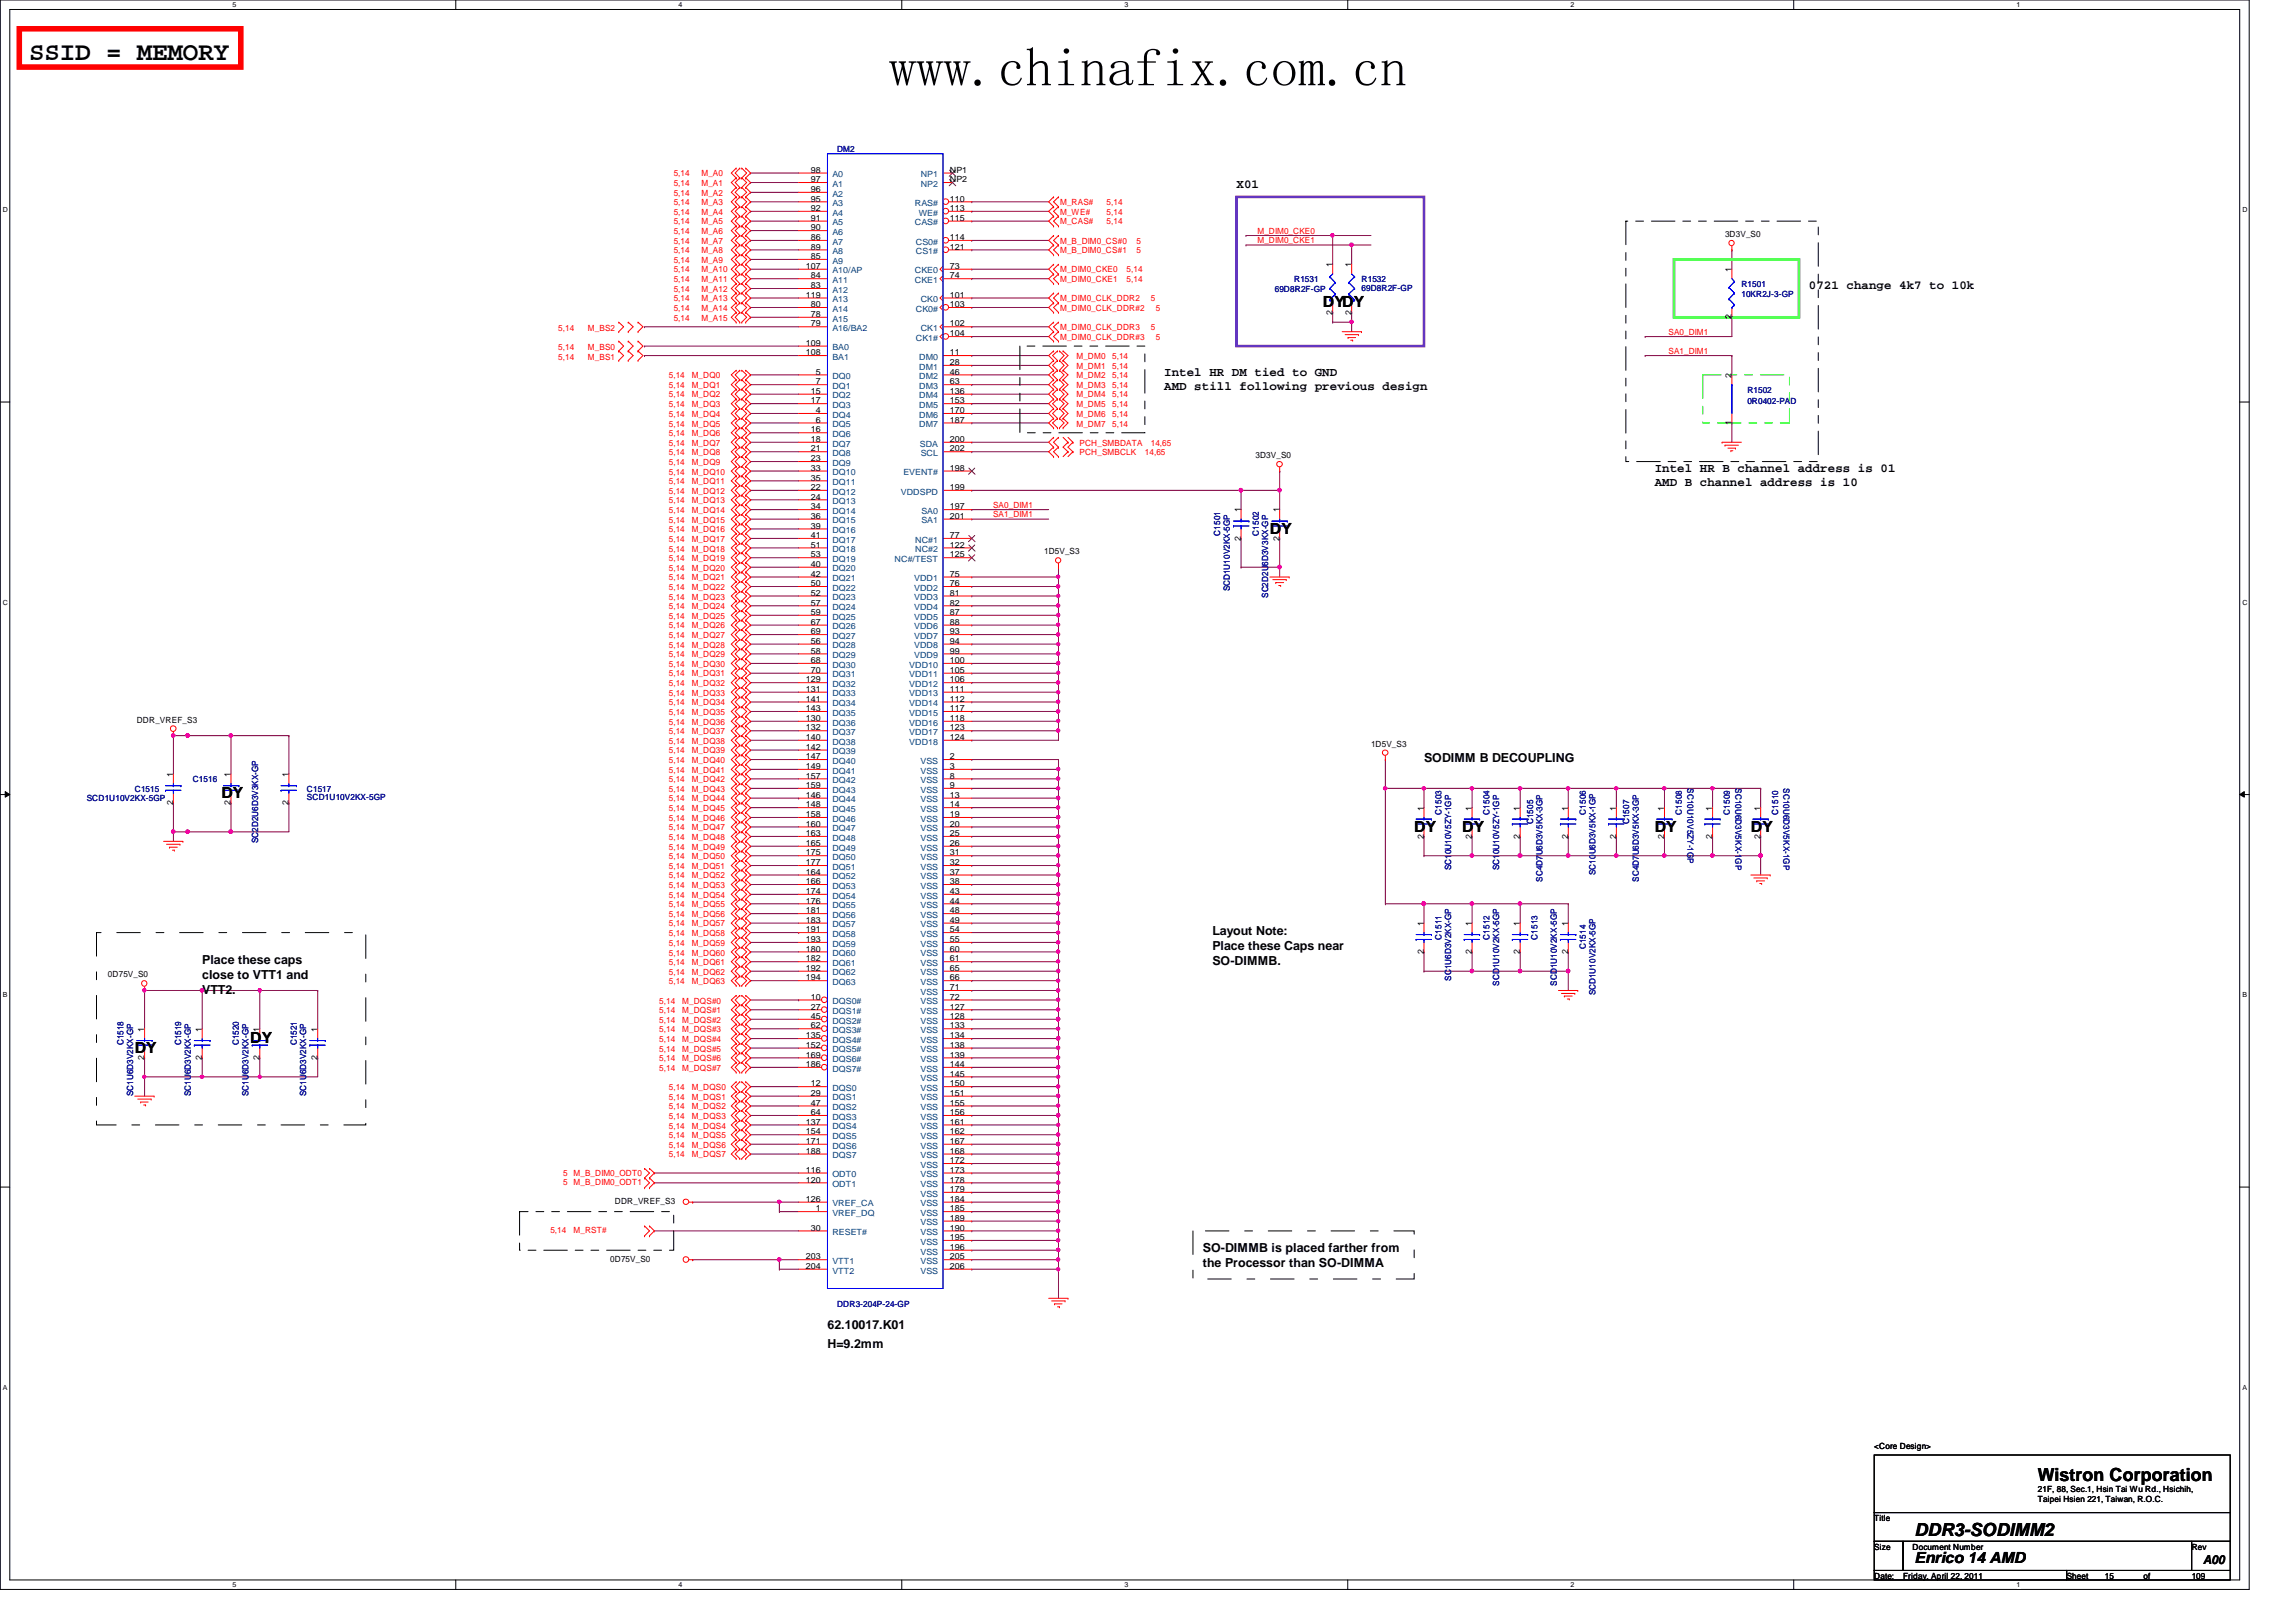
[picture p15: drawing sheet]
<svg xmlns="http://www.w3.org/2000/svg" width="297mm" height="210mm" viewBox="0 0 297 210" stroke-linecap="round" stroke-linejoin="round" font-family="sans-serif">
<defs><g id="words">
<text font-size="7.1" x="115" y="11.1">www.chinafix.com.cn</text>
<text font-size="3.3" x="3.8" y="7.7">SSID = MEMORY</text>
<g font-size="2.3">
<text x="263.6" y="191.7">Wistron Corporation</text>
<text x="247.7" y="198.8">DDR3-SODIMM2</text>
</g>
<g font-size="2">
<text x="171.2" y="39.8">DYDY</text>
<text x="164.3" y="69">DY</text>
<text x="28.7" y="103.3">DY</text>
<text x="183" y="107.7">DY</text>
<text x="189.2" y="107.7">DY</text>
<text x="214.1" y="107.7">DY</text>
<text x="226.5" y="107.7">DY</text>
<text x="17.4" y="136.3">DY</text>
<text x="32.4" y="135">DY</text>
<text x="247.7" y="202.2">Enrico 14 AMD</text>
</g>
<g font-size="1.6">
<text x="160" y="24.4">X01</text>
<text x="234" y="37.4">0721 change 4k7 to 10k</text>
<text x="150.6" y="48.6">Intel HR DM tied to GND</text>
<text x="150.6" y="50.5">AMD still following previous design</text>
<text x="214.1" y="61.1">Intel HR B channel address is 01</text>
<text x="214.1" y="62.9">AMD B channel address is 10</text>
<text x="184.2" y="98.6">SODIMM B DECOUPLING</text>
<text x="26.2" y="124.7">Place these caps</text>
<text x="156.8" y="121">Layout Note:</text>
<text x="156.8" y="122.9">Place these Caps near</text>
<text x="156.8" y="124.9">SO-DIMMB.</text>
<text x="26.2" y="126.7">close to VTT1 and</text>
<text x="26.2" y="128.6">VTT2.</text>
<text x="155.6" y="162.1">SO-DIMMB is placed farther from</text>
<text x="155.6" y="164">the Processor than SO-DIMMA</text>
<text x="107.1" y="172">62.10017.K01</text>
<text x="107.1" y="174.5">H=9.2mm</text>
<text x="285" y="202.4">A00</text>
</g>
<g font-size="1.1" fill="#f00">
<text x="87.2" y="22.8">5,14</text>
<text x="90.8" y="22.8">M_A0</text>
<text x="87.2" y="24.1">5,14</text>
<text x="87.2" y="25.3">5,14</text>
<text x="87.2" y="26.5">5,14</text>
<text x="87.2" y="27.8">5,14</text>
<text x="87.2" y="29">5,14</text>
<text x="90.8" y="24.1">M_A1</text>
<text x="90.8" y="25.3">M_A2</text>
<text x="90.8" y="26.5">M_A3</text>
<text x="90.8" y="27.8">M_A4</text>
<text x="90.8" y="29">M_A5</text>
<text x="137.2" y="26.5">M_RAS#</text>
<text x="137.2" y="27.8">M_WE#</text>
<text x="137.2" y="29">M_CAS#</text>
<text x="143.2" y="27.8">5,14</text>
<text x="143.2" y="26.5">5,14</text>
<text x="143.2" y="29">5,14</text>
<text x="87.2" y="30.3">5,14</text>
<text x="87.2" y="31.5">5,14</text>
<text x="87.2" y="32.8">5,14</text>
<text x="87.2" y="34">5,14</text>
<text x="87.2" y="35.3">5,14</text>
<text x="90.8" y="30.3">M_A6</text>
<text x="90.8" y="31.5">M_A7</text>
<text x="90.8" y="32.8">M_A8</text>
<text x="90.8" y="34">M_A9</text>
<text x="90.8" y="35.3">M_A10</text>
<text x="137.2" y="31.5">M_B_DIM0_CS#0</text>
<text x="137.2" y="32.8">M_B_DIM0_CS#1</text>
<text x="137.2" y="35.3">M_DIM0_CKE0</text>
<text x="145.8" y="35.3">5,14</text>
<text x="147" y="31.5">5</text>
<text x="147" y="32.8">5</text>
<text x="162.7" y="30.2">M_DIM0_CKE0</text>
<text x="162.7" y="31.5">M_DIM0_CKE1</text>
<text x="87.2" y="36.5">5,14</text>
<text x="87.2" y="37.8">5,14</text>
<text x="87.2" y="39">5,14</text>
<text x="87.2" y="40.3">5,14</text>
<text x="87.2" y="41.5">5,14</text>
<text x="90.8" y="36.5">M_A11</text>
<text x="90.8" y="37.8">M_A12</text>
<text x="90.8" y="39">M_A13</text>
<text x="90.8" y="40.3">M_A14</text>
<text x="90.8" y="41.5">M_A15</text>
<text x="137.2" y="36.5">M_DIM0_CKE1</text>
<text x="137.2" y="39">M_DIM0_CLK_DDR2</text>
<text x="137.2" y="40.3">M_DIM0_CLK_DDR#2</text>
<text x="145.8" y="36.5">5,14</text>
<text x="148.9" y="39">5</text>
<text x="149.5" y="40.3">5</text>
<text x="72.2" y="45.3">5,14</text>
<text x="72.2" y="42.8">5,14</text>
<text x="72.2" y="46.6">5,14</text>
<text x="76.1" y="45.3">M_BS0</text>
<text x="76.1" y="42.8">M_BS2</text>
<text x="76.1" y="46.6">M_BS1</text>
<text x="137.2" y="44">M_DIM0_CLK_DDR#3</text>
<text x="137.2" y="42.8">M_DIM0_CLK_DDR3</text>
<text x="139.3" y="46.5">M_DM0</text>
<text x="139.3" y="47.7">M_DM1</text>
<text x="143.9" y="46.5">5,14</text>
<text x="143.9" y="47.7">5,14</text>
<text x="148.9" y="42.8">5</text>
<text x="149.5" y="44">5</text>
<text x="215.9" y="43.3">SA0_DIM1</text>
<text x="215.9" y="45.8">SA1_DIM1</text>
<text x="86.5" y="49">5,14</text>
<text x="86.5" y="50.2">5,14</text>
<text x="86.5" y="51.4">5,14</text>
<text x="86.5" y="52.7">5,14</text>
<text x="86.5" y="53.9">5,14</text>
<text x="89.5" y="49">M_DQ0</text>
<text x="89.5" y="50.2">M_DQ1</text>
<text x="89.5" y="51.4">M_DQ2</text>
<text x="89.5" y="52.7">M_DQ3</text>
<text x="89.5" y="53.9">M_DQ4</text>
<text x="139.3" y="49">M_DM2</text>
<text x="139.3" y="50.2">M_DM3</text>
<text x="139.3" y="51.4">M_DM4</text>
<text x="139.3" y="52.7">M_DM5</text>
<text x="139.3" y="53.9">M_DM6</text>
<text x="143.9" y="49">5,14</text>
<text x="143.9" y="50.2">5,14</text>
<text x="143.9" y="51.4">5,14</text>
<text x="143.9" y="52.7">5,14</text>
<text x="143.9" y="53.9">5,14</text>
<text x="86.5" y="55.2">5,14</text>
<text x="86.5" y="56.4">5,14</text>
<text x="86.5" y="57.7">5,14</text>
<text x="86.5" y="58.9">5,14</text>
<text x="89.5" y="55.2">M_DQ5</text>
<text x="89.5" y="56.4">M_DQ6</text>
<text x="89.5" y="57.7">M_DQ7</text>
<text x="89.5" y="58.9">M_DQ8</text>
<text x="139.3" y="55.2">M_DM7</text>
<text x="139.7" y="58.9">PCH_SMBCLK</text>
<text x="139.7" y="57.7">PCH_SMBDATA</text>
<text x="143.9" y="55.2">5,14</text>
<text x="148.1" y="58.9">14,65</text>
<text x="148.9" y="57.7">14,65</text>
<text x="86.5" y="60.2">5,14</text>
<text x="86.5" y="61.4">5,14</text>
<text x="86.5" y="62.7">5,14</text>
<text x="86.5" y="63.9">5,14</text>
<text x="86.5" y="65.2">5,14</text>
<text x="89.5" y="60.2">M_DQ9</text>
<text x="89.5" y="61.4">M_DQ10</text>
<text x="89.5" y="62.7">M_DQ11</text>
<text x="89.5" y="63.9">M_DQ12</text>
<text x="89.5" y="65.2">M_DQ13</text>
<text x="128.5" y="65.7">SA0_DIM1</text>
<text x="86.5" y="66.4">5,14</text>
<text x="86.5" y="67.6">5,14</text>
<text x="86.5" y="68.9">5,14</text>
<text x="86.5" y="70.1">5,14</text>
<text x="86.5" y="71.4">5,14</text>
<text x="89.5" y="66.4">M_DQ14</text>
<text x="89.5" y="67.6">M_DQ15</text>
<text x="89.5" y="68.9">M_DQ16</text>
<text x="89.5" y="70.1">M_DQ17</text>
<text x="89.5" y="71.4">M_DQ18</text>
<text x="128.5" y="66.9">SA1_DIM1</text>
<text x="86.5" y="72.6">5,14</text>
<text x="86.5" y="73.9">5,14</text>
<text x="86.5" y="75.1">5,14</text>
<text x="86.5" y="76.3">5,14</text>
<text x="86.5" y="77.6">5,14</text>
<text x="89.5" y="72.6">M_DQ19</text>
<text x="89.5" y="73.9">M_DQ20</text>
<text x="89.5" y="75.1">M_DQ21</text>
<text x="89.5" y="76.3">M_DQ22</text>
<text x="89.5" y="77.6">M_DQ23</text>
<text x="86.5" y="78.8">5,14</text>
<text x="86.5" y="80.1">5,14</text>
<text x="86.5" y="81.3">5,14</text>
<text x="86.5" y="82.5">5,14</text>
<text x="86.5" y="83.8">5,14</text>
<text x="89.5" y="78.8">M_DQ24</text>
<text x="89.5" y="80.1">M_DQ25</text>
<text x="89.5" y="81.3">M_DQ26</text>
<text x="89.5" y="82.5">M_DQ27</text>
<text x="89.5" y="83.8">M_DQ28</text>
<text x="86.5" y="85">5,14</text>
<text x="86.5" y="86.3">5,14</text>
<text x="86.5" y="87.5">5,14</text>
<text x="86.5" y="88.8">5,14</text>
<text x="89.5" y="85">M_DQ29</text>
<text x="89.5" y="86.3">M_DQ30</text>
<text x="89.5" y="87.5">M_DQ31</text>
<text x="89.5" y="88.8">M_DQ32</text>
<text x="86.5" y="90">5,14</text>
<text x="86.5" y="91.3">5,14</text>
<text x="86.5" y="92.5">5,14</text>
<text x="86.5" y="93.8">5,14</text>
<text x="86.5" y="95">5,14</text>
<text x="89.5" y="90">M_DQ33</text>
<text x="89.5" y="91.3">M_DQ34</text>
<text x="89.5" y="92.5">M_DQ35</text>
<text x="89.5" y="93.8">M_DQ36</text>
<text x="89.5" y="95">M_DQ37</text>
<text x="86.5" y="96.3">5,14</text>
<text x="86.5" y="97.5">5,14</text>
<text x="86.5" y="98.8">5,14</text>
<text x="86.5" y="100">5,14</text>
<text x="86.5" y="101.2">5,14</text>
<text x="89.5" y="96.3">M_DQ38</text>
<text x="89.5" y="97.5">M_DQ39</text>
<text x="89.5" y="98.8">M_DQ40</text>
<text x="89.5" y="100">M_DQ41</text>
<text x="89.5" y="101.2">M_DQ42</text>
<text x="86.5" y="102.5">5,14</text>
<text x="86.5" y="103.7">5,14</text>
<text x="86.5" y="105">5,14</text>
<text x="86.5" y="106.2">5,14</text>
<text x="86.5" y="107.4">5,14</text>
<text x="89.5" y="102.5">M_DQ43</text>
<text x="89.5" y="103.7">M_DQ44</text>
<text x="89.5" y="105">M_DQ45</text>
<text x="89.5" y="106.2">M_DQ46</text>
<text x="89.5" y="107.4">M_DQ47</text>
<text x="86.5" y="108.7">5,14</text>
<text x="86.5" y="109.9">5,14</text>
<text x="86.5" y="111.2">5,14</text>
<text x="86.5" y="112.4">5,14</text>
<text x="86.5" y="113.7">5,14</text>
<text x="89.5" y="108.7">M_DQ48</text>
<text x="89.5" y="109.9">M_DQ49</text>
<text x="89.5" y="111.2">M_DQ50</text>
<text x="89.5" y="112.4">M_DQ51</text>
<text x="89.5" y="113.7">M_DQ52</text>
<text x="86.5" y="114.9">5,14</text>
<text x="86.5" y="116.2">5,14</text>
<text x="86.5" y="117.4">5,14</text>
<text x="86.5" y="118.7">5,14</text>
<text x="86.5" y="119.9">5,14</text>
<text x="89.5" y="114.9">M_DQ53</text>
<text x="89.5" y="116.2">M_DQ54</text>
<text x="89.5" y="117.4">M_DQ55</text>
<text x="89.5" y="118.7">M_DQ56</text>
<text x="89.5" y="119.9">M_DQ57</text>
<text x="86.5" y="121.2">5,14</text>
<text x="86.5" y="122.4">5,14</text>
<text x="86.5" y="123.7">5,14</text>
<text x="86.5" y="124.9">5,14</text>
<text x="89.5" y="121.2">M_DQ58</text>
<text x="89.5" y="122.4">M_DQ59</text>
<text x="89.5" y="123.7">M_DQ60</text>
<text x="89.5" y="124.9">M_DQ61</text>
<text x="85.3" y="129.9">5,14</text>
<text x="85.3" y="131.1">5,14</text>
<text x="86.5" y="126.1">5,14</text>
<text x="86.5" y="127.4">5,14</text>
<text x="88.3" y="129.9">M_DQS#0</text>
<text x="88.3" y="131.1">M_DQS#1</text>
<text x="89.5" y="126.1">M_DQ62</text>
<text x="89.5" y="127.4">M_DQ63</text>
<text x="85.3" y="132.3">5,14</text>
<text x="85.3" y="133.6">5,14</text>
<text x="85.3" y="134.8">5,14</text>
<text x="85.3" y="136.1">5,14</text>
<text x="85.3" y="137.3">5,14</text>
<text x="88.3" y="132.3">M_DQS#2</text>
<text x="88.3" y="133.6">M_DQS#3</text>
<text x="88.3" y="134.8">M_DQS#4</text>
<text x="88.3" y="136.1">M_DQS#5</text>
<text x="88.3" y="137.3">M_DQS#6</text>
<text x="85.3" y="138.6">5,14</text>
<text x="86.5" y="141.1">5,14</text>
<text x="86.5" y="142.3">5,14</text>
<text x="86.5" y="143.6">5,14</text>
<text x="88.3" y="138.6">M_DQS#7</text>
<text x="89.5" y="141.1">M_DQS0</text>
<text x="89.5" y="142.3">M_DQS1</text>
<text x="89.5" y="143.6">M_DQS2</text>
<text x="86.5" y="144.8">5,14</text>
<text x="86.5" y="146">5,14</text>
<text x="86.5" y="147.3">5,14</text>
<text x="86.5" y="148.5">5,14</text>
<text x="86.5" y="149.8">5,14</text>
<text x="89.5" y="144.8">M_DQS3</text>
<text x="89.5" y="146">M_DQS4</text>
<text x="89.5" y="147.3">M_DQS5</text>
<text x="89.5" y="148.5">M_DQS6</text>
<text x="89.5" y="149.8">M_DQS7</text>
<text x="72.9" y="152.1">5 M_B_DIM0_ODT0</text>
<text x="72.9" y="153.4">5 M_B_DIM0_ODT1</text>
<text x="71.2" y="159.6">5,14</text>
<text x="74.2" y="159.6">M_RST#</text>
</g>
<g font-size="1.1">
<text x="104.9" y="22.4">98</text>
<text x="104.9" y="23.6">97</text>
<text x="122.9" y="22.4">NP1</text>
<text x="122.9" y="23.6">NP2</text>
<text x="104.9" y="24.8">96</text>
<text x="104.9" y="26.1">95</text>
<text x="104.9" y="27.3">92</text>
<text x="104.9" y="28.6">91</text>
<text x="104.9" y="29.8">90</text>
<text x="122.9" y="26.1">110</text>
<text x="122.9" y="27.3">113</text>
<text x="122.9" y="28.6">115</text>
<text x="104.3" y="34.8">107</text>
<text x="104.9" y="31.1">86</text>
<text x="104.9" y="32.3">89</text>
<text x="104.9" y="33.5">85</text>
<text x="122.9" y="31.1">114</text>
<text x="122.9" y="32.3">121</text>
<text x="122.9" y="34.8">73</text>
<text x="172.4" y="34.6" transform="rotate(-90 172.4 34.6)">1</text>
<text x="174.8" y="34.6" transform="rotate(-90 174.8 34.6)">1</text>
<text x="223.2" y="30.6">3D3V_S0</text>
<text x="224" y="35.2" transform="rotate(-90 224 35.2)">1</text>
<text x="104.3" y="38.5">119</text>
<text x="104.9" y="36">84</text>
<text x="104.9" y="37.3">83</text>
<text x="104.9" y="39.8">80</text>
<text x="104.9" y="41">78</text>
<text x="122.9" y="36">74</text>
<text x="122.9" y="38.5">101</text>
<text x="122.9" y="39.8">103</text>
<text x="172.4" y="40.7" transform="rotate(-90 172.4 40.7)">2</text>
<text x="174.8" y="40.7" transform="rotate(-90 174.8 40.7)">2</text>
<text x="224" y="41.3" transform="rotate(-90 224 41.3)">2</text>
<text x="104.3" y="44.7">109</text>
<text x="104.3" y="46">108</text>
<text x="104.9" y="42.2">79</text>
<text x="122.9" y="42.2">102</text>
<text x="122.9" y="43.5">104</text>
<text x="122.9" y="46">11</text>
<text x="122.9" y="47.2">28</text>
<text x="104.9" y="51">15</text>
<text x="104.9" y="52.2">17</text>
<text x="105.5" y="48.5">5</text>
<text x="105.5" y="49.7">7</text>
<text x="105.5" y="53.5">4</text>
<text x="122.9" y="48.5">46</text>
<text x="122.9" y="49.7">63</text>
<text x="122.9" y="51">136</text>
<text x="122.9" y="52.2">153</text>
<text x="122.9" y="53.5">170</text>
<text x="224" y="48.9" transform="rotate(-90 224 48.9)">2</text>
<text x="104.9" y="56">16</text>
<text x="104.9" y="57.2">18</text>
<text x="104.9" y="58.4">21</text>
<text x="104.9" y="59.7">23</text>
<text x="105.5" y="54.7">6</text>
<text x="122.9" y="54.7">187</text>
<text x="122.9" y="57.2">200</text>
<text x="122.9" y="58.4">202</text>
<text x="162.4" y="59.3">3D3V_S0</text>
<text x="224" y="55" transform="rotate(-90 224 55)">1</text>
<text x="104.9" y="60.9">33</text>
<text x="104.9" y="62.2">35</text>
<text x="104.9" y="63.4">22</text>
<text x="104.9" y="64.6">24</text>
<text x="104.9" y="65.9">34</text>
<text x="122.9" y="63.4">199</text>
<text x="122.9" y="65.9">197</text>
<text x="122.9" y="60.9">198</text>
<text x="104.9" y="67.1">36</text>
<text x="104.9" y="68.4">39</text>
<text x="104.9" y="69.6">41</text>
<text x="104.9" y="70.9">51</text>
<text x="122.9" y="67.1">201</text>
<text x="122.9" y="69.6">77</text>
<text x="122.9" y="70.9">122</text>
<text x="135.1" y="71.8">1D5V_S3</text>
<text x="160.5" y="70" transform="rotate(-90 160.5 70)">2</text>
<text x="160.5" y="66.3" transform="rotate(-90 160.5 66.3)">1</text>
<text x="165.5" y="70" transform="rotate(-90 165.5 70)">2</text>
<text x="165.5" y="66.3" transform="rotate(-90 165.5 66.3)">1</text>
<text x="104.9" y="72.1">53</text>
<text x="104.9" y="73.4">40</text>
<text x="104.9" y="74.6">42</text>
<text x="104.9" y="75.9">50</text>
<text x="104.9" y="77.1">52</text>
<text x="122.9" y="72.1">125</text>
<text x="122.9" y="77.1">81</text>
<text x="122.9" y="74.6">75</text>
<text x="122.9" y="75.9">76</text>
<text x="104.9" y="78.4">57</text>
<text x="104.9" y="79.6">59</text>
<text x="104.9" y="80.9">67</text>
<text x="104.9" y="82.1">69</text>
<text x="104.9" y="83.3">56</text>
<text x="122.9" y="78.4">82</text>
<text x="122.9" y="79.6">87</text>
<text x="122.9" y="80.9">88</text>
<text x="122.9" y="82.1">93</text>
<text x="122.9" y="83.3">94</text>
<text x="104.3" y="88.3">129</text>
<text x="104.3" y="89.5">131</text>
<text x="104.9" y="84.6">58</text>
<text x="104.9" y="85.8">68</text>
<text x="104.9" y="87.1">70</text>
<text x="122.9" y="84.6">99</text>
<text x="122.9" y="85.8">100</text>
<text x="122.9" y="89.5">111</text>
<text x="122.9" y="87.1">105</text>
<text x="122.9" y="88.3">106</text>
<text x="17.7" y="93.5">DDR_VREF_S3</text>
<text x="104.3" y="90.8">141</text>
<text x="104.3" y="92">143</text>
<text x="104.3" y="93.3">130</text>
<text x="104.3" y="94.5">132</text>
<text x="104.3" y="95.8">140</text>
<text x="122.9" y="95.8">124</text>
<text x="122.9" y="90.8">112</text>
<text x="122.9" y="92">117</text>
<text x="122.9" y="93.3">118</text>
<text x="122.9" y="94.5">123</text>
<text x="22.4" y="100.5" transform="rotate(-90 22.4 100.5)">1</text>
<text x="29.8" y="100.5" transform="rotate(-90 29.8 100.5)">1</text>
<text x="37.3" y="100.5" transform="rotate(-90 37.3 100.5)">1</text>
<text x="104.3" y="97">142</text>
<text x="104.3" y="98.3">147</text>
<text x="104.3" y="99.5">149</text>
<text x="104.3" y="100.8">157</text>
<text x="104.3" y="102">159</text>
<text x="122.9" y="98.3">2</text>
<text x="122.9" y="99.5">3</text>
<text x="122.9" y="100.8">8</text>
<text x="122.9" y="102">9</text>
<text x="177.4" y="96.6">1D5V_S3</text>
<text x="22.4" y="104.2" transform="rotate(-90 22.4 104.2)">2</text>
<text x="29.8" y="104.2" transform="rotate(-90 29.8 104.2)">2</text>
<text x="37.3" y="104.2" transform="rotate(-90 37.3 104.2)">2</text>
<text x="104.3" y="103.3">146</text>
<text x="104.3" y="104.5">148</text>
<text x="104.3" y="105.7">158</text>
<text x="104.3" y="107">160</text>
<text x="122.9" y="103.3">13</text>
<text x="122.9" y="104.5">14</text>
<text x="122.9" y="105.7">19</text>
<text x="122.9" y="107">20</text>
<text x="184.2" y="104.9" transform="rotate(-90 184.2 104.9)">1</text>
<text x="190.4" y="104.9" transform="rotate(-90 190.4 104.9)">1</text>
<text x="196.6" y="104.9" transform="rotate(-90 196.6 104.9)">1</text>
<text x="202.9" y="104.9" transform="rotate(-90 202.9 104.9)">1</text>
<text x="209.1" y="104.9" transform="rotate(-90 209.1 104.9)">1</text>
<text x="215.3" y="104.9" transform="rotate(-90 215.3 104.9)">1</text>
<text x="221.5" y="104.9" transform="rotate(-90 221.5 104.9)">1</text>
<text x="227.8" y="104.9" transform="rotate(-90 227.8 104.9)">1</text>
<text x="104.3" y="108.2">163</text>
<text x="104.3" y="109.5">165</text>
<text x="104.3" y="110.7">175</text>
<text x="104.3" y="112">177</text>
<text x="104.3" y="113.2">164</text>
<text x="122.9" y="108.2">25</text>
<text x="122.9" y="109.5">26</text>
<text x="122.9" y="110.7">31</text>
<text x="122.9" y="112">32</text>
<text x="122.9" y="113.2">37</text>
<text x="184.2" y="108.5" transform="rotate(-90 184.2 108.5)">2</text>
<text x="190.4" y="108.5" transform="rotate(-90 190.4 108.5)">2</text>
<text x="196.6" y="108.5" transform="rotate(-90 196.6 108.5)">2</text>
<text x="202.9" y="108.5" transform="rotate(-90 202.9 108.5)">2</text>
<text x="209.1" y="108.5" transform="rotate(-90 209.1 108.5)">2</text>
<text x="215.3" y="108.5" transform="rotate(-90 215.3 108.5)">2</text>
<text x="221.5" y="108.5" transform="rotate(-90 221.5 108.5)">2</text>
<text x="227.8" y="108.5" transform="rotate(-90 227.8 108.5)">2</text>
<text x="104.3" y="114.4">166</text>
<text x="104.3" y="115.7">174</text>
<text x="104.3" y="116.9">176</text>
<text x="104.3" y="118.2">181</text>
<text x="104.3" y="119.4">183</text>
<text x="122.9" y="114.4">38</text>
<text x="122.9" y="115.7">43</text>
<text x="122.9" y="116.9">44</text>
<text x="122.9" y="118.2">48</text>
<text x="122.9" y="119.4">49</text>
<text x="184.2" y="119.8" transform="rotate(-90 184.2 119.8)">1</text>
<text x="190.4" y="119.8" transform="rotate(-90 190.4 119.8)">1</text>
<text x="196.6" y="119.8" transform="rotate(-90 196.6 119.8)">1</text>
<text x="202.9" y="119.8" transform="rotate(-90 202.9 119.8)">1</text>
<text x="104.3" y="120.6">191</text>
<text x="104.3" y="121.9">193</text>
<text x="104.3" y="123.1">180</text>
<text x="104.3" y="124.4">182</text>
<text x="104.3" y="125.6">192</text>
<text x="122.9" y="120.6">54</text>
<text x="122.9" y="121.9">55</text>
<text x="122.9" y="123.1">60</text>
<text x="122.9" y="124.4">61</text>
<text x="122.9" y="125.6">65</text>
<text x="184.2" y="123.5" transform="rotate(-90 184.2 123.5)">2</text>
<text x="190.4" y="123.5" transform="rotate(-90 190.4 123.5)">2</text>
<text x="196.6" y="123.5" transform="rotate(-90 196.6 123.5)">2</text>
<text x="202.9" y="123.5" transform="rotate(-90 202.9 123.5)">2</text>
<text x="14" y="126.5">0D75V_S0</text>
<text x="104.3" y="126.9">194</text>
<text x="104.9" y="129.4">10</text>
<text x="104.9" y="130.6">27</text>
<text x="104.9" y="131.9">45</text>
<text x="122.9" y="126.9">66</text>
<text x="122.9" y="128.1">71</text>
<text x="122.9" y="129.4">72</text>
<text x="122.9" y="130.6">127</text>
<text x="122.9" y="131.9">128</text>
<text x="18.7" y="137.2" transform="rotate(-90 18.7 137.2)">2</text>
<text x="18.7" y="133.5" transform="rotate(-90 18.7 133.5)">1</text>
<text x="26.1" y="137.2" transform="rotate(-90 26.1 137.2)">2</text>
<text x="26.1" y="133.5" transform="rotate(-90 26.1 133.5)">1</text>
<text x="33.6" y="137.2" transform="rotate(-90 33.6 137.2)">2</text>
<text x="33.6" y="133.5" transform="rotate(-90 33.6 133.5)">1</text>
<text x="41.1" y="137.2" transform="rotate(-90 41.1 137.2)">2</text>
<text x="41.1" y="133.5" transform="rotate(-90 41.1 133.5)">1</text>
<text x="104.3" y="134.4">135</text>
<text x="104.3" y="135.6">152</text>
<text x="104.3" y="136.9">169</text>
<text x="104.9" y="133.1">62</text>
<text x="122.9" y="134.4">134</text>
<text x="122.9" y="133.1">133</text>
<text x="122.9" y="135.6">138</text>
<text x="122.9" y="136.9">139</text>
<text x="104.3" y="138.1">186</text>
<text x="104.9" y="140.6">12</text>
<text x="104.9" y="141.8">29</text>
<text x="104.9" y="143.1">47</text>
<text x="122.9" y="138.1">144</text>
<text x="122.9" y="139.3">145</text>
<text x="122.9" y="141.8">151</text>
<text x="122.9" y="140.6">150</text>
<text x="122.9" y="143.1">155</text>
<text x="104.3" y="145.5">137</text>
<text x="104.3" y="146.8">154</text>
<text x="104.3" y="148">171</text>
<text x="104.3" y="149.3">188</text>
<text x="104.9" y="144.3">64</text>
<text x="122.9" y="144.3">156</text>
<text x="122.9" y="145.5">161</text>
<text x="122.9" y="146.8">162</text>
<text x="122.9" y="148">167</text>
<text x="122.9" y="149.3">168</text>
<text x="79.5" y="155.9">DDR_VREF_S3</text>
<text x="104.3" y="151.8">116</text>
<text x="104.3" y="153">120</text>
<text x="104.3" y="155.5">126</text>
<text x="122.9" y="151.8">173</text>
<text x="122.9" y="150.5">172</text>
<text x="122.9" y="154.3">179</text>
<text x="122.9" y="153">178</text>
<text x="122.9" y="155.5">184</text>
<text x="104.9" y="159.3">30</text>
<text x="105.5" y="156.8">1</text>
<text x="122.9" y="156.8">185</text>
<text x="122.9" y="158">189</text>
<text x="122.9" y="159.3">190</text>
<text x="122.9" y="160.5">195</text>
<text x="122.9" y="161.8">196</text>
<text x="78.9" y="163.3">0D75V_S0</text>
<text x="104.3" y="163">203</text>
<text x="104.3" y="164.2">204</text>
<text x="122.9" y="163">205</text>
<text x="122.9" y="164.2">206</text>
<text x="242.5" y="187.5">&lt;Core Design&gt;</text>
<text x="242.5" y="196.8">Title</text>
<text x="263.6" y="193.1">21F, 88, Sec.1, Hsin Tai Wu Rd., Hsichih,</text>
<text x="263.6" y="194.4">Taipei Hsien 221, Taiwan, R.O.C.</text>
<text x="242.5" y="200.5">Size</text>
<text x="247.4" y="200.5">Document Number</text>
<text x="283.5" y="200.5">Rev</text>
<text x="242.5" y="204.3">Date:</text>
<text x="246.2" y="204.3">Friday, April 22, 2011</text>
<text x="267.4" y="204.3">Sheet</text>
<text x="272.3" y="204.3">15</text>
<text x="277.3" y="204.3">of</text>
<text x="283.5" y="204.3">109</text>
</g>
<g font-size="1.1" fill="#004080">
<text x="107.7" y="22.9">A0</text>
<text x="119.1" y="22.9">NP1</text>
<text x="107.7" y="24.2">A1</text>
<text x="107.7" y="25.4">A2</text>
<text x="107.7" y="26.7">A3</text>
<text x="107.7" y="27.9">A4</text>
<text x="107.7" y="29.2">A5</text>
<text x="118.4" y="26.7">RAS#</text>
<text x="118.4" y="29.2">CAS#</text>
<text x="118.9" y="27.9">WE#</text>
<text x="119.1" y="24.2">NP2</text>
<text x="107.7" y="30.4">A6</text>
<text x="107.7" y="31.7">A7</text>
<text x="107.7" y="32.9">A8</text>
<text x="107.7" y="34.1">A9</text>
<text x="107.7" y="35.4">A10/AP</text>
<text x="118.4" y="35.4">CKE0</text>
<text x="118.5" y="31.7">CS0#</text>
<text x="118.5" y="32.9">CS1#</text>
<text x="107.7" y="36.6">A11</text>
<text x="107.7" y="37.9">A12</text>
<text x="107.7" y="39.1">A13</text>
<text x="107.7" y="40.3">A14</text>
<text x="107.7" y="41.6">A15</text>
<text x="118.4" y="36.6">CKE1</text>
<text x="118.5" y="40.3">CK0#</text>
<text x="119.1" y="39.1">CK0</text>
<text x="107.7" y="42.8">A16/BA2</text>
<text x="107.7" y="45.3">BA0</text>
<text x="107.7" y="46.6">BA1</text>
<text x="118.5" y="44.1">CK1#</text>
<text x="118.9" y="46.6">DM0</text>
<text x="118.9" y="47.8">DM1</text>
<text x="119.1" y="42.8">CK1</text>
<text x="107.7" y="49.1">DQ0</text>
<text x="107.7" y="50.3">DQ1</text>
<text x="107.7" y="51.6">DQ2</text>
<text x="107.7" y="52.8">DQ3</text>
<text x="118.9" y="49.1">DM2</text>
<text x="118.9" y="50.3">DM3</text>
<text x="118.9" y="51.6">DM4</text>
<text x="118.9" y="52.8">DM5</text>
<text x="107.7" y="54.1">DQ4</text>
<text x="107.7" y="55.3">DQ5</text>
<text x="107.7" y="56.6">DQ6</text>
<text x="107.7" y="57.8">DQ7</text>
<text x="107.7" y="59">DQ8</text>
<text x="118.9" y="54.1">DM6</text>
<text x="118.9" y="55.3">DM7</text>
<text x="119" y="57.8">SDA</text>
<text x="119.1" y="59">SCL</text>
<text x="107.7" y="60.3">DQ9</text>
<text x="107.7" y="61.5">DQ10</text>
<text x="107.7" y="62.8">DQ11</text>
<text x="107.7" y="64">DQ12</text>
<text x="107.7" y="65.2">DQ13</text>
<text x="116.5" y="64">VDDSPD</text>
<text x="116.9" y="61.5">EVENT#</text>
<text x="107.7" y="66.5">DQ14</text>
<text x="107.7" y="67.7">DQ15</text>
<text x="107.7" y="69">DQ16</text>
<text x="107.7" y="70.2">DQ17</text>
<text x="107.7" y="71.5">DQ18</text>
<text x="118.4" y="70.2">NC#1</text>
<text x="118.4" y="71.5">NC#2</text>
<text x="119.2" y="66.5">SA0</text>
<text x="119.2" y="67.7">SA1</text>
<text x="107.7" y="72.7">DQ19</text>
<text x="107.7" y="74">DQ20</text>
<text x="107.7" y="75.2">DQ21</text>
<text x="107.7" y="76.5">DQ22</text>
<text x="107.7" y="77.7">DQ23</text>
<text x="115.7" y="72.7">NC#/TEST</text>
<text x="118.3" y="77.7">VDD3</text>
<text x="118.3" y="75.2">VDD1</text>
<text x="118.3" y="76.5">VDD2</text>
<text x="107.7" y="79">DQ24</text>
<text x="107.7" y="80.2">DQ25</text>
<text x="107.7" y="81.4">DQ26</text>
<text x="107.7" y="82.7">DQ27</text>
<text x="107.7" y="83.9">DQ28</text>
<text x="118.3" y="79">VDD4</text>
<text x="118.3" y="80.2">VDD5</text>
<text x="118.3" y="81.4">VDD6</text>
<text x="118.3" y="82.7">VDD7</text>
<text x="118.3" y="83.9">VDD8</text>
<text x="107.7" y="85.2">DQ29</text>
<text x="107.7" y="86.4">DQ30</text>
<text x="107.7" y="87.7">DQ31</text>
<text x="107.7" y="88.9">DQ32</text>
<text x="117.6" y="86.4">VDD10</text>
<text x="117.6" y="87.7">VDD11</text>
<text x="117.6" y="88.9">VDD12</text>
<text x="118.3" y="85.2">VDD9</text>
<text x="107.7" y="90.1">DQ33</text>
<text x="107.7" y="91.4">DQ34</text>
<text x="107.7" y="92.6">DQ35</text>
<text x="107.7" y="93.9">DQ36</text>
<text x="107.7" y="95.1">DQ37</text>
<text x="117.6" y="90.1">VDD13</text>
<text x="117.6" y="91.4">VDD14</text>
<text x="117.6" y="92.6">VDD15</text>
<text x="117.6" y="93.9">VDD16</text>
<text x="117.6" y="95.1">VDD17</text>
<text x="107.7" y="96.4">DQ38</text>
<text x="107.7" y="97.6">DQ39</text>
<text x="107.7" y="98.8">DQ40</text>
<text x="107.7" y="100.1">DQ41</text>
<text x="107.7" y="101.3">DQ42</text>
<text x="117.6" y="96.4">VDD18</text>
<text x="119.1" y="98.8">VSS</text>
<text x="119.1" y="100.1">VSS</text>
<text x="119.1" y="101.3">VSS</text>
<text x="107.7" y="102.6">DQ43</text>
<text x="107.7" y="103.8">DQ44</text>
<text x="107.7" y="105.1">DQ45</text>
<text x="107.7" y="106.3">DQ46</text>
<text x="107.7" y="107.6">DQ47</text>
<text x="119.1" y="102.6">VSS</text>
<text x="119.1" y="103.8">VSS</text>
<text x="119.1" y="105.1">VSS</text>
<text x="119.1" y="106.3">VSS</text>
<text x="119.1" y="107.6">VSS</text>
<text x="107.7" y="108.8">DQ48</text>
<text x="107.7" y="110.1">DQ49</text>
<text x="107.7" y="111.3">DQ50</text>
<text x="107.7" y="112.6">DQ51</text>
<text x="107.7" y="113.8">DQ52</text>
<text x="119.1" y="108.8">VSS</text>
<text x="119.1" y="110.1">VSS</text>
<text x="119.1" y="111.3">VSS</text>
<text x="119.1" y="112.6">VSS</text>
<text x="119.1" y="113.8">VSS</text>
<text x="107.7" y="115">DQ53</text>
<text x="107.7" y="116.3">DQ54</text>
<text x="107.7" y="117.5">DQ55</text>
<text x="107.7" y="118.8">DQ56</text>
<text x="119.1" y="115">VSS</text>
<text x="119.1" y="116.3">VSS</text>
<text x="119.1" y="117.5">VSS</text>
<text x="119.1" y="118.8">VSS</text>
<text x="107.7" y="120">DQ57</text>
<text x="107.7" y="121.2">DQ58</text>
<text x="107.7" y="122.5">DQ59</text>
<text x="107.7" y="123.7">DQ60</text>
<text x="107.7" y="125">DQ61</text>
<text x="119.1" y="120">VSS</text>
<text x="119.1" y="121.2">VSS</text>
<text x="119.1" y="122.5">VSS</text>
<text x="119.1" y="123.7">VSS</text>
<text x="119.1" y="125">VSS</text>
<text x="107.7" y="126.2">DQ62</text>
<text x="107.7" y="127.5">DQ63</text>
<text x="107.7" y="130">DQS0#</text>
<text x="107.7" y="131.2">DQS1#</text>
<text x="119.1" y="126.2">VSS</text>
<text x="119.1" y="127.5">VSS</text>
<text x="119.1" y="128.7">VSS</text>
<text x="119.1" y="130">VSS</text>
<text x="119.1" y="131.2">VSS</text>
<text x="107.7" y="132.5">DQS2#</text>
<text x="107.7" y="133.7">DQS3#</text>
<text x="107.7" y="135">DQS4#</text>
<text x="107.7" y="136.2">DQS5#</text>
<text x="107.7" y="137.5">DQS6#</text>
<text x="119.1" y="132.5">VSS</text>
<text x="119.1" y="135">VSS</text>
<text x="119.1" y="133.7">VSS</text>
<text x="119.1" y="136.2">VSS</text>
<text x="119.1" y="137.5">VSS</text>
<text x="107.7" y="138.7">DQS7#</text>
<text x="107.7" y="141.2">DQS0</text>
<text x="107.7" y="142.4">DQS1</text>
<text x="107.7" y="143.7">DQS2</text>
<text x="119.1" y="138.7">VSS</text>
<text x="119.1" y="139.9">VSS</text>
<text x="119.1" y="142.4">VSS</text>
<text x="119.1" y="141.2">VSS</text>
<text x="119.1" y="143.7">VSS</text>
<text x="107.7" y="144.9">DQS3</text>
<text x="107.7" y="146.1">DQS4</text>
<text x="107.7" y="147.4">DQS5</text>
<text x="107.7" y="148.6">DQS6</text>
<text x="107.7" y="149.9">DQS7</text>
<text x="119.1" y="144.9">VSS</text>
<text x="119.1" y="146.1">VSS</text>
<text x="119.1" y="147.4">VSS</text>
<text x="119.1" y="148.6">VSS</text>
<text x="119.1" y="149.9">VSS</text>
<text x="107.7" y="152.4">ODT0</text>
<text x="107.7" y="153.6">ODT1</text>
<text x="119.1" y="152.4">VSS</text>
<text x="119.1" y="151.1">VSS</text>
<text x="119.1" y="154.9">VSS</text>
<text x="119.1" y="153.6">VSS</text>
<text x="107.7" y="157.4">VREF_DQ</text>
<text x="107.7" y="156.1">VREF_CA</text>
<text x="107.7" y="159.9">RESET#</text>
<text x="119.1" y="157.4">VSS</text>
<text x="119.1" y="156.1">VSS</text>
<text x="119.1" y="158.6">VSS</text>
<text x="119.1" y="159.9">VSS</text>
<text x="119.1" y="161.1">VSS</text>
<text x="107.7" y="163.6">VTT1</text>
<text x="107.7" y="164.8">VTT2</text>
<text x="119.1" y="162.3">VSS</text>
<text x="119.1" y="163.6">VSS</text>
<text x="119.1" y="164.8">VSS</text>
</g>
<g font-size="1.1" fill="#000080">
<text x="108.3" y="19.7">DM2</text>
<text x="164.9" y="37.8">69D8R2F-GP</text>
<text x="167.4" y="36.5">R1531</text>
<text x="176.1" y="36.5">R1532</text>
<text x="176.1" y="37.6">69D8R2F-GP</text>
<text x="225.3" y="37.1">R1501</text>
<text x="225.3" y="38.4">10KR2J-3-GP</text>
<text x="226.1" y="50.8">R1502</text>
<text x="226.1" y="52.3">0R0402-PAD</text>
<text x="157.9" y="69.3" transform="rotate(-90 157.9 69.3)">C1501</text>
<text x="162.9" y="69.3" transform="rotate(-90 162.9 69.3)">C1502</text>
<text x="159.1" y="76.5" transform="rotate(-90 159.1 76.5)">SCD1U10V2KX-5GP</text>
<text x="164.1" y="77.4" transform="rotate(-90 164.1 77.4)">SC2D2U6D3V3KX-GP</text>
<text x="24.9" y="101.2">C1516</text>
<text x="11.2" y="103.7">SCD1U10V2KX-5GP</text>
<text x="17.4" y="102.5">C1515</text>
<text x="39.7" y="102.5">C1517</text>
<text x="39.7" y="103.6">SCD1U10V2KX-5GP</text>
<text x="186.5" y="105.4" transform="rotate(-90 186.5 105.4)">C1503</text>
<text x="192.7" y="105.4" transform="rotate(-90 192.7 105.4)">C1504</text>
<text x="198.3" y="106.6" transform="rotate(-90 198.3 106.6)">C1505</text>
<text x="205.1" y="105.4" transform="rotate(-90 205.1 105.4)">C1506</text>
<text x="210.8" y="106.6" transform="rotate(-90 210.8 106.6)">C1507</text>
<text x="217.6" y="105.4" transform="rotate(-90 217.6 105.4)">C1508</text>
<text x="218.3" y="102" transform="rotate(90 218.3 102)">SC10U10V5ZY-1GP</text>
<text x="223.8" y="105.4" transform="rotate(-90 223.8 105.4)">C1509</text>
<text x="224.5" y="102" transform="rotate(90 224.5 102)">SC10U6D3V5KX-1GP</text>
<text x="230" y="105.4" transform="rotate(-90 230 105.4)">C1510</text>
<text x="230.8" y="102" transform="rotate(90 230.8 102)">SC10U6D3V5KX-1GP</text>
<text x="33.4" y="109.1" transform="rotate(-90 33.4 109.1)">SC2D2U6D3V3KX-GP</text>
<text x="187.7" y="112.6" transform="rotate(-90 187.7 112.6)">SC10U10V5ZY-1GP</text>
<text x="194" y="112.6" transform="rotate(-90 194 112.6)">SC10U10V5ZY-1GP</text>
<text x="206.4" y="113.2" transform="rotate(-90 206.4 113.2)">SC10U6D3V5KX-1GP</text>
<text x="199.6" y="114.1" transform="rotate(-90 199.6 114.1)">SC4D7U6D3V5KX-3GP</text>
<text x="212" y="114.1" transform="rotate(-90 212 114.1)">SC4D7U6D3V5KX-3GP</text>
<text x="186.5" y="121.6" transform="rotate(-90 186.5 121.6)">C1511</text>
<text x="192.7" y="121.6" transform="rotate(-90 192.7 121.6)">C1512</text>
<text x="198.9" y="121.6" transform="rotate(-90 198.9 121.6)">C1513</text>
<text x="205.1" y="122.8" transform="rotate(-90 205.1 122.8)">C1514</text>
<text x="187.7" y="126.9" transform="rotate(-90 187.7 126.9)">SC1U6D3V2KX-GP</text>
<text x="194" y="127.6" transform="rotate(-90 194 127.6)">SCD1U10V2KX-5GP</text>
<text x="201.4" y="127.6" transform="rotate(-90 201.4 127.6)">SCD1U10V2KX-5GP</text>
<text x="206.4" y="128.8" transform="rotate(-90 206.4 128.8)">SCD1U10V2KX-5GP</text>
<text x="16" y="135.3" transform="rotate(-90 16 135.3)">C1518</text>
<text x="23.4" y="135.3" transform="rotate(-90 23.4 135.3)">C1519</text>
<text x="30.9" y="135.3" transform="rotate(-90 30.9 135.3)">C1520</text>
<text x="38.4" y="135.3" transform="rotate(-90 38.4 135.3)">C1521</text>
<text x="17.2" y="141.9" transform="rotate(-90 17.2 141.9)">SC1U6D3V2KX-GP</text>
<text x="24.7" y="141.9" transform="rotate(-90 24.7 141.9)">SC1U6D3V2KX-GP</text>
<text x="32.2" y="141.9" transform="rotate(-90 32.2 141.9)">SC1U6D3V2KX-GP</text>
<text x="39.6" y="141.9" transform="rotate(-90 39.6 141.9)">SC1U6D3V2KX-GP</text>
<text x="108.3" y="169.1">DDR3-204P-24-GP</text>
</g>
<g font-size=".9">
<text x="30.1" y=".9">5</text>
<text x="87.8" y=".9">4</text>
<text x="145.5" y=".9">3</text>
<text x="203.2" y=".9">2</text>
<text x="260.9" y=".9">1</text>
<text x=".4" y="27.4">D</text>
<text x="290.1" y="27.4">D</text>
<text x=".4" y="78.2">C</text>
<text x="290.1" y="78.2">C</text>
<text x=".4" y="129">B</text>
<text x="290.1" y="129">B</text>
<text x=".4" y="179.8">A</text>
<text x="290.1" y="179.8">A</text>
<text x="30.1" y="205.4">5</text>
<text x="87.8" y="205.4">4</text>
<text x="145.5" y="205.4">3</text>
<text x="203.2" y="205.4">2</text>
<text x="260.9" y="205.4">1</text>
</g>
</g></defs>
<path d="M0 0h291v205.7h-291zM1.3 1.2h288.5v203.3h-288.5z" fill="none" stroke="#000" stroke-width=".13"/>
<g fill="#fff">
<path d="M30.1 .1h.5v1h-.5z"/>
<path d="M30.1 204.6h.5v1h-.5z"/>
</g>
<path d="M59 0v1.2M59 204.5v1.2" fill="none" stroke="#000" stroke-width=".13"/>
<g fill="#fff">
<path d="M87.8 .1h.5v1h-.5z"/>
<path d="M87.8 204.6h.5v1h-.5z"/>
</g>
<path d="M116.7 0v1.2M116.7 204.5v1.2" fill="none" stroke="#000" stroke-width=".13"/>
<g fill="#fff">
<path d="M145.5 .1h.5v1h-.5z"/>
<path d="M145.5 204.6h.5v1h-.5z"/>
</g>
<path d="M174.4 0v1.2M174.4 204.5v1.2" fill="none" stroke="#000" stroke-width=".13"/>
<g fill="#fff">
<path d="M203.2 .1h.5v1h-.5z"/>
<path d="M203.2 204.6h.5v1h-.5z"/>
</g>
<path d="M232.1 0v1.2M232.1 204.5v1.2" fill="none" stroke="#000" stroke-width=".13"/>
<g fill="#fff">
<path d="M260.9 .1h.5v1h-.5z"/>
<path d="M260.9 204.6h.5v1h-.5z"/>
<path d="M.4 26.6h.6v1h-.6z"/>
<path d="M290.1 26.6h.6v1h-.6z"/>
<path d="M.4 77.4h.6v1h-.6z"/>
<path d="M290.1 77.4h.6v1h-.6z"/>
</g>
<path d="M0 52h1.3M289.8 52h1.2" fill="none" stroke="#000" stroke-width=".13"/>
<g fill="#fff">
<path d="M.4 128.2h.6v1h-.6z"/>
<path d="M290.1 128.2h.6v1h-.6z"/>
</g>
<path d="M0 102.8h1.3M.7 102.4l.6 .4-.6 .4zM289.8 102.8l.5-.4v.8zM289.8 102.8h1.2" fill="none" stroke="#000" stroke-width=".13"/>
<path d="M.7 102.4l.6 .4-.6 .4zM289.8 102.8l.5-.4v.8z" fill="#000"/>
<g fill="#fff">
<path d="M.4 179h.5v1h-.5z"/>
<path d="M290.1 179h.5v1h-.5z"/>
</g>
<path d="M0 153.6h1.3M289.8 153.6h1.2" fill="none" stroke="#000" stroke-width=".13"/>
<path d="M125.7 110.7h.1M125.7 110.7h11.2" fill="none" stroke="#800040" stroke-width=".13"/>
<path d="M136.7 110.5h.3l.1 .2-.1 .2-.1 .1-.2-.1z" fill-rule="evenodd" fill="#f0f"/>
<path d="M136.7 110.5h.3l.1 .2-.1 .2-.1 .1-.2-.1z" fill="none" stroke="#f0f" stroke-width=".13"/>
<path d="M125.7 114.5h.1M125.7 113.2h.1M125.7 114.5h11.2M125.7 113.2h11.2" fill="none" stroke="#800040" stroke-width=".13"/>
<path d="M136.7 113h.3l.1 .2-.1 .2h-.1h-.2z" fill-rule="evenodd" fill="#f0f"/>
<path d="M136.7 113h.3l.1 .2-.1 .2h-.1h-.2z" fill="none" stroke="#f0f" stroke-width=".13"/>
<path d="M125.7 117h.1M125.7 117h11.2" fill="none" stroke="#800040" stroke-width=".13"/>
<path d="M136.7 116.8h.3l.1 .1-.1 .2-.1 .1-.2-.1z" fill-rule="evenodd" fill="#f0f"/>
<path d="M136.7 116.8h.3l.1 .1-.1 .2-.1 .1-.2-.1z" fill="none" stroke="#f0f" stroke-width=".13"/>
<path d="M125.7 115.7h.1M125.7 109.5h.1M125.7 115.7h11.2M125.7 109.5h11.2" fill="none" stroke="#800040" stroke-width=".13"/>
<path d="M136.7 109.3h.3l.1 .2-.1 .1-.1 .1-.2-.1z" fill-rule="evenodd" fill="#f0f"/>
<path d="M136.7 109.3h.3l.1 .2-.1 .1-.1 .1-.2-.1z" fill="none" stroke="#f0f" stroke-width=".13"/>
<path d="M125.7 108.2h.1M125.7 108.2h11.2" fill="none" stroke="#800040" stroke-width=".13"/>
<path d="M136.7 108.1h.3l.1 .1-.1 .2-.1 .1-.2-.1z" fill-rule="evenodd" fill="#f0f"/>
<path d="M136.7 108.1h.3l.1 .1-.1 .2-.1 .1-.2-.1z" fill="none" stroke="#f0f" stroke-width=".13"/>
<path d="M125.7 112h.1M125.7 112h11.2" fill="none" stroke="#800040" stroke-width=".13"/>
<path d="M136.7 111.8h.3l.1 .2-.1 .1-.1 .1-.2-.1z" fill-rule="evenodd" fill="#f0f"/>
<path d="M136.7 111.8h.3l.1 .2-.1 .1-.1 .1-.2-.1z" fill="none" stroke="#f0f" stroke-width=".13"/>
<path d="M125.7 51h.1M125.7 51h10M125.7 90.8h.1M125.7 90.8h11.2" fill="none" stroke="#800040" stroke-width=".13"/>
<path d="M136.7 90.6h.3l.1 .2-.1 .2-.1 .1-.2-.1z" fill-rule="evenodd" fill="#f0f"/>
<path d="M136.7 90.6h.3l.1 .2-.1 .2-.1 .1-.2-.1z" fill="none" stroke="#f0f" stroke-width=".13"/>
<path d="M125.7 89.6h.1M125.7 89.6h11.2" fill="none" stroke="#800040" stroke-width=".13"/>
<path d="M136.7 89.4h.3l.1 .2-.1 .1-.1 .1-.2-.1z" fill-rule="evenodd" fill="#f0f"/>
<path d="M136.7 89.4h.3l.1 .2-.1 .1-.1 .1-.2-.1z" fill="none" stroke="#f0f" stroke-width=".13"/>
<path d="M212.8 43.6h.1M212.8 43.6h11.3M125.7 77.1h.1M125.7 77.1h11.2M125.7 92.1h.1M125.7 92.1h11.2" fill="none" stroke="#800040" stroke-width=".13"/>
<path d="M136.7 77h.3l.1 .1-.1 .2h-.1h-.2z" fill-rule="evenodd" fill="#f0f"/>
<path d="M136.7 77h.3l.1 .1-.1 .2h-.1h-.2z" fill="none" stroke="#f0f" stroke-width=".13"/>
<path d="M125.7 123.2h.1M125.7 123.2h11.2" fill="none" stroke="#800040" stroke-width=".13"/>
<path d="M136.7 123h.3l.1 .1-.1 .2-.1 .1-.2-.1z" fill-rule="evenodd" fill="#f0f"/>
<path d="M136.7 123h.3l.1 .1-.1 .2-.1 .1-.2-.1z" fill="none" stroke="#f0f" stroke-width=".13"/>
<path d="M125.7 126.9h.1M125.7 126.9h11.2" fill="none" stroke="#800040" stroke-width=".13"/>
<path d="M136.7 126.8h.3l.1 .1-.1 .1-.1 .1-.2-.1z" fill-rule="evenodd" fill="#f0f"/>
<path d="M136.7 126.8h.3l.1 .1-.1 .1-.1 .1-.2-.1z" fill="none" stroke="#f0f" stroke-width=".13"/>
<path d="M125.7 125.7h.1M125.7 125.7h11.2" fill="none" stroke="#800040" stroke-width=".13"/>
<path d="M136.7 125.5h.3l.1 .1-.1 .2-.1 .1-.2-.1z" fill-rule="evenodd" fill="#f0f"/>
<path d="M136.7 125.5h.3l.1 .1-.1 .2-.1 .1-.2-.1z" fill="none" stroke="#f0f" stroke-width=".13"/>
<path d="M125.7 119.5h.1M125.7 119.5h11.2" fill="none" stroke="#800040" stroke-width=".13"/>
<path d="M136.7 119.3h.3l.1 .1-.1 .2-.1 .1-.2-.1z" fill-rule="evenodd" fill="#f0f"/>
<path d="M136.7 119.3h.3l.1 .1-.1 .2-.1 .1-.2-.1z" fill="none" stroke="#f0f" stroke-width=".13"/>
<path d="M125.7 118.2h.1M125.7 118.2h11.2" fill="none" stroke="#800040" stroke-width=".13"/>
<path d="M136.7 118h.3l.1 .2-.1 .1-.1 .1-.2-.1z" fill-rule="evenodd" fill="#f0f"/>
<path d="M136.7 118h.3l.1 .2-.1 .1-.1 .1-.2-.1z" fill="none" stroke="#f0f" stroke-width=".13"/>
<path d="M125.7 122h.1M125.7 122h11.2" fill="none" stroke="#800040" stroke-width=".13"/>
<path d="M136.7 121.8h.3l.1 .1-.1 .2-.1 .1-.2-.1z" fill-rule="evenodd" fill="#f0f"/>
<path d="M136.7 121.8h.3l.1 .1-.1 .2-.1 .1-.2-.1z" fill="none" stroke="#f0f" stroke-width=".13"/>
<path d="M125.7 124.5h.1M125.7 124.5h11.2" fill="none" stroke="#800040" stroke-width=".13"/>
<path d="M136.7 124.3h.3l.1 .1-.1 .2h-.1h-.2z" fill-rule="evenodd" fill="#f0f"/>
<path d="M136.7 124.3h.3l.1 .1-.1 .2h-.1h-.2z" fill="none" stroke="#f0f" stroke-width=".13"/>
<path d="M125.7 52.2h.1M125.7 52.2h10M125.7 78.4h.1M125.7 78.4h11.2M125.7 94.6h.1M125.7 94.6h11.2" fill="none" stroke="#800040" stroke-width=".13"/>
<path d="M136.7 78.2h.3l.1 .2-.1 .1-.1 .1-.2-.1z" fill-rule="evenodd" fill="#f0f"/>
<path d="M136.7 78.2h.3l.1 .2-.1 .1-.1 .1-.2-.1z" fill="none" stroke="#f0f" stroke-width=".13"/>
<g fill="none" stroke="#800040" stroke-width=".13">
<path d="M136.9 98.3h.1M136.9 98.3v1.3M136.9 109.5h.1M136.9 117h.1M136.9 109.5v1.2M136.9 117v1.2M136.9 133.1h.1M136.9 136.9h.1M136.9 133.1v1.3M136.9 136.9v1.2M136.9 158h.1M136.9 149.3h.1"/>
<path d="M136.9 146.8h.1M136.9 154.3h.1M136.9 146.8v1.3M136.9 149.3v1.3M136.9 154.3v1.3M136.9 158v1.3M136.9 163h.1M136.9 163v1.2"/>
</g>
<path d="M136.7 154.1h.3l.1 .2-.1 .1-.1 .1-.2-.1z" fill-rule="evenodd" fill="#f0f"/>
<path d="M136.7 154.1h.3l.1 .2-.1 .1-.1 .1-.2-.1z" fill="none" stroke="#f0f" stroke-width=".13"/>
<path d="M136.9 129.4h.1M136.9 129.4v1.3" fill="none" stroke="#800040" stroke-width=".13"/>
<path d="M136.7 129.2h.3l.1 .2-.1 .1-.1 .1-.2-.1z" fill-rule="evenodd" fill="#f0f"/>
<path d="M136.7 129.2h.3l.1 .2-.1 .1-.1 .1-.2-.1z" fill="none" stroke="#f0f" stroke-width=".13"/>
<path d="M136.9 103.3h.1M136.9 103.3v1.2M136.9 125.7h.1M136.9 125.7v1.2" fill="none" stroke="#800040" stroke-width=".13"/>
<path d="M136.7 103.1h.3l.1 .1-.1 .2-.1 .1-.2-.1z" fill-rule="evenodd" fill="#f0f"/>
<path d="M136.7 103.1h.3l.1 .1-.1 .2-.1 .1-.2-.1z" fill="none" stroke="#f0f" stroke-width=".13"/>
<path d="M136.9 155.6h.1M136.9 155.6v1.2" fill="none" stroke="#800040" stroke-width=".13"/>
<path d="M136.7 155.4h.3l.1 .1-.1 .2h-.1h-.2z" fill-rule="evenodd" fill="#f0f"/>
<path d="M136.7 155.4h.3l.1 .1-.1 .2h-.1h-.2z" fill="none" stroke="#f0f" stroke-width=".13"/>
<path d="M136.9 143.1h.1M136.9 144.4h.1M136.9 143.1v2.5" fill="none" stroke="#800040" stroke-width=".13"/>
<path d="M136.7 144.2h.3l.1 .1-.1 .2-.1 .1-.2-.1z" fill-rule="evenodd" fill="#f0f"/>
<path d="M136.7 144.2h.3l.1 .1-.1 .2-.1 .1-.2-.1z" fill="none" stroke="#f0f" stroke-width=".13"/>
<path d="M136.9 114.5h.1M136.9 114.5v1.2M136.9 138.1h.1M136.9 138.1v1.3M136.9 140.6h.1M136.9 140.6v1.3" fill="none" stroke="#800040" stroke-width=".13"/>
<path d="M136.7 114.3h.3l.1 .2-.1 .1-.1 .1-.2-.1z" fill-rule="evenodd" fill="#f0f"/>
<path d="M136.7 114.3h.3l.1 .2-.1 .1-.1 .1-.2-.1z" fill="none" stroke="#f0f" stroke-width=".13"/>
<path d="M224.1 32.3h.1M224.1 32.3v2.5M136.9 104.5h.1M136.9 104.5v1.3M136.9 126.9h.1M136.9 134.4h.1M136.9 126.9v1.3M136.9 134.4v1.2M136.9 141.9h.1M136.9 141.9v1.2M136.9 164.2h.1M136.9 164.2v3.8" fill="none" stroke="#800040" stroke-width=".13"/>
<path d="M136.7 134.2h.3l.1 .2-.1 .1-.1 .1-.2-.1z" fill-rule="evenodd" fill="#f0f"/>
<path d="M136.7 134.2h.3l.1 .2-.1 .1-.1 .1-.2-.1z" fill="none" stroke="#f0f" stroke-width=".13"/>
<path d="M136.9 122h.1M136.9 130.7h.1M136.9 139.4h.1M136.9 120.7h.1M136.9 120.7v2.5M136.9 130.7v1.2M136.9 139.4v1.2M136.9 153.1h.1M136.9 153.1v1.2" fill="none" stroke="#800040" stroke-width=".13"/>
<path d="M136.7 152.9h.3l.1 .1-.1 .2-.1 .1-.2-.1z" fill-rule="evenodd" fill="#f0f"/>
<path d="M136.7 152.9h.3l.1 .1-.1 .2-.1 .1-.2-.1z" fill="none" stroke="#f0f" stroke-width=".13"/>
<path d="M136.9 93.3h.1M136.9 93.3v1.3M136.9 107h.1M136.9 110.7h.1M136.9 107v1.2M136.9 110.7v1.3M136.9 123.2h.1M136.9 123.2v1.3M136.9 160.5h.1M136.9 160.5v1.3" fill="none" stroke="#800040" stroke-width=".13"/>
<path d="M136.7 94.4h.3l.1 .1-.1 .2-.1 .1-.2-.1z" fill-rule="evenodd" fill="#f0f"/>
<path d="M136.7 94.4h.3l.1 .1-.1 .2-.1 .1-.2-.1z" fill="none" stroke="#f0f" stroke-width=".13"/>
<path d="M136.9 78.4h.1M136.9 78.4v1.2M136.9 89.6h.1M136.9 85.8h.1M136.9 85.8v1.3M136.9 89.6v1.2M136.9 112h.1M136.9 112v1.2M136.9 124.5h.1M136.9 124.5v1.2" fill="none" stroke="#800040" stroke-width=".13"/>
<path d="M136.7 85.7h.3l.1 .1-.1 .2-.1 .1-.2-.1z" fill-rule="evenodd" fill="#f0f"/>
<path d="M136.7 85.7h.3l.1 .1-.1 .2-.1 .1-.2-.1z" fill="none" stroke="#f0f" stroke-width=".13"/>
<path d="M136.9 83.4h.1M136.9 83.4v1.2" fill="none" stroke="#800040" stroke-width=".13"/>
<path d="M136.7 83.2h.3l.1 .2-.1 .1-.1 .1-.2-.1z" fill-rule="evenodd" fill="#f0f"/>
<path d="M136.7 83.2h.3l.1 .2-.1 .1-.1 .1-.2-.1z" fill="none" stroke="#f0f" stroke-width=".13"/>
<path d="M136.9 84.6h.1M136.9 84.6v1.2" fill="none" stroke="#800040" stroke-width=".13"/>
<path d="M136.7 84.4h.3l.1 .2-.1 .2h-.1h-.2z" fill-rule="evenodd" fill="#f0f"/>
<path d="M136.7 84.4h.3l.1 .2-.1 .2h-.1h-.2z" fill="none" stroke="#f0f" stroke-width=".13"/>
<path d="M136.9 74.7h.1M136.9 74.7v1.2M136.9 90.8h.1M136.9 90.8v1.3M136.9 159.3h.1M136.9 159.3v1.2" fill="none" stroke="#800040" stroke-width=".13"/>
<path d="M136.7 74.5h.3l.1 .1-.1 .2h-.1h-.2z" fill-rule="evenodd" fill="#f0f"/>
<path d="M136.7 74.5h.3l.1 .1-.1 .2h-.1h-.2z" fill="none" stroke="#f0f" stroke-width=".13"/>
<path d="M136.9 82.1h.1M136.9 88.3h.1M136.9 99.6h.1M136.9 82.1v1.3M136.9 88.3v1.3M136.9 99.6v2.4M136.9 100.8h.1M136.9 113.2h.1M136.9 113.2v1.3" fill="none" stroke="#800040" stroke-width=".13"/>
<path d="M136.7 113h.3l.1 .2-.1 .2h-.1h-.2z" fill-rule="evenodd" fill="#f0f"/>
<path d="M136.7 113h.3l.1 .2-.1 .2h-.1h-.2z" fill="none" stroke="#f0f" stroke-width=".13"/>
<path d="M136.9 75.9h.1M136.9 75.9v1.2M136.9 87.1h.1M136.9 87.1v1.2M136.9 118.2h.1M136.9 118.2v1.3M136.9 151.8h.1M136.9 151.8v1.3" fill="none" stroke="#800040" stroke-width=".13"/>
<path d="M136.7 75.7h.3l.1 .2-.1 .1-.1 .1-.2-.1z" fill-rule="evenodd" fill="#f0f"/>
<path d="M136.7 75.7h.3l.1 .2-.1 .1-.1 .1-.2-.1z" fill="none" stroke="#f0f" stroke-width=".13"/>
<path d="M136.9 79.6h.1M136.9 79.6v1.3" fill="none" stroke="#800040" stroke-width=".13"/>
<path d="M136.7 79.4h.3l.1 .2-.1 .2h-.1h-.2z" fill-rule="evenodd" fill="#f0f"/>
<path d="M136.7 79.4h.3l.1 .2-.1 .2h-.1h-.2z" fill="none" stroke="#f0f" stroke-width=".13"/>
<path d="M136.9 73.4h.1M136.9 77.1h.1M136.9 73.4v1.3M136.9 77.1v1.3M136.9 80.9h.1M136.9 80.9v1.2M125.7 128.2h.1M125.7 128.2h11.2M136.9 150.6h.1M136.9 150.6v1.2" fill="none" stroke="#800040" stroke-width=".13"/>
<path d="M136.7 128h.3l.1 .1-.1 .2-.1 .1-.2-.1z" fill-rule="evenodd" fill="#f0f"/>
<path d="M136.7 128h.3l.1 .1-.1 .2-.1 .1-.2-.1z" fill="none" stroke="#f0f" stroke-width=".13"/>
<path d="M125.7 131.9h.1M125.7 131.9h11.2" fill="none" stroke="#800040" stroke-width=".13"/>
<path d="M136.7 131.7h.3l.1 .2-.1 .1-.1 .1-.2-.1z" fill-rule="evenodd" fill="#f0f"/>
<path d="M136.7 131.7h.3l.1 .2-.1 .1-.1 .1-.2-.1z" fill="none" stroke="#f0f" stroke-width=".13"/>
<path d="M125.7 130.7h.1M125.7 130.7h11.2" fill="none" stroke="#800040" stroke-width=".13"/>
<path d="M136.7 130.5h.3l.1 .1-.1 .2h-.1h-.2z" fill-rule="evenodd" fill="#f0f"/>
<path d="M136.7 130.5h.3l.1 .1-.1 .2h-.1h-.2z" fill="none" stroke="#f0f" stroke-width=".13"/>
<path d="M125.7 134.4h.1M125.7 134.4h11.2" fill="none" stroke="#800040" stroke-width=".13"/>
<path d="M136.7 134.2h.3l.1 .2-.1 .1-.1 .1-.2-.1z" fill-rule="evenodd" fill="#f0f"/>
<path d="M136.7 134.2h.3l.1 .2-.1 .1-.1 .1-.2-.1z" fill="none" stroke="#f0f" stroke-width=".13"/>
<path d="M125.7 133.1h.1M125.7 133.1h11.2" fill="none" stroke="#800040" stroke-width=".13"/>
<path d="M136.7 133h.3l.1 .1-.1 .2h-.1h-.2z" fill-rule="evenodd" fill="#f0f"/>
<path d="M136.7 133h.3l.1 .1-.1 .2h-.1h-.2z" fill="none" stroke="#f0f" stroke-width=".13"/>
<path d="M125.7 136.9h.1M125.7 136.9h11.2" fill="none" stroke="#800040" stroke-width=".13"/>
<path d="M136.7 136.7h.3l.1 .2-.1 .1-.1 .1-.2-.1z" fill-rule="evenodd" fill="#f0f"/>
<path d="M136.7 136.7h.3l.1 .2-.1 .1-.1 .1-.2-.1z" fill="none" stroke="#f0f" stroke-width=".13"/>
<path d="M125.7 46h.1M125.7 53.5h.1M125.7 46h10M125.7 53.5h10M125.7 135.6h.1M125.7 135.6h11.2M100.8 163h.1M100.8 163h2.5" fill="none" stroke="#800040" stroke-width=".13"/>
<path d="M100.6 162.8h.4v.2v.2h-.2h-.2z" fill-rule="evenodd" fill="#f0f"/>
<path d="M100.6 162.8h.4v.2v.2h-.2h-.2z" fill="none" stroke="#f0f" stroke-width=".13"/>
<path d="M212.8 46h.1M212.8 46h11.3M125.7 95.8h.1M125.7 95.8h11.2M125.7 138.1h.1M125.7 138.1h11.2" fill="none" stroke="#800040" stroke-width=".13"/>
<path d="M136.7 137.9h.3l.1 .2-.1 .2h-.1h-.2z" fill-rule="evenodd" fill="#f0f"/>
<path d="M136.7 137.9h.3l.1 .2-.1 .2h-.1h-.2z" fill="none" stroke="#f0f" stroke-width=".13"/>
<path d="M125.7 47.3h.1M125.7 47.3h10M125.7 140.6h.1M125.7 140.6h11.2" fill="none" stroke="#800040" stroke-width=".13"/>
<path d="M136.7 140.4h.3l.1 .2-.1 .2h-.1h-.2z" fill-rule="evenodd" fill="#f0f"/>
<path d="M136.7 140.4h.3l.1 .2-.1 .2h-.1h-.2z" fill="none" stroke="#f0f" stroke-width=".13"/>
<path d="M125.7 141.9h.1M125.7 141.9h11.2" fill="none" stroke="#800040" stroke-width=".13"/>
<path d="M136.7 141.7h.3l.1 .1-.1 .2-.1 .1-.2-.1z" fill-rule="evenodd" fill="#f0f"/>
<path d="M136.7 141.7h.3l.1 .1-.1 .2-.1 .1-.2-.1z" fill="none" stroke="#f0f" stroke-width=".13"/>
<path d="M125.7 54.7h.1M125.7 54.7h10M125.7 139.4h.1M125.7 139.4h11.2" fill="none" stroke="#800040" stroke-width=".13"/>
<path d="M136.7 139.2h.3l.1 .2-.1 .1-.1 .1-.2-.1z" fill-rule="evenodd" fill="#f0f"/>
<path d="M136.7 139.2h.3l.1 .2-.1 .1-.1 .1-.2-.1z" fill="none" stroke="#f0f" stroke-width=".13"/>
<path d="M125.7 144.4h.1M125.7 144.4h11.2" fill="none" stroke="#800040" stroke-width=".13"/>
<path d="M136.7 144.2h.3l.1 .1-.1 .2-.1 .1-.2-.1z" fill-rule="evenodd" fill="#f0f"/>
<path d="M136.7 144.2h.3l.1 .1-.1 .2-.1 .1-.2-.1z" fill="none" stroke="#f0f" stroke-width=".13"/>
<path d="M125.7 143.1h.1M125.7 143.1h11.2" fill="none" stroke="#800040" stroke-width=".13"/>
<path d="M136.7 142.9h.3l.1 .2-.1 .1-.1 .1-.2-.1z" fill-rule="evenodd" fill="#f0f"/>
<path d="M136.7 142.9h.3l.1 .2-.1 .1-.1 .1-.2-.1z" fill="none" stroke="#f0f" stroke-width=".13"/>
<path d="M125.7 146.8h.1M125.7 146.8h11.2" fill="none" stroke="#800040" stroke-width=".13"/>
<path d="M136.7 146.7h.3l.1 .1-.1 .2-.1 .1-.2-.1z" fill-rule="evenodd" fill="#f0f"/>
<path d="M136.7 146.7h.3l.1 .1-.1 .2-.1 .1-.2-.1z" fill="none" stroke="#f0f" stroke-width=".13"/>
<path d="M125.7 99.6h.1M125.7 99.6h11.2M125.7 145.6h.1M125.7 145.6h11.2" fill="none" stroke="#800040" stroke-width=".13"/>
<path d="M136.7 99.4h.3l.1 .1-.1 .2h-.1h-.2z" fill-rule="evenodd" fill="#f0f"/>
<path d="M136.7 99.4h.3l.1 .1-.1 .2h-.1h-.2z" fill="none" stroke="#f0f" stroke-width=".13"/>
<path d="M125.7 98.3h.1M125.7 98.3h11.2M125.7 102h.1M125.7 102h11.2" fill="none" stroke="#800040" stroke-width=".13"/>
<path d="M136.7 101.9h.3l.1 .1-.1 .2h-.1h-.2z" fill-rule="evenodd" fill="#f0f"/>
<path d="M136.7 101.9h.3l.1 .1-.1 .2h-.1h-.2z" fill="none" stroke="#f0f" stroke-width=".13"/>
<path d="M125.7 100.8h.1M125.7 100.8h11.2" fill="none" stroke="#800040" stroke-width=".13"/>
<path d="M136.7 100.6h.3l.1 .1-.1 .2-.1 .1-.2-.1z" fill-rule="evenodd" fill="#f0f"/>
<path d="M136.7 100.6h.3l.1 .1-.1 .2-.1 .1-.2-.1z" fill="none" stroke="#f0f" stroke-width=".13"/>
<path d="M125.7 48.5h.1M125.7 48.5h10M136.9 94.6h.1M136.9 94.6v1.2M125.7 153.1h.1M125.7 153.1h11.2M89.6 163h.1M89.6 163h11.2" fill="none" stroke="#800040" stroke-width=".13"/>
<path d="M136.7 152.9h.3l.1 .1-.1 .2-.1 .1-.2-.1z" fill-rule="evenodd" fill="#f0f"/>
<path d="M136.7 152.9h.3l.1 .1-.1 .2-.1 .1-.2-.1z" fill="none" stroke="#f0f" stroke-width=".13"/>
<path d="M125.7 156.8h.1M125.7 155.6h.1M125.7 149.3h.1M125.7 156.8h11.2M125.7 155.6h11.2M125.7 149.3h11.2" fill="none" stroke="#800040" stroke-width=".13"/>
<path d="M136.7 149.2h.3l.1 .1-.1 .1-.1 .1-.2-.1z" fill-rule="evenodd" fill="#f0f"/>
<path d="M136.7 149.2h.3l.1 .1-.1 .1-.1 .1-.2-.1z" fill="none" stroke="#f0f" stroke-width=".13"/>
<path d="M125.7 148.1h.1M125.7 148.1h11.2" fill="none" stroke="#800040" stroke-width=".13"/>
<path d="M136.7 147.9h.3l.1 .1-.1 .2-.1 .1-.2-.1z" fill-rule="evenodd" fill="#f0f"/>
<path d="M136.7 147.9h.3l.1 .1-.1 .2-.1 .1-.2-.1z" fill="none" stroke="#f0f" stroke-width=".13"/>
<path d="M125.7 151.8h.1M125.7 151.8h11.2" fill="none" stroke="#800040" stroke-width=".13"/>
<path d="M136.7 151.6h.3l.1 .2-.1 .1-.1 .1-.2-.1z" fill-rule="evenodd" fill="#f0f"/>
<path d="M136.7 151.6h.3l.1 .2-.1 .1-.1 .1-.2-.1z" fill="none" stroke="#f0f" stroke-width=".13"/>
<path d="M125.7 150.6h.1M125.7 150.6h11.2" fill="none" stroke="#800040" stroke-width=".13"/>
<path d="M136.7 150.4h.3l.1 .1-.1 .2-.1 .1-.2-.1z" fill-rule="evenodd" fill="#f0f"/>
<path d="M136.7 150.4h.3l.1 .1-.1 .2-.1 .1-.2-.1z" fill="none" stroke="#f0f" stroke-width=".13"/>
<path d="M125.7 80.9h.1M125.7 80.9h11.2M125.7 154.3h.1M125.7 154.3h11.2" fill="none" stroke="#800040" stroke-width=".13"/>
<path d="M136.7 80.7h.3l.1 .2-.1 .1-.1 .1-.2-.1z" fill-rule="evenodd" fill="#f0f"/>
<path d="M136.7 80.7h.3l.1 .2-.1 .1-.1 .1-.2-.1z" fill="none" stroke="#f0f" stroke-width=".13"/>
<path d="M125.7 79.6h.1M125.7 79.6h11.2M125.7 83.4h.1M125.7 82.1h.1M125.7 83.4h11.2M125.7 82.1h11.2" fill="none" stroke="#800040" stroke-width=".13"/>
<path d="M136.7 81.9h.3l.1 .2-.1 .2h-.1h-.2z" fill-rule="evenodd" fill="#f0f"/>
<path d="M136.7 81.9h.3l.1 .2-.1 .2h-.1h-.2z" fill="none" stroke="#f0f" stroke-width=".13"/>
<path d="M125.7 74.7h.1M125.7 74.7h11.2M125.7 104.5h.1M125.7 104.5h11.2" fill="none" stroke="#800040" stroke-width=".13"/>
<path d="M136.7 104.3h.3l.1 .2-.1 .1-.1 .1-.2-.1z" fill-rule="evenodd" fill="#f0f"/>
<path d="M136.7 104.3h.3l.1 .2-.1 .1-.1 .1-.2-.1z" fill="none" stroke="#f0f" stroke-width=".13"/>
<path d="M125.7 107h.1M125.7 107h11.2" fill="none" stroke="#800040" stroke-width=".13"/>
<path d="M136.7 106.8h.3l.1 .2-.1 .1-.1 .1-.2-.1z" fill-rule="evenodd" fill="#f0f"/>
<path d="M136.7 106.8h.3l.1 .2-.1 .1-.1 .1-.2-.1z" fill="none" stroke="#f0f" stroke-width=".13"/>
<path d="M125.7 105.8h.1M125.7 105.8h11.2" fill="none" stroke="#800040" stroke-width=".13"/>
<path d="M136.7 105.6h.3l.1 .1-.1 .2-.1 .1-.2-.1z" fill-rule="evenodd" fill="#f0f"/>
<path d="M136.7 105.6h.3l.1 .1-.1 .2-.1 .1-.2-.1z" fill="none" stroke="#f0f" stroke-width=".13"/>
<path d="M125.7 49.8h.1M125.7 49.8h10M224.1 41.1h.1M224.1 54.7h.1M224.1 41.1v2.5M224.1 54.7v2.5M125.7 160.5h.1M125.7 160.5h11.2" fill="none" stroke="#800040" stroke-width=".13"/>
<path d="M136.7 160.3h.3l.1 .2-.1 .2h-.1h-.2z" fill-rule="evenodd" fill="#f0f"/>
<path d="M136.7 160.3h.3l.1 .2-.1 .2h-.1h-.2z" fill="none" stroke="#f0f" stroke-width=".13"/>
<path d="M125.7 164.2h.1M125.7 164.2h11.2" fill="none" stroke="#800040" stroke-width=".13"/>
<path d="M136.7 164.1h.3l.1 .1-.1 .2-.1 .1-.2-.1z" fill-rule="evenodd" fill="#f0f"/>
<path d="M136.7 164.1h.3l.1 .1-.1 .2-.1 .1-.2-.1z" fill="none" stroke="#f0f" stroke-width=".13"/>
<path d="M125.7 163h.1M125.7 163h11.2" fill="none" stroke="#800040" stroke-width=".13"/>
<path d="M136.7 162.8h.3l.1 .2-.1 .2h-.1h-.2z" fill-rule="evenodd" fill="#f0f"/>
<path d="M136.7 162.8h.3l.1 .2-.1 .2h-.1h-.2z" fill="none" stroke="#f0f" stroke-width=".13"/>
<path d="M125.7 159.3h.1M125.7 159.3h11.2" fill="none" stroke="#800040" stroke-width=".13"/>
<path d="M136.7 159.1h.3l.1 .2-.1 .1-.1 .1-.2-.1z" fill-rule="evenodd" fill="#f0f"/>
<path d="M136.7 159.1h.3l.1 .2-.1 .1-.1 .1-.2-.1z" fill="none" stroke="#f0f" stroke-width=".13"/>
<path d="M125.7 158h.1M125.7 158h11.2" fill="none" stroke="#800040" stroke-width=".13"/>
<path d="M136.7 157.9h.3l.1 .1-.1 .2h-.1h-.2z" fill-rule="evenodd" fill="#f0f"/>
<path d="M136.7 157.9h.3l.1 .1-.1 .2h-.1h-.2z" fill="none" stroke="#f0f" stroke-width=".13"/>
<path d="M125.7 161.8h.1M125.7 161.8h11.2" fill="none" stroke="#800040" stroke-width=".13"/>
<path d="M136.7 161.6h.3l.1 .1-.1 .2-.1 .1-.2-.1z" fill-rule="evenodd" fill="#f0f"/>
<path d="M136.7 161.6h.3l.1 .1-.1 .2-.1 .1-.2-.1z" fill="none" stroke="#f0f" stroke-width=".13"/>
<path d="M125.7 85.8h.1M125.7 84.6h.1M125.7 88.3h.1M125.7 85.8h11.2M125.7 84.6h11.2M125.7 88.3h11.2" fill="none" stroke="#800040" stroke-width=".13"/>
<path d="M136.7 88.2h.3l.1 .1-.1 .2-.1 .1-.2-.1z" fill-rule="evenodd" fill="#f0f"/>
<path d="M136.7 88.2h.3l.1 .1-.1 .2-.1 .1-.2-.1z" fill="none" stroke="#f0f" stroke-width=".13"/>
<path d="M125.7 87.1h.1M125.7 87.1h11.2" fill="none" stroke="#800040" stroke-width=".13"/>
<path d="M136.7 86.9h.3l.1 .2-.1 .1-.1 .1-.2-.1z" fill-rule="evenodd" fill="#f0f"/>
<path d="M136.7 86.9h.3l.1 .2-.1 .1-.1 .1-.2-.1z" fill="none" stroke="#f0f" stroke-width=".13"/>
<path d="M125.7 75.9h.1M125.7 75.9h11.2M136.9 105.8h.1M136.9 105.8v1.2M41.1 128.2h.1M41.1 128.2v4.9" fill="none" stroke="#800040" stroke-width=".13"/>
<path d="M136.7 105.6h.3l.1 .1-.1 .2-.1 .1-.2-.1z" fill-rule="evenodd" fill="#f0f"/>
<path d="M136.7 105.6h.3l.1 .1-.1 .2-.1 .1-.2-.1z" fill="none" stroke="#f0f" stroke-width=".13"/>
<path d="M136.9 108.2h.1M136.9 108.2v1.3" fill="none" stroke="#800040" stroke-width=".13"/>
<path d="M136.7 108.1h.3l.1 .1-.1 .2-.1 .1-.2-.1z" fill-rule="evenodd" fill="#f0f"/>
<path d="M136.7 108.1h.3l.1 .1-.1 .2-.1 .1-.2-.1z" fill="none" stroke="#f0f" stroke-width=".13"/>
<path d="M136.9 115.7h.1M136.9 115.7v1.3" fill="none" stroke="#800040" stroke-width=".13"/>
<path d="M136.7 115.5h.3l.1 .2-.1 .2h-.1h-.2z" fill-rule="evenodd" fill="#f0f"/>
<path d="M136.7 115.5h.3l.1 .2-.1 .2h-.1h-.2z" fill="none" stroke="#f0f" stroke-width=".13"/>
<path d="M136.9 148.1h.1M136.9 148.1v1.2" fill="none" stroke="#800040" stroke-width=".13"/>
<path d="M136.7 147.9h.3l.1 .1-.1 .2-.1 .1-.2-.1z" fill-rule="evenodd" fill="#f0f"/>
<path d="M136.7 147.9h.3l.1 .1-.1 .2-.1 .1-.2-.1z" fill="none" stroke="#f0f" stroke-width=".13"/>
<path d="M136.9 135.6h.1M136.9 135.6v1.3" fill="none" stroke="#800040" stroke-width=".13"/>
<path d="M136.7 135.4h.3l.1 .2-.1 .2h-.1h-.2z" fill-rule="evenodd" fill="#f0f"/>
<path d="M136.7 135.4h.3l.1 .2-.1 .2h-.1h-.2z" fill="none" stroke="#f0f" stroke-width=".13"/>
<path d="M136.9 131.9h.1M136.9 131.9v1.2" fill="none" stroke="#800040" stroke-width=".13"/>
<path d="M136.7 131.7h.3l.1 .2-.1 .1-.1 .1-.2-.1z" fill-rule="evenodd" fill="#f0f"/>
<path d="M136.7 131.7h.3l.1 .2-.1 .1-.1 .1-.2-.1z" fill="none" stroke="#f0f" stroke-width=".13"/>
<path d="M136.9 145.6h.1M136.9 145.6v1.2" fill="none" stroke="#800040" stroke-width=".13"/>
<path d="M136.7 145.4h.3l.1 .2-.1 .1-.1 .1-.2-.1z" fill-rule="evenodd" fill="#f0f"/>
<path d="M136.7 145.4h.3l.1 .2-.1 .1-.1 .1-.2-.1z" fill="none" stroke="#f0f" stroke-width=".13"/>
<path d="M136.9 156.8h.1M136.9 156.8v1.2" fill="none" stroke="#800040" stroke-width=".13"/>
<path d="M136.7 156.6h.3l.1 .2-.1 .1-.1 .1-.2-.1z" fill-rule="evenodd" fill="#f0f"/>
<path d="M136.7 156.6h.3l.1 .2-.1 .1-.1 .1-.2-.1z" fill="none" stroke="#f0f" stroke-width=".13"/>
<path d="M136.9 161.8h.1M136.9 161.8v1.2" fill="none" stroke="#800040" stroke-width=".13"/>
<path d="M136.7 161.6h.3l.1 .1-.1 .2-.1 .1-.2-.1z" fill-rule="evenodd" fill="#f0f"/>
<path d="M136.7 161.6h.3l.1 .1-.1 .2-.1 .1-.2-.1z" fill="none" stroke="#f0f" stroke-width=".13"/>
<path d="M18.7 139.4h.1M18.7 128.2h.1M18.7 128.2v4.9M18.7 139.4v2.5M26.2 139.4h.1M26.2 128.2h.1M26.2 128.2v4.9M33.6 139.4h.1M33.6 128.2h.1M33.6 128.2v4.9M41.1 136.9h.1M41.1 136.9v2.5h-14.9" fill="none" stroke="#800040" stroke-width=".13"/>
<path d="M33.5 128h.2l.1 .1-.1 .2-.1 .1-.1-.1z" fill-rule="evenodd" fill="#f0f"/>
<path d="M33.5 128h.2l.1 .1-.1 .2-.1 .1-.1-.1z" fill="none" stroke="#f0f" stroke-width=".13"/>
<path d="M33.6 136.9h.1M33.6 136.9v2.5" fill="none" stroke="#800040" stroke-width=".13"/>
<path d="M33.5 139.2h.2l.1 .2-.1 .1-.1 .1-.1-.1z" fill-rule="evenodd" fill="#f0f"/>
<path d="M33.5 139.2h.2l.1 .2-.1 .1-.1 .1-.1-.1z" fill="none" stroke="#f0f" stroke-width=".13"/>
<path d="M26.2 128.2h.1M26.2 128.2h14.9M33.6 128.2h.1" fill="none" stroke="#800040" stroke-width=".13"/>
<path d="M26 128h.3l.1 .1-.1 .2-.2 .1-.1-.1z" fill-rule="evenodd" fill="#f0f"/>
<path d="M26 128h.3l.1 .1-.1 .2-.2 .1-.1-.1z" fill="none" stroke="#f0f" stroke-width=".13"/>
<path d="M215.3 110.7h.1M215.3 110.7h6.3" fill="none" stroke="#800040" stroke-width=".13"/>
<path d="M215.1 110.5h.4v.2v.2l-.2 .1-.2-.1z" fill-rule="evenodd" fill="#f0f"/>
<path d="M215.1 110.5h.4v.2v.2l-.2 .1-.2-.1z" fill="none" stroke="#f0f" stroke-width=".13"/>
<path d="M202.9 110.7h.1M209.1 108.2h.1M209.1 108.2v2.5h-6.2" fill="none" stroke="#800040" stroke-width=".13"/>
<path d="M208.9 110.5h.3l.1 .2-.1 .2-.1 .1-.2-.1z" fill-rule="evenodd" fill="#f0f"/>
<path d="M208.9 110.5h.3l.1 .2-.1 .2-.1 .1-.2-.1z" fill="none" stroke="#f0f" stroke-width=".13"/>
<path d="M196.7 102h.1M196.7 102h6.2" fill="none" stroke="#800040" stroke-width=".13"/>
<path d="M202.7 101.9h.3l.1 .1-.1 .2h-.2h-.1z" fill-rule="evenodd" fill="#f0f"/>
<path d="M202.7 101.9h.3l.1 .1-.1 .2h-.2h-.1z" fill="none" stroke="#f0f" stroke-width=".13"/>
<path d="M196.5 101.9h.3l.1 .1-.1 .2h-.2h-.1z" fill-rule="evenodd" fill="#f0f"/>
<path d="M196.5 101.9h.3l.1 .1-.1 .2h-.2h-.1z" fill="none" stroke="#f0f" stroke-width=".13"/>
<path d="M196.7 102h.1M196.7 102v2.5M209.1 110.7h.1M209.1 110.7h6.2M221.6 102h.1M221.6 102v2.5" fill="none" stroke="#800040" stroke-width=".13"/>
<path d="M221.4 101.9h.3l.1 .1-.1 .2h-.2h-.1z" fill-rule="evenodd" fill="#f0f"/>
<path d="M221.4 101.9h.3l.1 .1-.1 .2h-.2h-.1z" fill="none" stroke="#f0f" stroke-width=".13"/>
<path d="M179.2 98.3h.1M179.2 98.3v3.7M184.2 108.2h.1M184.2 108.2v2.5M190.4 102h.1M190.4 102h6.3" fill="none" stroke="#800040" stroke-width=".13"/>
<path d="M190.3 101.9h.3l.1 .1-.1 .2h-.2h-.1z" fill-rule="evenodd" fill="#f0f"/>
<path d="M190.3 101.9h.3l.1 .1-.1 .2h-.2h-.1z" fill="none" stroke="#f0f" stroke-width=".13"/>
<path d="M190.4 102h.1M190.4 102v2.5M215.3 108.2h.1M215.3 102h.1M215.3 108.2v2.5M215.3 102h6.3M227.8 110.7h.1M227.8 110.7v2.5" fill="none" stroke="#800040" stroke-width=".13"/>
<path d="M215.1 101.9h.4v.1v.2h-.2h-.2z" fill-rule="evenodd" fill="#f0f"/>
<path d="M215.1 101.9h.4v.1v.2h-.2h-.2z" fill="none" stroke="#f0f" stroke-width=".13"/>
<path d="M184.2 110.7h.1M184.2 102h.1M184.2 102h6.2M190.4 108.2h.1M190.4 108.2v2.5h-6.2M209.1 102h.1M209.1 102h6.2M202.9 123.2h.1M202.9 123.2v2.5" fill="none" stroke="#800040" stroke-width=".13"/>
<path d="M184 101.9h.4v.1v.2h-.2h-.2z" fill-rule="evenodd" fill="#f0f"/>
<path d="M184 101.9h.4v.1v.2h-.2h-.2z" fill="none" stroke="#f0f" stroke-width=".13"/>
<path d="M221.6 110.7h.1M221.6 110.7h6.2" fill="none" stroke="#800040" stroke-width=".13"/>
<path d="M227.6 110.5h.3l.1 .2-.1 .2-.2 .1-.1-.1z" fill-rule="evenodd" fill="#f0f"/>
<path d="M227.6 110.5h.3l.1 .2-.1 .2-.2 .1-.1-.1z" fill="none" stroke="#f0f" stroke-width=".13"/>
<path d="M221.4 110.5h.3l.1 .2-.1 .2-.2 .1-.1-.1z" fill-rule="evenodd" fill="#f0f"/>
<path d="M221.4 110.5h.3l.1 .2-.1 .2-.2 .1-.1-.1z" fill="none" stroke="#f0f" stroke-width=".13"/>
<path d="M190.4 110.7h.1M190.4 110.7h6.3M215.3 102h.1M215.3 102v2.5M221.6 108.2h.1M221.6 108.2v2.5" fill="none" stroke="#800040" stroke-width=".13"/>
<path d="M196.5 110.5h.3l.1 .2-.1 .2-.2 .1-.1-.1z" fill-rule="evenodd" fill="#f0f"/>
<path d="M196.5 110.5h.3l.1 .2-.1 .2-.2 .1-.1-.1z" fill="none" stroke="#f0f" stroke-width=".13"/>
<path d="M190.3 110.5h.3l.1 .2-.1 .2-.2 .1-.1-.1z" fill-rule="evenodd" fill="#f0f"/>
<path d="M190.3 110.5h.3l.1 .2-.1 .2-.2 .1-.1-.1z" fill="none" stroke="#f0f" stroke-width=".13"/>
<path d="M179.2 102h.1M179.2 102v15M196.7 108.2h.1M196.7 108.2v2.5" fill="none" stroke="#800040" stroke-width=".13"/>
<path d="M179 101.9h.4v.1v.2h-.2h-.2z" fill-rule="evenodd" fill="#f0f"/>
<path d="M179 101.9h.4v.1v.2h-.2h-.2z" fill="none" stroke="#f0f" stroke-width=".13"/>
<path d="M179.2 102h.1M179.2 102h5M184.2 102h.1M184.2 102v2.5M196.7 110.7h.1M196.7 110.7h6.2M209.1 102h.1M209.1 102v2.5" fill="none" stroke="#800040" stroke-width=".13"/>
<path d="M202.7 110.5h.3l.1 .2-.1 .2-.2 .1-.1-.1z" fill-rule="evenodd" fill="#f0f"/>
<path d="M202.7 110.5h.3l.1 .2-.1 .2-.2 .1-.1-.1z" fill="none" stroke="#f0f" stroke-width=".13"/>
<path d="M196.5 110.5h.3l.1 .2-.1 .2-.2 .1-.1-.1z" fill-rule="evenodd" fill="#f0f"/>
<path d="M196.5 110.5h.3l.1 .2-.1 .2-.2 .1-.1-.1z" fill="none" stroke="#f0f" stroke-width=".13"/>
<path d="M202.9 108.2h.1M202.9 108.2v2.5M221.6 102h.1M221.6 102h6.2M227.8 102h.1M227.8 102v2.5M196.7 125.7h.1M196.7 125.7h6.2M202.9 125.7h.1M202.9 125.7v2.5" fill="none" stroke="#800040" stroke-width=".13"/>
<path d="M202.7 125.5h.3l.1 .1-.1 .2-.2 .1-.1-.1z" fill-rule="evenodd" fill="#f0f"/>
<path d="M202.7 125.5h.3l.1 .1-.1 .2-.2 .1-.1-.1z" fill="none" stroke="#f0f" stroke-width=".13"/>
<path d="M190.4 117h.1M190.4 117h6.3" fill="none" stroke="#800040" stroke-width=".13"/>
<path d="M196.5 116.8h.3l.1 .1-.1 .2-.2 .1-.1-.1z" fill-rule="evenodd" fill="#f0f"/>
<path d="M196.5 116.8h.3l.1 .1-.1 .2-.2 .1-.1-.1z" fill="none" stroke="#f0f" stroke-width=".13"/>
<path d="M190.3 116.8h.3l.1 .1-.1 .2-.2 .1-.1-.1z" fill-rule="evenodd" fill="#f0f"/>
<path d="M190.3 116.8h.3l.1 .1-.1 .2-.2 .1-.1-.1z" fill="none" stroke="#f0f" stroke-width=".13"/>
<path d="M179.2 117h.1M179.2 117h5M184.2 117h.1M184.2 117v2.5M190.4 117h.1M190.4 117v2.5" fill="none" stroke="#800040" stroke-width=".13"/>
<path d="M184 116.8h.4v.1v.2l-.2 .1-.2-.1z" fill-rule="evenodd" fill="#f0f"/>
<path d="M184 116.8h.4v.1v.2l-.2 .1-.2-.1z" fill="none" stroke="#f0f" stroke-width=".13"/>
<path d="M202.9 117h.1M202.9 117v2.5M184.2 123.2h.1M184.2 125.7h.1M184.2 123.2v2.5M184.2 125.7h12.5M190.4 123.2h.1M190.4 125.7h.1M190.4 123.2v2.5" fill="none" stroke="#800040" stroke-width=".13"/>
<path d="M196.5 125.5h.3l.1 .1-.1 .2-.2 .1-.1-.1z" fill-rule="evenodd" fill="#f0f"/>
<path d="M196.5 125.5h.3l.1 .1-.1 .2-.2 .1-.1-.1z" fill="none" stroke="#f0f" stroke-width=".13"/>
<path d="M190.3 125.5h.3l.1 .1-.1 .2-.2 .1-.1-.1z" fill-rule="evenodd" fill="#f0f"/>
<path d="M190.3 125.5h.3l.1 .1-.1 .2-.2 .1-.1-.1z" fill="none" stroke="#f0f" stroke-width=".13"/>
<path d="M196.7 117h.1M196.7 117v2.5M202.9 102h.1M202.9 102h6.2M196.7 123.2h.1M196.7 123.2v2.5" fill="none" stroke="#800040" stroke-width=".13"/>
<path d="M208.9 101.9h.3l.1 .1-.1 .2h-.1h-.2z" fill-rule="evenodd" fill="#f0f"/>
<path d="M208.9 101.9h.3l.1 .1-.1 .2h-.1h-.2z" fill="none" stroke="#f0f" stroke-width=".13"/>
<g fill="none" stroke="#800040" stroke-width=".13">
<path d="M125.7 58.5h.1M125.7 57.2h.1M125.7 58.5h10M125.7 57.2h10M202.9 102h.1M202.9 102v2.5M227.8 108.2h.1M227.8 108.2v2.5M100.8 155.6h.1M100.8 155.6h2.5M100.8 164.2h.1M100.8 163h.1"/>
<path d="M100.8 164.2h2.5M100.8 163v1.2"/>
</g>
<path d="M100.6 155.4h.4v.1v.2h-.2h-.2z" fill-rule="evenodd" fill="#f0f"/>
<path d="M100.6 155.4h.4v.1v.2h-.2h-.2z" fill="none" stroke="#f0f" stroke-width=".13"/>
<path d="M29.9 95.2h.1M29.9 95.2h7.5M196.7 117h.1M196.7 117h6.2M89.6 155.6h.1M89.6 155.6h11.2M100.8 156.8h.1M100.8 155.6h.1M100.8 156.8h2.5M100.8 155.6v1.2" fill="none" stroke="#800040" stroke-width=".13"/>
<path d="M29.7 95h.3l.1 .2-.1 .1-.2 .1-.1-.1z" fill-rule="evenodd" fill="#f0f"/>
<path d="M29.7 95h.3l.1 .2-.1 .1-.2 .1-.1-.1z" fill="none" stroke="#f0f" stroke-width=".13"/>
<path d="M29.9 95.2h.1M29.9 95.2v5M29.9 103.9h.1M29.9 103.9v3.7" fill="none" stroke="#800040" stroke-width=".13"/>
<path d="M29.7 107.5h.3l.1 .1-.1 .2-.2 .1-.1-.1z" fill-rule="evenodd" fill="#f0f"/>
<path d="M29.7 107.5h.3l.1 .1-.1 .2-.2 .1-.1-.1z" fill="none" stroke="#f0f" stroke-width=".13"/>
<path d="M22.4 95.2h.1M22.4 95.2v5M22.4 107.6h.1M22.4 107.6v1.3" fill="none" stroke="#800040" stroke-width=".13"/>
<path d="M22.2 107.5h.4v.1v.2l-.2 .1-.2-.1z" fill-rule="evenodd" fill="#f0f"/>
<path d="M22.2 107.5h.4v.1v.2l-.2 .1-.2-.1z" fill="none" stroke="#f0f" stroke-width=".13"/>
<path d="M37.4 95.2h.1M37.4 95.2v5M37.4 103.9h.1M37.4 103.9v3.7M184.2 117h.1M184.2 117h6.2" fill="none" stroke="#800040" stroke-width=".13"/>
<path d="M184 116.8h.4v.1v.2l-.2 .1-.2-.1z" fill-rule="evenodd" fill="#f0f"/>
<path d="M184 116.8h.4v.1v.2l-.2 .1-.2-.1z" fill="none" stroke="#f0f" stroke-width=".13"/>
<g fill="none" stroke="#800040" stroke-width=".13">
<path d="M97.1 23.6h.1M97.1 22.4h.1M97.1 31.1h.1M97.1 29.8h.1M97.1 27.3h.1M97.1 28.6h.1M97.1 26.1h.1M97.1 24.9h.1M97.1 33.6h.1M97.1 32.3h.1M97.1 39.8h.1M97.1 37.3h.1"/>
<path d="M97.1 38.6h.1M97.1 36.1h.1M97.1 34.8h.1M97.1 23.6h6.2M97.1 22.4h6.2M97.1 31.1h6.2M97.1 29.8h6.2M97.1 27.3h6.2M97.1 28.6h6.2M97.1 26.1h6.2M97.1 24.9h6.2M97.1 33.6h6.2"/>
<path d="M97.1 32.3h6.2M97.1 39.8h6.2M97.1 37.3h6.2M97.1 38.6h6.2M97.1 36.1h6.2M97.1 34.8h6.2M83.4 42.3h.1M83.4 44.8h.1M83.4 46h.1M83.4 42.3h19.9M83.4 44.8h19.9M83.4 46h19.9"/>
<path d="M97.1 41.1h.1M97.1 41.1h6.2M24.3 107.6h.1M24.3 107.6h5.6M97.1 126.9h.1M97.1 126.9h6.2"/>
</g>
<path d="M29.7 107.5h.3l.1 .1-.1 .2-.2 .1-.1-.1z" fill-rule="evenodd" fill="#f0f"/>
<path d="M29.7 107.5h.3l.1 .1-.1 .2-.2 .1-.1-.1z" fill="none" stroke="#f0f" stroke-width=".13"/>
<path d="M24.1 107.5h.3l.1 .1-.1 .2-.1 .1-.2-.1z" fill-rule="evenodd" fill="#f0f"/>
<path d="M24.1 107.5h.3l.1 .1-.1 .2-.1 .1-.2-.1z" fill="none" stroke="#f0f" stroke-width=".13"/>
<g fill="none" stroke="#800040" stroke-width=".13">
<path d="M125.7 26.1h.1M125.7 34.8h.1M125.7 27.3h.1M125.7 36.1h.1M125.7 28.6h.1M125.7 38.6h.1M125.7 31.1h.1M125.7 39.8h.1M125.7 32.3h.1M125.7 26.1h10M125.7 34.8h10M125.7 27.3h10"/>
<path d="M125.7 36.1h10M125.7 28.6h10M125.7 38.6h10M125.7 31.1h10M125.7 39.8h10M125.7 32.3h10M97.1 49.8h.1M97.1 48.5h.1M97.1 57.2h.1M97.1 56h.1M97.1 53.5h.1M97.1 54.7h.1"/>
<path d="M97.1 58.5h.1M97.1 52.2h.1M97.1 51h.1M97.1 59.7h.1M97.1 49.8h6.2M97.1 48.5h6.2M97.1 57.2h6.2M97.1 56h6.2M97.1 53.5h6.2M97.1 54.7h6.2M97.1 58.5h6.2M97.1 52.2h6.2"/>
<path d="M97.1 51h6.2M97.1 59.7h6.2M125.7 42.3h.1M125.7 43.6h.1M125.7 42.3h10M125.7 43.6h10M224.1 46h.1M224.1 46v2.5M97.1 79.6h.1M97.1 78.4h.1M97.1 77.1h.1M97.1 75.9h.1"/>
<path d="M97.1 73.4h.1M97.1 74.7h.1M97.1 72.2h.1M97.1 70.9h.1M97.1 69.7h.1M97.1 68.5h.1M97.1 66h.1M97.1 67.2h.1M97.1 64.7h.1M97.1 63.5h.1M97.1 62.2h.1M97.1 61h.1"/>
<path d="M97.1 79.6h6.2M97.1 78.4h6.2M97.1 77.1h6.2M97.1 75.9h6.2M97.1 73.4h6.2M97.1 74.7h6.2M97.1 72.2h6.2M97.1 70.9h6.2M97.1 69.7h6.2M97.1 68.5h6.2M97.1 66h6.2M97.1 67.2h6.2"/>
<path d="M97.1 64.7h6.2M97.1 63.5h6.2M97.1 62.2h6.2M97.1 61h6.2M125.7 66h.1M125.7 67.2h.1M125.7 66h10M125.7 67.2h10M165.6 73.4h.1M165.6 73.4v1.3M97.1 99.6h.1M97.1 80.9h.1"/>
<path d="M97.1 82.1h.1M97.1 90.8h.1M97.1 92.1h.1M97.1 89.6h.1M97.1 88.3h.1M97.1 87.1h.1M97.1 85.8h.1M97.1 83.4h.1M97.1 84.6h.1M97.1 97.1h.1M97.1 98.3h.1M97.1 95.8h.1"/>
<path d="M97.1 94.6h.1M97.1 99.6h6.2M97.1 80.9h6.2M97.1 82.1h6.2M97.1 90.8h6.2M97.1 92.1h6.2M97.1 89.6h6.2M97.1 88.3h6.2M97.1 87.1h6.2M97.1 85.8h6.2M97.1 83.4h6.2M97.1 84.6h6.2"/>
<path d="M97.1 97.1h6.2M97.1 98.3h6.2M97.1 95.8h6.2M97.1 94.6h6.2M22.4 103.9h.1M22.4 103.9v3.7M29.9 107.6h.1M29.9 107.6h7.5M97.1 104.5h.1M97.1 102h.1M97.1 100.8h.1M97.1 110.7h.1"/>
<path d="M97.1 112h.1M97.1 109.5h.1M97.1 108.2h.1M97.1 107h.1M97.1 105.8h.1M97.1 118.2h.1M97.1 119.5h.1M97.1 117h.1M97.1 115.7h.1M97.1 114.5h.1M97.1 113.2h.1M97.1 104.5h6.2"/>
<path d="M97.1 102h6.2M97.1 100.8h6.2M97.1 110.7h6.2M97.1 112h6.2M97.1 109.5h6.2M97.1 108.2h6.2M97.1 107h6.2M97.1 105.8h6.2M97.1 118.2h6.2M97.1 119.5h6.2M97.1 117h6.2M97.1 115.7h6.2"/>
<path d="M97.1 114.5h6.2M97.1 113.2h6.2M97.1 125.7h.1M97.1 124.5h.1M97.1 123.2h.1M97.1 122h.1M97.1 130.7h.1M97.1 138.1h.1M97.1 136.9h.1M97.1 134.4h.1M97.1 135.6h.1M97.1 133.1h.1"/>
<path d="M97.1 131.9h.1M97.1 125.7h6.2M97.1 124.5h6.2M97.1 123.2h6.2M97.1 122h6.2M97.1 130.7h6.2M97.1 138.1h6.2M97.1 136.9h6.2M97.1 134.4h6.2M97.1 135.6h6.2M97.1 133.1h6.2M97.1 131.9h6.2"/>
<path d="M84.7 151.8h.1M84.7 153.1h.1M84.7 159.3h.1M84.7 151.8h18.6M84.7 153.1h18.6M84.7 159.3h18.6M97.1 141.9h.1M97.1 140.6h.1M97.1 149.3h.1M97.1 148.1h.1M97.1 145.6h.1M97.1 146.8h.1"/>
<path d="M97.1 144.4h.1M97.1 143.1h.1M97.1 141.9h6.2M97.1 140.6h6.2M97.1 149.3h6.2M97.1 148.1h6.2M97.1 145.6h6.2M97.1 146.8h6.2M97.1 144.4h6.2M97.1 143.1h6.2"/>
</g>
<path d="M165.4 73.2h.3l.1 .2-.1 .1-.2 .1-.1-.1z" fill-rule="evenodd" fill="#f0f"/>
<path d="M165.4 73.2h.3l.1 .2-.1 .1-.2 .1-.1-.1z" fill="none" stroke="#f0f" stroke-width=".13"/>
<path d="M125.7 63.5h.1M125.7 63.5h39.9M160.6 69.7h.1M160.6 63.5h.1M160.6 63.5v2.5M160.6 69.7v3.7" fill="none" stroke="#800040" stroke-width=".13"/>
<path d="M165.4 63.3h.3l.1 .1-.1 .2-.2 .1-.1-.1z" fill-rule="evenodd" fill="#f0f"/>
<path d="M165.4 63.3h.3l.1 .1-.1 .2-.2 .1-.1-.1z" fill="none" stroke="#f0f" stroke-width=".13"/>
<path d="M160.4 63.3h.3l.1 .1-.1 .2-.2 .1-.1-.1z" fill-rule="evenodd" fill="#f0f"/>
<path d="M160.4 63.3h.3l.1 .1-.1 .2-.2 .1-.1-.1z" fill="none" stroke="#f0f" stroke-width=".13"/>
<path d="M160.6 73.4h.1M165.6 63.5h.1M165.6 61h.1M165.6 69.7h.1M165.6 61v5M165.6 69.7v3.7h-5M18.7 128.2h.1M18.7 128.2h7.5M26.2 136.9h.1M26.2 136.9v2.5" fill="none" stroke="#800040" stroke-width=".13"/>
<path d="M18.5 128h.3l.1 .1-.1 .2-.1 .1-.2-.1z" fill-rule="evenodd" fill="#f0f"/>
<path d="M18.5 128h.3l.1 .1-.1 .2-.1 .1-.2-.1z" fill="none" stroke="#f0f" stroke-width=".13"/>
<path d="M24.3 95.2h.1M24.3 95.2h5.6" fill="none" stroke="#800040" stroke-width=".13"/>
<path d="M24.1 95h.3l.1 .2-.1 .1-.1 .1-.2-.1z" fill-rule="evenodd" fill="#f0f"/>
<path d="M24.1 95h.3l.1 .2-.1 .1-.1 .1-.2-.1z" fill="none" stroke="#f0f" stroke-width=".13"/>
<g fill="none" stroke="#800040" stroke-width=".13">
<path d="M97.1 93.3h.1M97.1 93.3h6.2M97.1 103.3h6.2M103.3 103.3h.1M125.7 103.3h11.2M136.9 103.3h.1M136.9 102h.1M136.9 102v1.3M97.1 129.4h6.2M97.1 120.7h6.2M103.3 129.4h.1M103.3 120.7h.1"/>
<path d="M125.7 120.7h11.2M136.9 120.7h.1"/>
</g>
<path d="M136.7 120.5h.3l.1 .2-.1 .1-.1 .1-.2-.1z" fill-rule="evenodd" fill="#f0f"/>
<path d="M136.7 120.5h.3l.1 .2-.1 .1-.1 .1-.2-.1z" fill="none" stroke="#f0f" stroke-width=".13"/>
<path d="M125.7 93.3h11.2M136.9 93.3h.1M136.9 119.5h.1M136.9 119.5v1.2M125.7 129.4h11.2M136.9 129.4h.1M136.9 128.2h.1M136.9 128.2v1.2" fill="none" stroke="#800040" stroke-width=".13"/>
<path d="M136.7 93.1h.3l.1 .2-.1 .1-.1 .1-.2-.1z" fill-rule="evenodd" fill="#f0f"/>
<path d="M136.7 93.1h.3l.1 .2-.1 .1-.1 .1-.2-.1z" fill="none" stroke="#f0f" stroke-width=".13"/>
<path d="M136.9 92.1h.1M136.9 92.1v1.2" fill="none" stroke="#800040" stroke-width=".13"/>
<path d="M136.7 91.9h.3l.1 .1-.1 .2-.1 .1-.2-.1z" fill-rule="evenodd" fill="#f0f"/>
<path d="M136.7 91.9h.3l.1 .1-.1 .2-.1 .1-.2-.1z" fill="none" stroke="#f0f" stroke-width=".13"/>
<path d="M18.7 139.4h.1M18.7 139.4h7.5" fill="none" stroke="#800040" stroke-width=".13"/>
<path d="M26 139.2h.3l.1 .2-.1 .1-.2 .1-.1-.1z" fill-rule="evenodd" fill="#f0f"/>
<path d="M26 139.2h.3l.1 .2-.1 .1-.2 .1-.1-.1z" fill="none" stroke="#f0f" stroke-width=".13"/>
<path d="M18.5 139.2h.3l.1 .2-.1 .1-.1 .1-.2-.1z" fill-rule="evenodd" fill="#f0f"/>
<path d="M18.5 139.2h.3l.1 .2-.1 .1-.1 .1-.2-.1z" fill="none" stroke="#f0f" stroke-width=".13"/>
<path d="M22.4 95.2h.1M22.4 95.2h1.9M22.4 107.6h.1M22.4 107.6h1.9M18.7 136.9h.1M18.7 136.9v2.5" fill="none" stroke="#800040" stroke-width=".13"/>
<path d="M22.2 95h.4v.2v.1l-.2 .1-.2-.1z" fill-rule="evenodd" fill="#f0f"/>
<path d="M22.2 95h.4v.2v.1l-.2 .1-.2-.1z" fill="none" stroke="#f0f" stroke-width=".13"/>
<path d="M172.4 30.5h.1M172.4 30.5h5" fill="none" stroke="#800040" stroke-width=".13"/>
<path d="M172.2 30.3h.3l.1 .1-.1 .2-.1 .1-.2-.1z" fill-rule="evenodd" fill="#f0f"/>
<path d="M172.2 30.3h.3l.1 .1-.1 .2-.1 .1-.2-.1z" fill="none" stroke="#f0f" stroke-width=".13"/>
<path d="M174.9 31.7h.1M174.9 31.7h2.5" fill="none" stroke="#800040" stroke-width=".13"/>
<path d="M174.7 31.5h.3l.1 .2-.1 .1-.2 .1-.1-.1z" fill-rule="evenodd" fill="#f0f"/>
<path d="M174.7 31.5h.3l.1 .2-.1 .1-.2 .1-.1-.1z" fill="none" stroke="#f0f" stroke-width=".13"/>
<path d="M172.4 41.7h.1M172.4 41.7h2.5M174.9 41.7h.1M174.9 41.7v1.2" fill="none" stroke="#800040" stroke-width=".13"/>
<path d="M174.7 41.5h.3l.1 .2-.1 .1-.2 .1-.1-.1z" fill-rule="evenodd" fill="#f0f"/>
<path d="M174.7 41.5h.3l.1 .2-.1 .1-.2 .1-.1-.1z" fill="none" stroke="#f0f" stroke-width=".13"/>
<path d="M161.2 30.5h.1M161.2 31.7h.1M161.2 30.5h11.2M161.2 31.7h13.7M172.4 30.5h.1M172.4 30.5v3.7M174.9 31.7h.1M174.9 31.7v2.5M172.4 40.4h.1M172.4 40.4v1.3M174.9 40.4h.1M174.9 40.4v1.3" fill="none" stroke="#800040" stroke-width=".13"/>
<g fill="none" stroke="#f00" stroke-width=".13">
<path d="M95.2 23h.1M95.2 21.8h.1M95.2 24.3h.1M95.2 25.5h.1M95.2 26.8h.1M95.2 28h.1M95.2 29.3h.1M95.2 30.5h.1M95.2 31.7h.1M95.2 33h.1M95.2 34.2h.1M95.2 35.5h.1"/>
<path d="M95.2 36.7h.1M95.2 37.9h.1M95.2 39.2h.1M95.2 24.3l-.6 .6 .6 .6M95.2 21.8l-.6 .6 .6 .6M95.2 25.5l-.6 .6 .6 .7M95.2 23l-.6 .6 .6 .7M95.2 28l-.6 .6 .6 .7M95.2 26.8l-.6 .5 .6 .7M95.2 30.5l-.6 .6 .6 .6M95.2 31.7l-.6 .6 .6 .7M95.2 29.3l-.6 .5 .6 .7"/>
<path d="M95.2 34.2l-.6 .6 .6 .7M95.2 33l-.6 .6 .6 .6M95.2 36.7l-.6 .6 .6 .6M95.2 37.9l-.6 .7 .6 .6M95.2 35.5l-.6 .6 .6 .6M95.2 39.2l-.6 .6 .6 .6M95.7 21.8h.1M95.7 23h.1M95.7 24.3h.1M95.7 25.5h.1M95.7 26.8h.1M95.7 28h.1"/>
<path d="M95.7 29.3h.1M95.7 30.5h.1M95.7 31.7h.1M95.7 33h.1M95.7 34.2h.1M95.7 35.5h.1M95.7 36.7h.1M95.7 37.9h.1M95.7 39.2h.1M95.7 21.8l-.6 .6 .6 .6M95.7 23l-.6 .6 .6 .7M95.7 24.3l-.6 .6 .6 .6"/>
<path d="M95.7 25.5l-.6 .6 .6 .7M95.7 26.8l-.6 .5 .6 .7M95.7 28l-.6 .6 .6 .7M95.7 29.3l-.6 .5 .6 .7M95.7 30.5l-.6 .6 .6 .6M95.7 31.7l-.6 .6 .6 .7M95.7 33l-.6 .6 .6 .6M95.7 34.2l-.6 .6 .6 .7M95.7 35.5l-.6 .6 .6 .6M95.7 36.7l-.6 .6 .6 .6M95.7 37.9l-.6 .7 .6 .6M95.7 39.2l-.6 .6 .6 .6"/>
<path d="M96 21.8h.1M96 23h.1M96 24.3h.1M96 25.5h.1M96 26.8h.1M96 28h.1M96 29.3h.1M96 30.5h.1M96 31.7h.1M96 33h.1M96 34.2h.1M96 35.5h.1"/>
<path d="M96 36.7h.1M96 37.9h.1M96 39.2h.1M96 21.8l.6 .6-.6 .6M96 23l.6 .6-.6 .7M96 24.3l.6 .6-.6 .6M96 25.5l.6 .6-.6 .7M96 26.8l.6 .5-.6 .7M96 28l.6 .6-.6 .7M96 29.3l.6 .5-.6 .7M96 30.5l.6 .6-.6 .6M96 31.7l.6 .6-.6 .7"/>
<path d="M96 33l.6 .6-.6 .6M96 34.2l.6 .6-.6 .7M96 35.5l.6 .6-.6 .6M96 36.7l.6 .6-.6 .6M96 37.9l.6 .7-.6 .6M96 39.2l.6 .6-.6 .6M96.5 23h.1M96.5 21.8h.1M96.5 24.3h.1M96.5 25.5h.1M96.5 26.8h.1M96.5 28h.1"/>
<path d="M96.5 29.3h.1M96.5 30.5h.1M96.5 31.7h.1M96.5 33h.1M96.5 34.2h.1M96.5 35.5h.1M96.5 36.7h.1M96.5 37.9h.1M96.5 39.2h.1M96.5 21.8l.6 .6-.6 .6M96.5 24.3l.6 .6-.6 .6M96.5 23l.6 .6-.6 .7"/>
<path d="M96.5 25.5l.6 .6-.6 .7M96.5 28l.6 .6-.6 .7M96.5 26.8l.6 .5-.6 .7M96.5 30.5l.6 .6-.6 .6M96.5 29.3l.6 .5-.6 .7M96.5 31.7l.6 .6-.6 .7M96.5 34.2l.6 .6-.6 .7M96.5 33l.6 .6-.6 .6M96.5 36.7l.6 .6-.6 .6M96.5 35.5l.6 .6-.6 .6M96.5 37.9l.6 .7-.6 .6M96.5 39.2l.6 .6-.6 .6"/>
<path d="M103.3 22.4h3.8M103.3 23.6h3.8M103.3 24.9h3.8M103.3 26.1h3.8M103.3 27.3h3.8M103.3 28.6h3.8M103.3 29.8h3.8M103.3 31.1h3.8M103.3 32.3h3.8M103.3 33.6h3.8M103.3 34.8h3.8M103.3 36.1h3.8"/>
<path d="M103.3 37.3h3.8M103.3 38.6h3.8M103.3 39.8h3.8M136.3 25.5h.1M136.3 26.8h.1M136.3 28h.1M136.3 29.3h.1M136.3 30.5h.1M136.3 31.7h.1M136.3 33h.1M136.3 34.2h.1M136.3 35.5h.1"/>
<path d="M136.3 36.7h.1M136.3 37.9h.1M136.3 39.2h.1M136.3 28l-.6 .6 .6 .7M136.3 34.2l-.6 .6 .6 .7M136.3 25.5l-.6 .6 .6 .7M136.3 26.8l-.6 .5 .6 .7M136.3 30.5l-.6 .6 .6 .6M136.3 31.7l-.6 .6 .6 .7M136.3 35.5l-.6 .6 .6 .6M136.3 37.9l-.6 .7 .6 .6M136.3 39.2l-.6 .6 .6 .6"/>
<path d="M136.9 26.8h.1M136.9 25.5h.1M136.9 28h.1M136.9 29.3h.1M136.9 31.7h.1M136.9 30.5h.1M136.9 33h.1M136.9 35.5h.1M136.9 34.2h.1M136.9 36.7h.1M136.9 39.2h.1M136.9 37.9h.1"/>
<path d="M136.9 25.5l-.6 .6 .6 .7M136.9 26.8l-.6 .5 .6 .7M136.9 28l-.6 .6 .6 .7M136.9 30.5l-.6 .6 .6 .6M136.9 31.7l-.6 .6 .6 .7M136.9 34.2l-.6 .6 .6 .7M136.9 35.5l-.6 .6 .6 .6M136.9 37.9l-.6 .7 .6 .6M136.9 39.2l-.6 .6 .6 .6M172.4 34.2v1.3M172.4 39.2v1.2M174.9 34.2v1.3"/>
<path d="M174.9 39.2v1.2M224.1 32.3h.1M224.1 31.8v.5M224.1 34.8v1.3M224.1 39.8v1.3M80 45.4h.1M80 44.2h.1M80 42.9h.1M80 41.7h.1M80 46.6h.1M80 45.4l.7 .6-.7 .6M80 44.2l.7 .6-.7 .6"/>
<path d="M80 41.7l.7 .6-.7 .6M81.3 44.2h.1M81.3 45.4h.1M81.3 41.7h.1M81.3 42.9h.1M81.3 46.6h.1M81.3 44.2l.6 .6-.6 .6M81.3 41.7l.6 .6-.6 .6M81.3 45.4l.6 .6-.6 .6M82.5 45.4h.1M82.5 44.2h.1M82.5 42.9h.1"/>
<path d="M82.5 41.7h.1M82.5 46.6h.1M82.5 41.7l.7 .6-.7 .6M82.5 44.2l.7 .6-.7 .6M82.5 45.4l.7 .6-.7 .6M95.2 49.1h.1M95.2 47.9h.1M95.2 40.4h.1M95.2 41.7h.1M95.2 50.4h.1M95.2 51.6h.1M95.2 52.9h.1"/>
<path d="M95.2 54.1h.1M95.2 55.4h.1M95.2 56.6h.1M95.2 57.9h.1M95.2 59.1h.1M95.2 50.4l-.6 .6 .6 .6M95.2 47.9l-.6 .6 .6 .6M95.2 40.4l-.6 .7 .6 .6M95.2 49.1l-.6 .7 .6 .6M95.2 52.9l-.6 .6 .6 .6M95.2 51.6l-.6 .6 .6 .7M95.2 55.4l-.6 .6 .6 .6"/>
<path d="M95.2 56.6l-.6 .6 .6 .7M95.2 54.1l-.6 .6 .6 .7M95.2 59.1l-.6 .6 .6 .7M95.2 57.9l-.6 .6 .6 .6M95.7 47.9h.1M95.7 49.1h.1M95.7 40.4h.1M95.7 41.7h.1M95.7 50.4h.1M95.7 51.6h.1M95.7 52.9h.1M95.7 54.1h.1"/>
<path d="M95.7 55.4h.1M95.7 56.6h.1M95.7 57.9h.1M95.7 59.1h.1M95.7 47.9l-.6 .6 .6 .6M95.7 40.4l-.6 .7 .6 .6M95.7 49.1l-.6 .7 .6 .6M95.7 50.4l-.6 .6 .6 .6M95.7 51.6l-.6 .6 .6 .7M95.7 52.9l-.6 .6 .6 .6M95.7 54.1l-.6 .6 .6 .7M95.7 55.4l-.6 .6 .6 .6"/>
<path d="M95.7 56.6l-.6 .6 .6 .7M95.7 57.9l-.6 .6 .6 .6M95.7 59.1l-.6 .6 .6 .7M96 47.9h.1M96 49.1h.1M96 40.4h.1M96 41.7h.1M96 50.4h.1M96 51.6h.1M96 52.9h.1M96 54.1h.1M96 55.4h.1"/>
<path d="M96 56.6h.1M96 57.9h.1M96 59.1h.1M96 47.9l.6 .6-.6 .6M96 40.4l.6 .7-.6 .6M96 49.1l.6 .7-.6 .6M96 50.4l.6 .6-.6 .6M96 51.6l.6 .6-.6 .7M96 52.9l.6 .6-.6 .6M96 54.1l.6 .6-.6 .7M96 55.4l.6 .6-.6 .6M96 56.6l.6 .6-.6 .7"/>
<path d="M96 57.9l.6 .6-.6 .6M96 59.1l.6 .6-.6 .7M96.5 49.1h.1M96.5 47.9h.1M96.5 40.4h.1M96.5 41.7h.1M96.5 50.4h.1M96.5 51.6h.1M96.5 52.9h.1M96.5 54.1h.1M96.5 55.4h.1M96.5 56.6h.1"/>
<path d="M96.5 57.9h.1M96.5 59.1h.1M96.5 47.9l.6 .6-.6 .6M96.5 50.4l.6 .6-.6 .6M96.5 40.4l.6 .7-.6 .6M96.5 49.1l.6 .7-.6 .6M96.5 52.9l.6 .6-.6 .6M96.5 51.6l.6 .6-.6 .7M96.5 55.4l.6 .6-.6 .6M96.5 54.1l.6 .6-.6 .7M96.5 56.6l.6 .6-.6 .7M96.5 59.1l.6 .6-.6 .7"/>
<path d="M96.5 57.9l.6 .6-.6 .6M103.3 57.2h3.8M103.3 41.1h3.8M103.3 42.3h3.8M103.3 44.8h3.8M103.3 46h3.8M103.3 48.5h3.8M103.3 49.8h3.8M103.3 51h3.8M103.3 52.2h3.8M103.3 53.5h3.8M103.3 54.7h3.8"/>
<path d="M103.3 56h3.8M103.3 58.5h3.8M103.3 59.7h3.8M136.3 46.6h.1M136.3 45.4h.1M136.3 47.9h.1M136.3 49.1h.1M136.3 50.4h.1M136.3 51.6h.1M136.3 52.9h.1M136.3 54.1h.1M136.3 55.4h.1"/>
<path d="M136.3 57.9h.1M136.3 59.1h.1M136.3 56.6h.1M136.3 42.9h.1M136.3 44.2h.1M136.3 40.4h.1M136.3 41.7h.1M136.3 45.4l-.6 .6 .6 .6M136.3 46.6l-.6 .7 .6 .6M136.3 49.1l-.6 .7 .6 .6M136.3 47.9l-.6 .6 .6 .6M136.3 50.4l-.6 .6 .6 .6"/>
<path d="M136.3 52.9l-.6 .6 .6 .6M136.3 51.6l-.6 .6 .6 .7M136.3 54.1l-.6 .6 .6 .7M136.3 56.6l-.6 .6 .6 .7M136.3 57.9l-.6 .6 .6 .6M136.3 42.9l-.6 .7 .6 .6M136.3 41.7l-.6 .6 .6 .6M136.8 45.4h.1M136.8 46.6h.1M136.8 47.9h.1M136.8 49.1h.1M136.8 50.4h.1"/>
<path d="M136.8 51.6h.1M136.8 52.9h.1M136.8 54.1h.1M136.8 55.4h.1M136.8 45.4l-.6 .6 .6 .6M136.8 46.6l-.6 .7 .6 .6M136.8 47.9l-.6 .6 .6 .6M136.8 49.1l-.6 .7 .6 .6M136.8 50.4l-.6 .6 .6 .6M136.8 51.6l-.6 .6 .6 .7M136.8 52.9l-.6 .6 .6 .6M136.8 54.1l-.6 .6 .6 .7"/>
<path d="M136.9 59.1h.1M136.9 57.9h.1M136.9 56.6h.1M136.9 44.2h.1M136.9 42.9h.1M136.9 40.4h.1M136.9 41.7h.1M136.9 57.9l-.6 .6 .6 .6M136.9 56.6l-.6 .6 .6 .7M136.9 42.9l-.6 .7 .6 .6M136.9 41.7l-.6 .6 .6 .6M137.1 45.4h.1"/>
<path d="M137.1 46.6h.1M137.1 47.9h.1M137.1 49.1h.1M137.1 50.4h.1M137.1 51.6h.1M137.1 52.9h.1M137.1 54.1h.1M137.1 55.4h.1M137.1 45.4l.6 .6-.6 .6M137.1 46.6l.6 .7-.6 .6M137.1 47.9l.6 .6-.6 .6M137.1 49.1l.6 .7-.6 .6"/>
<path d="M137.1 50.4l.6 .6-.6 .6M137.1 51.6l.6 .6-.6 .7M137.1 52.9l.6 .6-.6 .6M137.1 54.1l.6 .6-.6 .7M137.5 46.6h.1M137.5 45.4h.1M137.5 47.9h.1M137.5 49.1h.1M137.5 50.4h.1M137.5 51.6h.1M137.5 52.9h.1M137.5 54.1h.1"/>
<path d="M137.5 55.4h.1M137.5 45.4l.7 .6-.7 .6M137.5 49.1l.7 .7-.7 .6M137.5 46.6l.7 .7-.7 .6M137.5 50.4l.7 .6-.7 .6M137.5 47.9l.7 .6-.7 .6M137.5 52.9l.7 .6-.7 .6M137.5 51.6l.7 .6-.7 .7M137.5 54.1l.7 .6-.7 .7M137.5 56.6l.7 .6M138.2 58.5h.1M138.2 57.2h.1"/>
<path d="M138.2 58.5l-.7 .6M138.2 57.2l-.7 .7 .7 .6M138.2 56.6l.6 .6M138.8 58.5h.1M138.8 57.2h.1M138.8 58.5l-.6 .6M138.8 57.2l-.6 .7 .6 .6M173.6 42.9h2.5M174 43.3h1.8M174.4 43.7h.1M174.4 43.7h1M174.7 44h.3"/>
<path d="M175 44h.1M175.8 43.3h.1M176.1 42.9h.1M222.8 57.2h.1M222.8 57.2h2.5M223.2 57.6h.1M223.2 57.6h1.7M223.5 58h1M223.9 58.3h.1M223.9 58.3h.3M224.1 48.5v1.3M224.1 53.5v1.2"/>
<path d="M224.5 58h.1M95.2 60.4h.1M95.2 61.6h.1M95.2 62.8h.1M95.2 64.1h.1M95.2 65.3h.1M95.2 66.6h.1M95.2 67.8h.1M95.2 69h.1M95.2 70.3h.1M95.2 71.5h.1M95.2 72.8h.1"/>
<path d="M95.2 74h.1M95.2 75.3h.1M95.2 76.5h.1M95.2 77.8h.1M95.2 79h.1M95.2 61.6l-.6 .6 .6 .6M95.2 62.8l-.6 .7 .6 .6M95.2 60.4l-.6 .6 .6 .6M95.2 65.3l-.6 .7 .6 .6M95.2 64.1l-.6 .6 .6 .6M95.2 67.8l-.6 .7 .6 .5M95.2 69l-.6 .7 .6 .6"/>
<path d="M95.2 66.6l-.6 .6 .6 .6M95.2 71.5l-.6 .7 .6 .6M95.2 70.3l-.6 .6 .6 .6M95.2 74l-.6 .7 .6 .6M95.2 75.3l-.6 .6 .6 .6M95.2 72.8l-.6 .6 .6 .6M95.2 77.8l-.6 .6 .6 .6M95.2 76.5l-.6 .6 .6 .7M95.2 79l-.6 .6 .6 .7M95.7 60.4h.1M95.7 61.6h.1M95.7 62.8h.1"/>
<path d="M95.7 64.1h.1M95.7 65.3h.1M95.7 66.6h.1M95.7 67.8h.1M95.7 69h.1M95.7 70.3h.1M95.7 71.5h.1M95.7 72.8h.1M95.7 74h.1M95.7 75.3h.1M95.7 76.5h.1M95.7 77.8h.1"/>
<path d="M95.7 79h.1M95.7 60.4l-.6 .6 .6 .6M95.7 61.6l-.6 .6 .6 .6M95.7 62.8l-.6 .7 .6 .6M95.7 64.1l-.6 .6 .6 .6M95.7 65.3l-.6 .7 .6 .6M95.7 66.6l-.6 .6 .6 .6M95.7 67.8l-.6 .7 .6 .5M95.7 69l-.6 .7 .6 .6M95.7 70.3l-.6 .6 .6 .6M95.7 71.5l-.6 .7 .6 .6M95.7 72.8l-.6 .6 .6 .6"/>
<path d="M95.7 74l-.6 .7 .6 .6M95.7 75.3l-.6 .6 .6 .6M95.7 76.5l-.6 .6 .6 .7M95.7 77.8l-.6 .6 .6 .6M95.7 79l-.6 .6 .6 .7M96 60.4h.1M96 61.6h.1M96 62.8h.1M96 64.1h.1M96 65.3h.1M96 66.6h.1M96 67.8h.1"/>
<path d="M96 69h.1M96 70.3h.1M96 71.5h.1M96 72.8h.1M96 74h.1M96 75.3h.1M96 76.5h.1M96 77.8h.1M96 79h.1M96 60.4l.6 .6-.6 .6M96 61.6l.6 .6-.6 .6M96 62.8l.6 .7-.6 .6"/>
<path d="M96 64.1l.6 .6-.6 .6M96 65.3l.6 .7-.6 .6M96 66.6l.6 .6-.6 .6M96 67.8l.6 .7-.6 .5M96 69l.6 .7-.6 .6M96 70.3l.6 .6-.6 .6M96 71.5l.6 .7-.6 .6M96 72.8l.6 .6-.6 .6M96 74l.6 .7-.6 .6M96 75.3l.6 .6-.6 .6M96 76.5l.6 .6-.6 .7M96 77.8l.6 .6-.6 .6"/>
<path d="M96 79l.6 .6-.6 .7M96.5 60.4h.1M96.5 61.6h.1M96.5 62.8h.1M96.5 64.1h.1M96.5 65.3h.1M96.5 66.6h.1M96.5 67.8h.1M96.5 69h.1M96.5 70.3h.1M96.5 71.5h.1M96.5 72.8h.1"/>
<path d="M96.5 74h.1M96.5 75.3h.1M96.5 76.5h.1M96.5 77.8h.1M96.5 79h.1M96.5 61.6l.6 .6-.6 .6M96.5 60.4l.6 .6-.6 .6M96.5 62.8l.6 .7-.6 .6M96.5 65.3l.6 .7-.6 .6M96.5 64.1l.6 .6-.6 .6M96.5 66.6l.6 .6-.6 .6M96.5 69l.6 .7-.6 .6"/>
<path d="M96.5 67.8l.6 .7-.6 .5M96.5 71.5l.6 .7-.6 .6M96.5 70.3l.6 .6-.6 .6M96.5 74l.6 .7-.6 .6M96.5 72.8l.6 .6-.6 .6M96.5 75.3l.6 .6-.6 .6M96.5 77.8l.6 .6-.6 .6M96.5 76.5l.6 .6-.6 .7M96.5 79l.6 .6-.6 .7M103.3 74.7h3.8M103.3 61h3.8M103.3 62.2h3.8"/>
<path d="M103.3 63.5h3.8M103.3 64.7h3.8M103.3 66h3.8M103.3 67.2h3.8M103.3 68.5h3.8M103.3 69.7h3.8M103.3 70.9h3.8M103.3 72.2h3.8M103.3 73.4h3.8M103.3 75.9h3.8M103.3 77.1h3.8M103.3 78.4h3.8"/>
<path d="M103.3 79.6h3.8M136.9 73.4h.1M136.9 72.9v.5M160.6 66v1.2M160.6 68.5v1.2M164.3 74.7h2.5M164.7 75h1.7M165 75.4h.1M165 75.4h1.1M165.4 75.8h.3M165.6 61h.1M165.6 60.4v.6"/>
<path d="M165.6 66v1.2M165.6 68.5v1.2M165.7 75.8h.1M166.4 75h.1M166.8 74.7h.1M22.4 95.2h.1M22.4 94.7v.5M95.2 80.3h.1M95.2 81.5h.1M95.2 82.8h.1M95.2 84h.1M95.2 85.3h.1"/>
<path d="M95.2 86.5h.1M95.2 87.7h.1M95.2 89h.1M95.2 90.2h.1M95.2 91.5h.1M95.2 92.7h.1M95.2 93.9h.1M95.2 95.2h.1M95.2 96.4h.1M95.2 97.7h.1M95.2 98.9h.1M95.2 87.7l-.6 .6 .6 .7"/>
<path d="M95.2 93.9l-.6 .7 .6 .6M95.2 96.4l-.6 .7 .6 .6M95.2 80.3l-.6 .6 .6 .6M95.2 81.5l-.6 .6 .6 .7M95.2 84l-.6 .6 .6 .7M95.2 82.8l-.6 .6 .6 .6M95.2 86.5l-.6 .6 .6 .6M95.2 85.3l-.6 .5 .6 .7M95.2 89l-.6 .6 .6 .6M95.2 92.7l-.6 .6 .6 .6M95.2 90.2l-.6 .6 .6 .7M95.2 91.5l-.6 .6 .6 .6"/>
<path d="M95.2 95.2l-.6 .6 .6 .6M95.2 98.9l-.6 .7 .6 .6M95.2 97.7l-.6 .6 .6 .6M95.7 80.3h.1M95.7 81.5h.1M95.7 82.8h.1M95.7 84h.1M95.7 85.3h.1M95.7 86.5h.1M95.7 87.7h.1M95.7 89h.1M95.7 90.2h.1"/>
<path d="M95.7 91.5h.1M95.7 92.7h.1M95.7 93.9h.1M95.7 95.2h.1M95.7 96.4h.1M95.7 97.7h.1M95.7 98.9h.1M95.7 80.3l-.6 .6 .6 .6M95.7 81.5l-.6 .6 .6 .7M95.7 82.8l-.6 .6 .6 .6M95.7 84l-.6 .6 .6 .7M95.7 85.3l-.6 .5 .6 .7"/>
<path d="M95.7 86.5l-.6 .6 .6 .6M95.7 87.7l-.6 .6 .6 .7M95.7 89l-.6 .6 .6 .6M95.7 90.2l-.6 .6 .6 .7M95.7 91.5l-.6 .6 .6 .6M95.7 92.7l-.6 .6 .6 .6M95.7 93.9l-.6 .7 .6 .6M95.7 95.2l-.6 .6 .6 .6M95.7 96.4l-.6 .7 .6 .6M95.7 97.7l-.6 .6 .6 .6M95.7 98.9l-.6 .7 .6 .6M96 80.3h.1"/>
<path d="M96 81.5h.1M96 82.8h.1M96 84h.1M96 85.3h.1M96 86.5h.1M96 87.7h.1M96 89h.1M96 90.2h.1M96 91.5h.1M96 92.7h.1M96 93.9h.1M96 95.2h.1"/>
<path d="M96 96.4h.1M96 97.7h.1M96 98.9h.1M96 90.2l.6 .6-.6 .7M96 80.3l.6 .6-.6 .6M96 81.5l.6 .6-.6 .7M96 82.8l.6 .6-.6 .6M96 84l.6 .6-.6 .7M96 85.3l.6 .5-.6 .7M96 86.5l.6 .6-.6 .6M96 87.7l.6 .6-.6 .7M96 89l.6 .6-.6 .6"/>
<path d="M96 91.5l.6 .6-.6 .6M96 92.7l.6 .6-.6 .6M96 93.9l.6 .7-.6 .6M96 95.2l.6 .6-.6 .6M96 96.4l.6 .7-.6 .6M96 97.7l.6 .6-.6 .6M96 98.9l.6 .7-.6 .6M96.5 80.3h.1M96.5 81.5h.1M96.5 82.8h.1M96.5 84h.1M96.5 85.3h.1"/>
<path d="M96.5 86.5h.1M96.5 87.7h.1M96.5 89h.1M96.5 90.2h.1M96.5 91.5h.1M96.5 92.7h.1M96.5 93.9h.1M96.5 95.2h.1M96.5 96.4h.1M96.5 97.7h.1M96.5 98.9h.1M96.5 85.3l.6 .5-.6 .7"/>
<path d="M96.5 87.7l.6 .6-.6 .7M96.5 91.5l.6 .6-.6 .6M96.5 93.9l.6 .7-.6 .6M96.5 97.7l.6 .6-.6 .6M96.5 80.3l.6 .6-.6 .6M96.5 81.5l.6 .6-.6 .7M96.5 82.8l.6 .6-.6 .6M96.5 84l.6 .6-.6 .7M96.5 86.5l.6 .6-.6 .6M96.5 90.2l.6 .6-.6 .7M96.5 89l.6 .6-.6 .6M96.5 92.7l.6 .6-.6 .6"/>
<path d="M96.5 96.4l.6 .7-.6 .6M96.5 95.2l.6 .6-.6 .6M96.5 98.9l.6 .7-.6 .6M103.3 80.9h3.8M103.3 82.1h3.8M103.3 83.4h3.8M103.3 84.6h3.8M103.3 85.8h3.8M103.3 87.1h3.8M103.3 88.3h3.8M103.3 89.6h3.8M103.3 90.8h3.8"/>
<path d="M103.3 92.1h3.8M103.3 93.3h3.8M103.3 94.6h3.8M103.3 95.8h3.8M103.3 97.1h3.8M103.3 98.3h3.8M103.3 99.6h3.8M179.2 98.3h.1M179.2 97.8v.5M21.2 108.9h2.5M21.5 109.3h1.8M21.9 109.6h.1"/>
<path d="M21.9 109.6h1M22.3 110h.3M22.4 100.2v1.2M22.4 102.7v1.2M22.6 110h.1M23.3 109.3h.1M23.7 108.9h.1M29.9 100.2v1.2M29.9 102.7v1.2M95.2 100.2h.1M95.2 101.4h.1M95.2 102.7h.1"/>
<path d="M95.2 103.9h.1M95.2 105.2h.1M95.2 106.4h.1M95.2 107.6h.1M95.2 108.9h.1M95.2 110.1h.1M95.2 111.4h.1M95.2 112.6h.1M95.2 113.9h.1M95.2 115.1h.1M95.2 116.4h.1M95.2 117.6h.1"/>
<path d="M95.2 118.8h.1M95.2 100.2l-.6 .6 .6 .6M95.2 102.7l-.6 .6 .6 .6M95.2 101.4l-.6 .6 .6 .7M95.2 105.2l-.6 .6 .6 .6M95.2 106.4l-.6 .6 .6 .6M95.2 103.9l-.6 .6 .6 .7M95.2 108.9l-.6 .6 .6 .6M95.2 107.6l-.6 .6 .6 .7M95.2 111.4l-.6 .6 .6 .6M95.2 112.6l-.6 .6 .6 .7M95.2 110.1l-.6 .6 .6 .7"/>
<path d="M95.2 115.1l-.6 .6 .6 .7M95.2 113.9l-.6 .6 .6 .6M95.2 117.6l-.6 .6 .6 .6M95.2 118.8l-.6 .7 .6 .6M95.2 116.4l-.6 .6 .6 .6M95.7 100.2h.1M95.7 101.4h.1M95.7 102.7h.1M95.7 103.9h.1M95.7 105.2h.1M95.7 106.4h.1M95.7 107.6h.1"/>
<path d="M95.7 108.9h.1M95.7 110.1h.1M95.7 111.4h.1M95.7 112.6h.1M95.7 113.9h.1M95.7 115.1h.1M95.7 116.4h.1M95.7 117.6h.1M95.7 118.8h.1M95.7 100.2l-.6 .6 .6 .6M95.7 101.4l-.6 .6 .6 .7M95.7 102.7l-.6 .6 .6 .6"/>
<path d="M95.7 103.9l-.6 .6 .6 .7M95.7 105.2l-.6 .6 .6 .6M95.7 106.4l-.6 .6 .6 .6M95.7 107.6l-.6 .6 .6 .7M95.7 108.9l-.6 .6 .6 .6M95.7 110.1l-.6 .6 .6 .7M95.7 111.4l-.6 .6 .6 .6M95.7 112.6l-.6 .6 .6 .7M95.7 113.9l-.6 .6 .6 .6M95.7 115.1l-.6 .6 .6 .7M95.7 116.4l-.6 .6 .6 .6M95.7 117.6l-.6 .6 .6 .6"/>
<path d="M95.7 118.8l-.6 .7 .6 .6M96 100.2h.1M96 101.4h.1M96 102.7h.1M96 103.9h.1M96 105.2h.1M96 106.4h.1M96 107.6h.1M96 108.9h.1M96 110.1h.1M96 111.4h.1M96 112.6h.1"/>
<path d="M96 113.9h.1M96 115.1h.1M96 116.4h.1M96 117.6h.1M96 118.8h.1M96 100.2l.6 .6-.6 .6M96 101.4l.6 .6-.6 .7M96 102.7l.6 .6-.6 .6M96 103.9l.6 .6-.6 .7M96 105.2l.6 .6-.6 .6M96 106.4l.6 .6-.6 .6M96 107.6l.6 .6-.6 .7"/>
<path d="M96 108.9l.6 .6-.6 .6M96 110.1l.6 .6-.6 .7M96 111.4l.6 .6-.6 .6M96 112.6l.6 .6-.6 .7M96 113.9l.6 .6-.6 .6M96 115.1l.6 .6-.6 .7M96 116.4l.6 .6-.6 .6M96 117.6l.6 .6-.6 .6M96 118.8l.6 .7-.6 .6M96.5 100.2h.1M96.5 101.4h.1M96.5 102.7h.1"/>
<path d="M96.5 103.9h.1M96.5 105.2h.1M96.5 106.4h.1M96.5 107.6h.1M96.5 108.9h.1M96.5 110.1h.1M96.5 111.4h.1M96.5 112.6h.1M96.5 113.9h.1M96.5 115.1h.1M96.5 116.4h.1M96.5 117.6h.1"/>
<path d="M96.5 118.8h.1M96.5 100.2l.6 .6-.6 .6M96.5 102.7l.6 .6-.6 .6M96.5 101.4l.6 .6-.6 .7M96.5 105.2l.6 .6-.6 .6M96.5 103.9l.6 .6-.6 .7M96.5 106.4l.6 .6-.6 .6M96.5 107.6l.6 .6-.6 .7M96.5 108.9l.6 .6-.6 .6M96.5 111.4l.6 .6-.6 .6M96.5 110.1l.6 .6-.6 .7M96.5 112.6l.6 .6-.6 .7"/>
<path d="M96.5 115.1l.6 .6-.6 .7M96.5 113.9l.6 .6-.6 .6M96.5 117.6l.6 .6-.6 .6M96.5 116.4l.6 .6-.6 .6M96.5 118.8l.6 .7-.6 .6M103.3 113.2h3.8M103.3 100.8h3.8M103.3 102h3.8M103.3 103.3h3.8M103.3 104.5h3.8M103.3 105.8h3.8M103.3 107h3.8"/>
<path d="M103.3 108.2h3.8M103.3 109.5h3.8M103.3 110.7h3.8M103.3 112h3.8M103.3 114.5h3.8M103.3 115.7h3.8M103.3 117h3.8M103.3 118.2h3.8M103.3 119.5h3.8M184.2 104.5v1.3M184.2 107v1.2M184.2 119.5v1.2"/>
<path d="M190.4 104.5v1.3M190.4 107v1.2M190.4 119.5v1.2M196.7 104.5v1.3M196.7 107v1.2M196.7 119.5v1.2M202.9 104.5v1.3M202.9 107v1.2M202.9 119.5v1.2M209.1 104.5v1.3M209.1 107v1.2M215.3 104.5v1.3"/>
<path d="M215.3 107v1.2M221.6 104.5v1.3M221.6 107v1.2M226.5 113.2h2.5M226.9 113.6h1.7M227.3 114h.1M227.3 114h1M227.7 114.3h.2M227.8 104.5v1.3M227.8 107v1.2M227.9 114.3h.1M228.6 113.6h.1"/>
<path d="M229 113.2h.1M18.7 128.2h.1M18.7 127.7v.5M18.7 133.1v1.3M18.7 135.6v1.3M26.2 133.1v1.3M26.2 135.6v1.3M33.6 133.1v1.3M33.6 135.6v1.3M41.1 133.1v1.3M41.1 135.6v1.3M95.2 130h.1"/>
<path d="M95.2 128.8h.1M95.2 140h.1M95.2 120.1h.1M95.2 121.3h.1M95.2 122.6h.1M95.2 123.8h.1M95.2 125h.1M95.2 126.3h.1M95.2 127.5h.1M95.2 131.3h.1M95.2 132.5h.1M95.2 133.8h.1"/>
<path d="M95.2 135h.1M95.2 136.3h.1M95.2 137.5h.1M95.2 138.8h.1M95.2 131.3l-.6 .6 .6 .6M95.2 128.8l-.6 .6 .6 .6M95.2 137.5l-.6 .6 .6 .7M95.2 140l-.6 .6 .6 .7M95.2 121.3l-.6 .7 .6 .6M95.2 120.1l-.6 .6 .6 .6M95.2 123.8l-.6 .7 .6 .5M95.2 125l-.6 .7 .6 .6"/>
<path d="M95.2 122.6l-.6 .6 .6 .6M95.2 126.3l-.6 .6 .6 .6M95.2 130l-.6 .7 .6 .6M95.2 133.8l-.6 .6 .6 .6M95.2 132.5l-.6 .6 .6 .7M95.2 136.3l-.6 .6 .6 .6M95.2 135l-.6 .6 .6 .7M95.7 128.8h.1M95.7 130h.1M95.7 140h.1M95.7 120.1h.1M95.7 121.3h.1"/>
<path d="M95.7 122.6h.1M95.7 123.8h.1M95.7 125h.1M95.7 126.3h.1M95.7 127.5h.1M95.7 131.3h.1M95.7 132.5h.1M95.7 133.8h.1M95.7 135h.1M95.7 136.3h.1M95.7 137.5h.1M95.7 138.8h.1"/>
<path d="M95.7 128.8l-.6 .6 .6 .6M95.7 140l-.6 .6 .6 .7M95.7 120.1l-.6 .6 .6 .6M95.7 121.3l-.6 .7 .6 .6M95.7 122.6l-.6 .6 .6 .6M95.7 123.8l-.6 .7 .6 .5M95.7 125l-.6 .7 .6 .6M95.7 126.3l-.6 .6 .6 .6M95.7 130l-.6 .7 .6 .6M95.7 131.3l-.6 .6 .6 .6M95.7 132.5l-.6 .6 .6 .7M95.7 133.8l-.6 .6 .6 .6"/>
<path d="M95.7 135l-.6 .6 .6 .7M95.7 136.3l-.6 .6 .6 .6M95.7 137.5l-.6 .6 .6 .7M96 128.8h.1M96 130h.1M96 140h.1M96 120.1h.1M96 121.3h.1M96 122.6h.1M96 123.8h.1M96 125h.1M96 126.3h.1"/>
<path d="M96 127.5h.1M96 131.3h.1M96 132.5h.1M96 133.8h.1M96 135h.1M96 136.3h.1M96 137.5h.1M96 138.8h.1M96 128.8l.6 .6-.6 .6M96 140l.6 .6-.6 .7M96 120.1l.6 .6-.6 .6M96 121.3l.6 .7-.6 .6"/>
<path d="M96 122.6l.6 .6-.6 .6M96 123.8l.6 .7-.6 .5M96 125l.6 .7-.6 .6M96 126.3l.6 .6-.6 .6M96 130l.6 .7-.6 .6M96 131.3l.6 .6-.6 .6M96 132.5l.6 .6-.6 .7M96 133.8l.6 .6-.6 .6M96 135l.6 .6-.6 .7M96 136.3l.6 .6-.6 .6M96 137.5l.6 .6-.6 .7M96.5 130h.1"/>
<path d="M96.5 128.8h.1M96.5 140h.1M96.5 120.1h.1M96.5 121.3h.1M96.5 122.6h.1M96.5 123.8h.1M96.5 125h.1M96.5 126.3h.1M96.5 127.5h.1M96.5 131.3h.1M96.5 132.5h.1M96.5 133.8h.1"/>
<path d="M96.5 135h.1M96.5 136.3h.1M96.5 137.5h.1M96.5 138.8h.1M96.5 128.8l.6 .6-.6 .6M96.5 131.3l.6 .6-.6 .6M96.5 140l.6 .6-.6 .7M96.5 137.5l.6 .6-.6 .7M96.5 121.3l.6 .7-.6 .6M96.5 120.1l.6 .6-.6 .6M96.5 123.8l.6 .7-.6 .5M96.5 122.6l.6 .6-.6 .6"/>
<path d="M96.5 125l.6 .7-.6 .6M96.5 126.3l.6 .6-.6 .6M96.5 130l.6 .7-.6 .6M96.5 133.8l.6 .6-.6 .6M96.5 132.5l.6 .6-.6 .7M96.5 136.3l.6 .6-.6 .6M96.5 135l.6 .6-.6 .7M103.3 120.7h3.8M103.3 122h3.8M103.3 123.2h3.8M103.3 124.5h3.8M103.3 125.7h3.8"/>
<path d="M103.3 126.9h3.8M184.2 122v1.2M190.4 122v1.2M196.7 122v1.2M201.6 128.2h2.5M202 128.6h1.7M202.4 128.9h.1M202.4 128.9h1M202.8 129.3h.2M202.9 122v1.2M203 129.3h.1M203.7 128.6h.1"/>
<path d="M204.1 128.2h.1M17.4 141.9h2.5M17.8 142.2h1.8M18.2 142.6h.1M18.2 142.6h1M18.6 143h.2M18.8 143h.1M19.6 142.2h.1M19.9 141.9h.1M83.4 151.2h.1M83.4 152.4h.1M83.4 153.7h.1"/>
<path d="M83.4 158.7h.1M83.4 159.9h.1M83.4 151.2l.6 .6-.6 .6M83.4 152.4l.6 .7-.6 .6M83.4 158.7l.6 .6-.6 .6M84 152.4h.1M84 151.2h.1M84 153.7h.1M84 159.9h.1M84 158.7h.1M84 152.4l.7 .7-.7 .6M84 158.7l.7 .6-.7 .6"/>
<path d="M84 151.2l.7 .6-.7 .6M89.1 155.6h.5M89.6 155.6h.1M95.2 141.3h.1M95.2 142.5h.1M95.2 143.7h.1M95.2 145h.1M95.2 146.2h.1M95.2 147.5h.1M95.2 148.7h.1M95.2 149.9h.1M95.2 142.5l-.6 .6 .6 .6"/>
<path d="M95.2 143.7l-.6 .7 .6 .6M95.2 141.3l-.6 .6 .6 .6M95.2 146.2l-.6 .6 .6 .7M95.2 145l-.6 .6 .6 .6M95.2 148.7l-.6 .6 .6 .6M95.2 147.5l-.6 .6 .6 .6M95.7 141.3h.1M95.7 142.5h.1M95.7 143.7h.1M95.7 145h.1M95.7 146.2h.1M95.7 147.5h.1"/>
<path d="M95.7 148.7h.1M95.7 149.9h.1M95.7 141.3l-.6 .6 .6 .6M95.7 142.5l-.6 .6 .6 .6M95.7 143.7l-.6 .7 .6 .6M95.7 145l-.6 .6 .6 .6M95.7 146.2l-.6 .6 .6 .7M95.7 147.5l-.6 .6 .6 .6M95.7 148.7l-.6 .6 .6 .6M96 141.3h.1M96 142.5h.1M96 143.7h.1"/>
<path d="M96 145h.1M96 146.2h.1M96 147.5h.1M96 148.7h.1M96 149.9h.1M96 141.3l.6 .6-.6 .6M96 142.5l.6 .6-.6 .6M96 143.7l.6 .7-.6 .6M96 145l.6 .6-.6 .6M96 146.2l.6 .6-.6 .7M96 147.5l.6 .6-.6 .6M96 148.7l.6 .6-.6 .6"/>
<path d="M96.5 141.3h.1M96.5 142.5h.1M96.5 143.7h.1M96.5 145h.1M96.5 146.2h.1M96.5 147.5h.1M96.5 148.7h.1M96.5 149.9h.1M96.5 142.5l.6 .6-.6 .6M96.5 141.3l.6 .6-.6 .6M96.5 143.7l.6 .7-.6 .6M96.5 146.2l.6 .6-.6 .7"/>
<path d="M96.5 145l.6 .6-.6 .6M96.5 148.7l.6 .6-.6 .6M96.5 147.5l.6 .6-.6 .6M89.1 163h.5M89.6 163h.1M135.7 168h2.5M136.1 168.4h1.7M136.4 168.7h.1M136.4 168.7h1M136.8 169.1h.3M137.1 169.1h.1M137.8 168.4h.1"/>
<path d="M138.2 168h.1"/>
<circle cx="224" cy="31.4" r=".34"/>
<circle cx="136.9" cy="72.5" r=".34"/>
<circle cx="165.5" cy="60.1" r=".36"/>
<circle cx="22.4" cy="94.3" r=".37"/>
<circle cx="179.2" cy="97.4" r=".36"/>
<circle cx="18.6" cy="127.3" r=".35"/>
<circle cx="88.7" cy="155.5" r=".36"/>
<circle cx="88.7" cy="163" r=".37"/>
</g>
<path d="M242.5 188.3h46v7.4h-46zM242.5 195.7h46v3.8h-46zM242.5 199.5h3.7v3.7h-3.7zM246.2 199.5h37.3v3.7h-37.3zM283.5 199.5h5v3.7h-5zM242.5 203.2h24.9v1.3h-24.9zM267.4 203.2h21.1v1.3h-21.1z" fill="none" stroke="#000" stroke-width=".13"/>
<path d="M2.5 3.7h28.7v5h-28.7z" fill="none" stroke="#f00" stroke-width=".72"/>
<path d="M12.5 120.7h34.8v24.9h-34.8zM154.3 159.3h28.7v6.2h-28.7z" fill="none" stroke="#000" stroke-width=".13" stroke-dasharray="3 2 1 2"/>
<path d="M210.3 28.6h24.9v31.1h-24.9zM131.9 44.8h16.2v11.2h-16.2zM67.2 156.8h20v5h-20z" fill="none" stroke="#000" stroke-width=".13" stroke-dasharray="3 1 1 1 1 1"/>
<path d="M220.3 48.5h11.2v6.2h-11.2z" fill="none" stroke="#0f0" stroke-width=".13" stroke-dasharray="3 1 1 1 1 1"/>
<path d="M216.6 33.6h16.1v7.5h-16.1z" fill="none" stroke="#0f0" stroke-width=".34"/>
<path d="M160 25.5h24.2v19.3h-24.2z" fill="none" stroke="#8000ff" stroke-width=".34"/>
<g fill="none" stroke="#00f" stroke-width=".13">
<path d="M172 35.8h.1M172 37.3h.1M172 38.8h.1M172 35.8l.8 .8M172 37.3l.8 .8M172 38.8l.4 .4M172.4 39.2h.1M172.4 35.5l-.4 .3M172.8 36.6h.1M172.8 38.1h.1M172.8 36.6l-.8 .7M172.8 38.1l-.8 .7"/>
<path d="M174.5 36.6h.1M174.5 38.1h.1M174.5 36.6l.7 .7M174.5 38.1l.7 .7M174.9 39.2h.1M174.9 35.5l.3 .3M175.2 35.8h.1M175.2 37.3h.1M175.2 38.8h.1M175.2 35.8l-.7 .8M175.2 37.3l-.7 .8M175.2 38.8l-.3 .4"/>
<path d="M223.7 37.2h.1M223.7 38.7h.1M223.7 37.2l.7 .7M223.7 38.7l.7 .8M224.1 39.8h.1M224.1 36.1l.3 .3M224.4 36.4h.1M224.4 37.9h.1M224.4 39.5h.1M224.4 36.4l-.7 .8M224.4 37.9l-.7 .8M224.4 39.5l-.3 .3"/>
<path d="M224.1 49.8h.1M224.1 49.8v3.7M159.6 68.1h.1M159.6 67.4h2M159.6 68.1h2M160.6 67.4h.1M160.6 68.1h.1M160.6 67.2v.2M160.6 68.1v.4M161.6 67.4h.1M164.5 68.1h.1M164.5 67.4h2"/>
<path d="M164.5 68.1h2M165.6 67.4h.1M165.6 68.1h.1M165.6 67.2v.2M165.6 68.1v.4M166.5 67.4h.1M21.4 102.3h.1M21.4 101.7h2M21.4 102.3h2M22.4 101.7h.1M22.4 102.3h.1M22.4 101.4v.3"/>
<path d="M22.4 102.3v.4M23.4 101.7h.1M28.9 102.3h.1M28.9 101.7h2M28.9 102.3h2M29.9 101.7h.1M29.9 102.3h.1M29.9 101.4v.3M29.9 102.3v.4M30.9 101.7h.1M183.2 106.6h.1M183.2 106h2"/>
<path d="M183.2 106.6h2M184.2 106h.1M184.2 106.6h.1M184.2 105.8v.2M184.2 106.6v.4M185.2 106h.1M189.4 106.6h.1M189.4 106h2M189.4 106.6h2M190.4 106h.1M190.4 106.6h.1M190.4 105.8v.2"/>
<path d="M190.4 106.6v.4M191.4 106h.1M195.7 106.6h.1M195.7 106h1.9M195.7 106.6h1.9M196.7 106h.1M196.7 106.6h.1M196.7 105.8v.2M196.7 106.6v.4M197.6 106h.1M201.9 106.6h.1M201.9 106h2"/>
<path d="M201.9 106.6h2M202.9 106h.1M202.9 106.6h.1M202.9 105.8v.2M202.9 106.6v.4M203.9 106h.1M208.1 106.6h.1M208.1 106h2M208.1 106.6h2M209.1 106h.1M209.1 106.6h.1M209.1 105.8v.2"/>
<path d="M209.1 106.6v.4M210.1 106h.1M214.3 106.6h.1M214.3 106h2M214.3 106.6h2M215.3 106h.1M215.3 106.6h.1M215.3 105.8v.2M215.3 106.6v.4M216.3 106h.1M220.5 106.6h.1M220.5 106h2"/>
<path d="M220.5 106.6h2M221.6 106h.1M221.6 106.6h.1M221.6 105.8v.2M221.6 106.6v.4M222.5 106h.1M226.8 106.6h.1M226.8 106h2M226.8 106.6h2M227.8 106h.1M227.8 106.6h.1M227.8 105.8v.2"/>
<path d="M227.8 106.6v.4M228.8 106h.1M17.7 135.2h.1M17.7 134.7h2M17.7 135.2h2M18.7 134.7h.1M18.7 135.2h.1M18.7 134.4v.3M18.7 135.2v.4M19.7 134.7h.1M25.1 135.2h.1M25.1 134.7h2.1"/>
<path d="M25.1 135.2h2.1M26.2 134.7h.1M26.2 135.2h.1M26.2 134.4v.3M26.2 135.2v.4M27.2 134.7h.1M32.6 135.2h.1M32.6 134.7h2M32.6 135.2h2M33.6 134.7h.1M33.6 135.2h.1M33.6 134.4v.3"/>
<path d="M33.6 135.2v.4M34.6 134.7h.1M40.1 135.2h.1M40.1 134.7h2M40.1 135.2h2M41.1 134.7h.1M41.1 135.2h.1M41.1 134.4v.3M41.1 135.2v.4M42.1 134.7h.1M183.2 121.6h.1M183.2 120.9h2"/>
<path d="M183.2 121.6h2M184.2 120.9h.1M184.2 121.6h.1M184.2 120.7v.2M184.2 121.6v.4M185.2 120.9h.1M189.4 121.6h.1M189.4 120.9h2M189.4 121.6h2M190.4 120.9h.1M190.4 121.6h.1M190.4 120.7v.2"/>
<path d="M190.4 121.6v.4M191.4 120.9h.1M195.7 121.6h.1M195.7 120.9h1.9M195.7 121.6h1.9M196.7 120.9h.1M196.7 121.6h.1M196.7 120.7v.2M196.7 121.6v.4M197.6 120.9h.1M201.9 121.6h.1M201.9 120.9h2"/>
<path d="M201.9 121.6h2M202.9 120.9h.1M202.9 121.6h.1M202.9 120.7v.2M202.9 121.6v.4M203.9 120.9h.1"/>
</g>
<circle cx="106.6" cy="129.4" r=".37" fill="#fff"/>
<g fill="none" stroke="#f00" stroke-width=".13">
<path d="M103.3 129.4h3"/>
<circle cx="106.6" cy="129.4" r=".37"/>
</g>
<circle cx="106.6" cy="130.7" r=".37" fill="#fff"/>
<g fill="none" stroke="#f00" stroke-width=".13">
<path d="M103.3 130.7h3"/>
<circle cx="106.6" cy="130.7" r=".37"/>
</g>
<circle cx="106.6" cy="131.9" r=".37" fill="#fff"/>
<g fill="none" stroke="#f00" stroke-width=".13">
<path d="M103.3 131.9h3"/>
<circle cx="106.6" cy="131.9" r=".37"/>
</g>
<circle cx="106.6" cy="133.1" r=".37" fill="#fff"/>
<g fill="none" stroke="#f00" stroke-width=".13">
<path d="M103.3 133.1h3"/>
<circle cx="106.6" cy="133.1" r=".37"/>
</g>
<circle cx="106.6" cy="134.4" r=".37" fill="#fff"/>
<g fill="none" stroke="#f00" stroke-width=".13">
<path d="M103.3 134.4h3"/>
<circle cx="106.6" cy="134.4" r=".37"/>
</g>
<circle cx="106.6" cy="135.6" r=".37" fill="#fff"/>
<g fill="none" stroke="#f00" stroke-width=".13">
<path d="M103.3 135.6h3"/>
<circle cx="106.6" cy="135.6" r=".37"/>
</g>
<circle cx="106.6" cy="136.9" r=".37" fill="#fff"/>
<g fill="none" stroke="#f00" stroke-width=".13">
<path d="M103.3 136.9h3"/>
<circle cx="106.6" cy="136.9" r=".37"/>
</g>
<circle cx="106.6" cy="138.1" r=".37" fill="#fff"/>
<g fill="none" stroke="#f00" stroke-width=".13">
<path d="M122 22.4h1.2M122 23.6h1.2M122 98.3h3.7M103.3 138.1h3M103.3 140.6h3.8M103.3 141.9h3.8M103.3 143.1h3.8M103.3 144.4h3.8M103.3 145.6h3.8M103.3 146.8h3.8M103.3 148.1h3.8M103.3 149.3h3.8"/>
<path d="M103.3 151.8h3.8M103.3 153.1h3.8M103.3 156.8h3.8"/>
<circle cx="106.6" cy="138.1" r=".37"/>
</g>
<path d="M122.8 22l.8 .8M122.8 23.2l.8 .8M123.6 22l-.8 .8M123.6 23.2l-.8 .8" fill="none" stroke="#804000" stroke-width=".13"/>
<circle cx="122.3" cy="26.1" r=".37" fill="#fff"/>
<g fill="none" stroke="#f00" stroke-width=".13">
<path d="M122.8 26.1h2.9"/>
<circle cx="122.3" cy="26.1" r=".37"/>
</g>
<circle cx="122.3" cy="27.3" r=".37" fill="#fff"/>
<g fill="none" stroke="#f00" stroke-width=".13">
<path d="M122.8 27.3h2.9"/>
<circle cx="122.3" cy="27.3" r=".37"/>
</g>
<circle cx="122.3" cy="28.6" r=".37" fill="#fff"/>
<g fill="none" stroke="#f00" stroke-width=".13">
<path d="M122.8 28.6h2.9"/>
<circle cx="122.3" cy="28.6" r=".37"/>
</g>
<circle cx="122.3" cy="31.1" r=".37" fill="#fff"/>
<g fill="none" stroke="#f00" stroke-width=".13">
<path d="M122.8 31.1h2.9"/>
<circle cx="122.3" cy="31.1" r=".37"/>
</g>
<circle cx="122.3" cy="32.3" r=".37" fill="#fff"/>
<g fill="none" stroke="#f00" stroke-width=".13">
<path d="M122 34.5l-.4 .3 .4 .4M122 34.8h3.7M122 35.7l-.4 .4 .4 .3M122 36.1h3.7M122 38.2l-.4 .4 .4 .3M122 38.6h3.7M122 39.4l-.4 .4 .4 .4M122.8 32.3h2.9"/>
<circle cx="122.3" cy="32.3" r=".37"/>
</g>
<circle cx="122.3" cy="39.8" r=".37" fill="#fff"/>
<g fill="none" stroke="#f00" stroke-width=".13">
<path d="M122.8 39.8h2.9M122 41.9l-.4 .4 .4 .4M122 42.3h3.7M122 43.2l-.4 .4 .4 .3"/>
<circle cx="122.3" cy="39.8" r=".37"/>
</g>
<circle cx="122.3" cy="43.5" r=".37" fill="#fff"/>
<g fill="none" stroke="#f00" stroke-width=".13">
<path d="M122 46h3.7M122 47.3h3.7M122 48.5h3.7M122 49.8h3.7M122 51h3.7M122 52.2h3.7M122 53.5h3.7M122 54.7h3.7M122 57.2h3.7M122 58.5h3.7M122.8 43.6h2.9M122 63.5h3.7"/>
<path d="M122 66h3.7M122 67.2h3.7M122 69.7h3.7M122 70.9h3.7M122 72.2h3.7M122 77.1h3.7M122 78.4h3.7M122 79.6h3.7M122 74.7h3.7M122 75.9h3.7M122 61h3.7M122 95.8h3.7"/>
<path d="M122 80.9h3.7M122 82.1h3.7M122 83.4h3.7M122 84.6h3.7M122 85.8h3.7M122 89.6h3.7M122 90.8h3.7M122 92.1h3.7M122 93.3h3.7M122 99.6h3.7M122 87.1h3.7M122 88.3h3.7"/>
<path d="M122 94.6h3.7M37.4 100.2v1.2M37.4 102.7v1.2M122 100.8h3.7M122 102h3.7M122 103.3h3.7M122 104.5h3.7M122 105.8h3.7M122 107h3.7M122 108.2h3.7M122 109.5h3.7M122 110.7h3.7"/>
<path d="M122 112h3.7M122 113.2h3.7M122 114.5h3.7M122 115.7h3.7M122 117h3.7M122 118.2h3.7M122 119.5h3.7M122 120.7h3.7M122 122h3.7M122 123.2h3.7M122 124.5h3.7M122 125.7h3.7"/>
<path d="M122 126.9h3.7M122 128.2h3.7M122 129.4h3.7M122 130.7h3.7M122 131.9h3.7M122 134.4h3.7M122 133.1h3.7M122 135.6h3.7M122 136.9h3.7M122 138.1h3.7M122 139.4h3.7M103.3 155.6h3.8"/>
<path d="M103.3 159.3h3.8M122 155.6h3.7M122 141.9h3.7M122 140.6h3.7M122 143.1h3.7M122 144.4h3.7M122 145.6h3.7M122 146.8h3.7M122 148.1h3.7M122 149.3h3.7M122 151.8h3.7M122 150.6h3.7"/>
<path d="M122 154.3h3.7M122 153.1h3.7M122 156.8h3.7M122 158h3.7M122 159.3h3.7M103.3 163h3.8M103.3 164.2h3.8M122 160.5h3.7M122 161.8h3.7M122 163h3.7M122 164.2h3.7"/>
<circle cx="122.3" cy="43.5" r=".37"/>
</g>
<path d="M125.3 69.3l.8 .8M125.3 70.5l.8 .8M125.3 71.8l.8 .8M125.3 60.6l.8 .8M126.1 69.3l-.8 .8M126.1 70.5l-.8 .8M126.1 71.8l-.8 .8M126.1 60.6l-.8 .8" fill="none" stroke="#804000" stroke-width=".13"/>
<path d="M107.1 19.9h14.9v146.8h-14.9zM36.4 102.3h.1M36.4 101.7h1.9M36.4 102.3h1.9M37.4 101.7h.1M37.4 102.3h.1M37.4 101.4v.3M37.4 102.3v.4M38.3 101.7h.1" fill="none" stroke="#00f" stroke-width=".13"/>
<path d="M136.7 110.5h.3l.1 .2-.1 .2-.1 .1-.2-.1z" fill-rule="evenodd" fill="#f0f"/>
<path d="M136.7 110.5h.3l.1 .2-.1 .2-.1 .1-.2-.1z" fill="none" stroke="#f0f" stroke-width=".13"/>
<path d="M136.7 113h.3l.1 .2-.1 .2h-.1h-.2z" fill-rule="evenodd" fill="#f0f"/>
<path d="M136.7 113h.3l.1 .2-.1 .2h-.1h-.2z" fill="none" stroke="#f0f" stroke-width=".13"/>
<path d="M136.7 116.8h.3l.1 .1-.1 .2-.1 .1-.2-.1z" fill-rule="evenodd" fill="#f0f"/>
<path d="M136.7 116.8h.3l.1 .1-.1 .2-.1 .1-.2-.1z" fill="none" stroke="#f0f" stroke-width=".13"/>
<path d="M136.7 109.3h.3l.1 .2-.1 .1-.1 .1-.2-.1z" fill-rule="evenodd" fill="#f0f"/>
<path d="M136.7 109.3h.3l.1 .2-.1 .1-.1 .1-.2-.1z" fill="none" stroke="#f0f" stroke-width=".13"/>
<path d="M136.7 108.1h.3l.1 .1-.1 .2-.1 .1-.2-.1z" fill-rule="evenodd" fill="#f0f"/>
<path d="M136.7 108.1h.3l.1 .1-.1 .2-.1 .1-.2-.1z" fill="none" stroke="#f0f" stroke-width=".13"/>
<path d="M136.7 111.8h.3l.1 .2-.1 .1-.1 .1-.2-.1z" fill-rule="evenodd" fill="#f0f"/>
<path d="M136.7 111.8h.3l.1 .2-.1 .1-.1 .1-.2-.1z" fill="none" stroke="#f0f" stroke-width=".13"/>
<path d="M136.7 90.6h.3l.1 .2-.1 .2-.1 .1-.2-.1z" fill-rule="evenodd" fill="#f0f"/>
<path d="M136.7 90.6h.3l.1 .2-.1 .2-.1 .1-.2-.1z" fill="none" stroke="#f0f" stroke-width=".13"/>
<path d="M136.7 89.4h.3l.1 .2-.1 .1-.1 .1-.2-.1z" fill-rule="evenodd" fill="#f0f"/>
<path d="M136.7 89.4h.3l.1 .2-.1 .1-.1 .1-.2-.1z" fill="none" stroke="#f0f" stroke-width=".13"/>
<path d="M136.7 77h.3l.1 .1-.1 .2h-.1h-.2z" fill-rule="evenodd" fill="#f0f"/>
<path d="M136.7 77h.3l.1 .1-.1 .2h-.1h-.2z" fill="none" stroke="#f0f" stroke-width=".13"/>
<path d="M136.7 123h.3l.1 .1-.1 .2-.1 .1-.2-.1z" fill-rule="evenodd" fill="#f0f"/>
<path d="M136.7 123h.3l.1 .1-.1 .2-.1 .1-.2-.1z" fill="none" stroke="#f0f" stroke-width=".13"/>
<path d="M136.7 126.8h.3l.1 .1-.1 .1-.1 .1-.2-.1z" fill-rule="evenodd" fill="#f0f"/>
<path d="M136.7 126.8h.3l.1 .1-.1 .1-.1 .1-.2-.1z" fill="none" stroke="#f0f" stroke-width=".13"/>
<path d="M136.7 125.5h.3l.1 .1-.1 .2-.1 .1-.2-.1z" fill-rule="evenodd" fill="#f0f"/>
<path d="M136.7 125.5h.3l.1 .1-.1 .2-.1 .1-.2-.1z" fill="none" stroke="#f0f" stroke-width=".13"/>
<path d="M136.7 119.3h.3l.1 .1-.1 .2-.1 .1-.2-.1z" fill-rule="evenodd" fill="#f0f"/>
<path d="M136.7 119.3h.3l.1 .1-.1 .2-.1 .1-.2-.1z" fill="none" stroke="#f0f" stroke-width=".13"/>
<path d="M136.7 118h.3l.1 .2-.1 .1-.1 .1-.2-.1z" fill-rule="evenodd" fill="#f0f"/>
<path d="M136.7 118h.3l.1 .2-.1 .1-.1 .1-.2-.1z" fill="none" stroke="#f0f" stroke-width=".13"/>
<path d="M136.7 121.8h.3l.1 .1-.1 .2-.1 .1-.2-.1z" fill-rule="evenodd" fill="#f0f"/>
<path d="M136.7 121.8h.3l.1 .1-.1 .2-.1 .1-.2-.1z" fill="none" stroke="#f0f" stroke-width=".13"/>
<path d="M136.7 124.3h.3l.1 .1-.1 .2h-.1h-.2z" fill-rule="evenodd" fill="#f0f"/>
<path d="M136.7 124.3h.3l.1 .1-.1 .2h-.1h-.2z" fill="none" stroke="#f0f" stroke-width=".13"/>
<path d="M136.7 78.2h.3l.1 .2-.1 .1-.1 .1-.2-.1z" fill-rule="evenodd" fill="#f0f"/>
<path d="M136.7 78.2h.3l.1 .2-.1 .1-.1 .1-.2-.1z" fill="none" stroke="#f0f" stroke-width=".13"/>
<path d="M136.7 154.1h.3l.1 .2-.1 .1-.1 .1-.2-.1z" fill-rule="evenodd" fill="#f0f"/>
<path d="M136.7 154.1h.3l.1 .2-.1 .1-.1 .1-.2-.1z" fill="none" stroke="#f0f" stroke-width=".13"/>
<path d="M136.7 129.2h.3l.1 .2-.1 .1-.1 .1-.2-.1z" fill-rule="evenodd" fill="#f0f"/>
<path d="M136.7 129.2h.3l.1 .2-.1 .1-.1 .1-.2-.1z" fill="none" stroke="#f0f" stroke-width=".13"/>
<path d="M136.7 103.1h.3l.1 .1-.1 .2-.1 .1-.2-.1z" fill-rule="evenodd" fill="#f0f"/>
<path d="M136.7 103.1h.3l.1 .1-.1 .2-.1 .1-.2-.1z" fill="none" stroke="#f0f" stroke-width=".13"/>
<path d="M136.7 155.4h.3l.1 .1-.1 .2h-.1h-.2z" fill-rule="evenodd" fill="#f0f"/>
<path d="M136.7 155.4h.3l.1 .1-.1 .2h-.1h-.2z" fill="none" stroke="#f0f" stroke-width=".13"/>
<path d="M136.7 144.2h.3l.1 .1-.1 .2-.1 .1-.2-.1z" fill-rule="evenodd" fill="#f0f"/>
<path d="M136.7 144.2h.3l.1 .1-.1 .2-.1 .1-.2-.1z" fill="none" stroke="#f0f" stroke-width=".13"/>
<path d="M136.7 114.3h.3l.1 .2-.1 .1-.1 .1-.2-.1z" fill-rule="evenodd" fill="#f0f"/>
<path d="M136.7 114.3h.3l.1 .2-.1 .1-.1 .1-.2-.1z" fill="none" stroke="#f0f" stroke-width=".13"/>
<path d="M136.7 134.2h.3l.1 .2-.1 .1-.1 .1-.2-.1z" fill-rule="evenodd" fill="#f0f"/>
<path d="M136.7 134.2h.3l.1 .2-.1 .1-.1 .1-.2-.1z" fill="none" stroke="#f0f" stroke-width=".13"/>
<path d="M136.7 152.9h.3l.1 .1-.1 .2-.1 .1-.2-.1z" fill-rule="evenodd" fill="#f0f"/>
<path d="M136.7 152.9h.3l.1 .1-.1 .2-.1 .1-.2-.1z" fill="none" stroke="#f0f" stroke-width=".13"/>
<path d="M136.7 94.4h.3l.1 .1-.1 .2-.1 .1-.2-.1z" fill-rule="evenodd" fill="#f0f"/>
<path d="M136.7 94.4h.3l.1 .1-.1 .2-.1 .1-.2-.1z" fill="none" stroke="#f0f" stroke-width=".13"/>
<path d="M136.7 85.7h.3l.1 .1-.1 .2-.1 .1-.2-.1z" fill-rule="evenodd" fill="#f0f"/>
<path d="M136.7 85.7h.3l.1 .1-.1 .2-.1 .1-.2-.1z" fill="none" stroke="#f0f" stroke-width=".13"/>
<path d="M136.7 83.2h.3l.1 .2-.1 .1-.1 .1-.2-.1z" fill-rule="evenodd" fill="#f0f"/>
<path d="M136.7 83.2h.3l.1 .2-.1 .1-.1 .1-.2-.1z" fill="none" stroke="#f0f" stroke-width=".13"/>
<path d="M136.7 84.4h.3l.1 .2-.1 .2h-.1h-.2z" fill-rule="evenodd" fill="#f0f"/>
<path d="M136.7 84.4h.3l.1 .2-.1 .2h-.1h-.2z" fill="none" stroke="#f0f" stroke-width=".13"/>
<path d="M136.7 74.5h.3l.1 .1-.1 .2h-.1h-.2z" fill-rule="evenodd" fill="#f0f"/>
<path d="M136.7 74.5h.3l.1 .1-.1 .2h-.1h-.2z" fill="none" stroke="#f0f" stroke-width=".13"/>
<path d="M136.7 113h.3l.1 .2-.1 .2h-.1h-.2z" fill-rule="evenodd" fill="#f0f"/>
<path d="M136.7 113h.3l.1 .2-.1 .2h-.1h-.2z" fill="none" stroke="#f0f" stroke-width=".13"/>
<path d="M136.7 75.7h.3l.1 .2-.1 .1-.1 .1-.2-.1z" fill-rule="evenodd" fill="#f0f"/>
<path d="M136.7 75.7h.3l.1 .2-.1 .1-.1 .1-.2-.1z" fill="none" stroke="#f0f" stroke-width=".13"/>
<path d="M136.7 79.4h.3l.1 .2-.1 .2h-.1h-.2z" fill-rule="evenodd" fill="#f0f"/>
<path d="M136.7 79.4h.3l.1 .2-.1 .2h-.1h-.2z" fill="none" stroke="#f0f" stroke-width=".13"/>
<path d="M136.7 128h.3l.1 .1-.1 .2-.1 .1-.2-.1z" fill-rule="evenodd" fill="#f0f"/>
<path d="M136.7 128h.3l.1 .1-.1 .2-.1 .1-.2-.1z" fill="none" stroke="#f0f" stroke-width=".13"/>
<path d="M136.7 131.7h.3l.1 .2-.1 .1-.1 .1-.2-.1z" fill-rule="evenodd" fill="#f0f"/>
<path d="M136.7 131.7h.3l.1 .2-.1 .1-.1 .1-.2-.1z" fill="none" stroke="#f0f" stroke-width=".13"/>
<path d="M136.7 130.5h.3l.1 .1-.1 .2h-.1h-.2z" fill-rule="evenodd" fill="#f0f"/>
<path d="M136.7 130.5h.3l.1 .1-.1 .2h-.1h-.2z" fill="none" stroke="#f0f" stroke-width=".13"/>
<path d="M136.7 134.2h.3l.1 .2-.1 .1-.1 .1-.2-.1z" fill-rule="evenodd" fill="#f0f"/>
<path d="M136.7 134.2h.3l.1 .2-.1 .1-.1 .1-.2-.1z" fill="none" stroke="#f0f" stroke-width=".13"/>
<path d="M136.7 133h.3l.1 .1-.1 .2h-.1h-.2z" fill-rule="evenodd" fill="#f0f"/>
<path d="M136.7 133h.3l.1 .1-.1 .2h-.1h-.2z" fill="none" stroke="#f0f" stroke-width=".13"/>
<path d="M136.7 136.7h.3l.1 .2-.1 .1-.1 .1-.2-.1z" fill-rule="evenodd" fill="#f0f"/>
<path d="M136.7 136.7h.3l.1 .2-.1 .1-.1 .1-.2-.1z" fill="none" stroke="#f0f" stroke-width=".13"/>
<path d="M100.6 162.8h.4v.2v.2h-.2h-.2z" fill-rule="evenodd" fill="#f0f"/>
<path d="M100.6 162.8h.4v.2v.2h-.2h-.2z" fill="none" stroke="#f0f" stroke-width=".13"/>
<path d="M136.7 137.9h.3l.1 .2-.1 .2h-.1h-.2z" fill-rule="evenodd" fill="#f0f"/>
<path d="M136.7 137.9h.3l.1 .2-.1 .2h-.1h-.2z" fill="none" stroke="#f0f" stroke-width=".13"/>
<path d="M136.7 140.4h.3l.1 .2-.1 .2h-.1h-.2z" fill-rule="evenodd" fill="#f0f"/>
<path d="M136.7 140.4h.3l.1 .2-.1 .2h-.1h-.2z" fill="none" stroke="#f0f" stroke-width=".13"/>
<path d="M136.7 141.7h.3l.1 .1-.1 .2-.1 .1-.2-.1z" fill-rule="evenodd" fill="#f0f"/>
<path d="M136.7 141.7h.3l.1 .1-.1 .2-.1 .1-.2-.1z" fill="none" stroke="#f0f" stroke-width=".13"/>
<path d="M136.7 139.2h.3l.1 .2-.1 .1-.1 .1-.2-.1z" fill-rule="evenodd" fill="#f0f"/>
<path d="M136.7 139.2h.3l.1 .2-.1 .1-.1 .1-.2-.1z" fill="none" stroke="#f0f" stroke-width=".13"/>
<path d="M136.7 144.2h.3l.1 .1-.1 .2-.1 .1-.2-.1z" fill-rule="evenodd" fill="#f0f"/>
<path d="M136.7 144.2h.3l.1 .1-.1 .2-.1 .1-.2-.1z" fill="none" stroke="#f0f" stroke-width=".13"/>
<path d="M136.7 142.9h.3l.1 .2-.1 .1-.1 .1-.2-.1z" fill-rule="evenodd" fill="#f0f"/>
<path d="M136.7 142.9h.3l.1 .2-.1 .1-.1 .1-.2-.1z" fill="none" stroke="#f0f" stroke-width=".13"/>
<path d="M136.7 146.7h.3l.1 .1-.1 .2-.1 .1-.2-.1z" fill-rule="evenodd" fill="#f0f"/>
<path d="M136.7 146.7h.3l.1 .1-.1 .2-.1 .1-.2-.1z" fill="none" stroke="#f0f" stroke-width=".13"/>
<path d="M136.7 99.4h.3l.1 .1-.1 .2h-.1h-.2z" fill-rule="evenodd" fill="#f0f"/>
<path d="M136.7 99.4h.3l.1 .1-.1 .2h-.1h-.2z" fill="none" stroke="#f0f" stroke-width=".13"/>
<path d="M136.7 101.9h.3l.1 .1-.1 .2h-.1h-.2z" fill-rule="evenodd" fill="#f0f"/>
<path d="M136.7 101.9h.3l.1 .1-.1 .2h-.1h-.2z" fill="none" stroke="#f0f" stroke-width=".13"/>
<path d="M136.7 100.6h.3l.1 .1-.1 .2-.1 .1-.2-.1z" fill-rule="evenodd" fill="#f0f"/>
<path d="M136.7 100.6h.3l.1 .1-.1 .2-.1 .1-.2-.1z" fill="none" stroke="#f0f" stroke-width=".13"/>
<path d="M136.7 152.9h.3l.1 .1-.1 .2-.1 .1-.2-.1z" fill-rule="evenodd" fill="#f0f"/>
<path d="M136.7 152.9h.3l.1 .1-.1 .2-.1 .1-.2-.1z" fill="none" stroke="#f0f" stroke-width=".13"/>
<path d="M136.7 149.2h.3l.1 .1-.1 .1-.1 .1-.2-.1z" fill-rule="evenodd" fill="#f0f"/>
<path d="M136.7 149.2h.3l.1 .1-.1 .1-.1 .1-.2-.1z" fill="none" stroke="#f0f" stroke-width=".13"/>
<path d="M136.7 147.9h.3l.1 .1-.1 .2-.1 .1-.2-.1z" fill-rule="evenodd" fill="#f0f"/>
<path d="M136.7 147.9h.3l.1 .1-.1 .2-.1 .1-.2-.1z" fill="none" stroke="#f0f" stroke-width=".13"/>
<path d="M136.7 151.6h.3l.1 .2-.1 .1-.1 .1-.2-.1z" fill-rule="evenodd" fill="#f0f"/>
<path d="M136.7 151.6h.3l.1 .2-.1 .1-.1 .1-.2-.1z" fill="none" stroke="#f0f" stroke-width=".13"/>
<path d="M136.7 150.4h.3l.1 .1-.1 .2-.1 .1-.2-.1z" fill-rule="evenodd" fill="#f0f"/>
<path d="M136.7 150.4h.3l.1 .1-.1 .2-.1 .1-.2-.1z" fill="none" stroke="#f0f" stroke-width=".13"/>
<path d="M136.7 80.7h.3l.1 .2-.1 .1-.1 .1-.2-.1z" fill-rule="evenodd" fill="#f0f"/>
<path d="M136.7 80.7h.3l.1 .2-.1 .1-.1 .1-.2-.1z" fill="none" stroke="#f0f" stroke-width=".13"/>
<path d="M136.7 81.9h.3l.1 .2-.1 .2h-.1h-.2z" fill-rule="evenodd" fill="#f0f"/>
<path d="M136.7 81.9h.3l.1 .2-.1 .2h-.1h-.2z" fill="none" stroke="#f0f" stroke-width=".13"/>
<path d="M136.7 104.3h.3l.1 .2-.1 .1-.1 .1-.2-.1z" fill-rule="evenodd" fill="#f0f"/>
<path d="M136.7 104.3h.3l.1 .2-.1 .1-.1 .1-.2-.1z" fill="none" stroke="#f0f" stroke-width=".13"/>
<path d="M136.7 106.8h.3l.1 .2-.1 .1-.1 .1-.2-.1z" fill-rule="evenodd" fill="#f0f"/>
<path d="M136.7 106.8h.3l.1 .2-.1 .1-.1 .1-.2-.1z" fill="none" stroke="#f0f" stroke-width=".13"/>
<path d="M136.7 105.6h.3l.1 .1-.1 .2-.1 .1-.2-.1z" fill-rule="evenodd" fill="#f0f"/>
<path d="M136.7 105.6h.3l.1 .1-.1 .2-.1 .1-.2-.1z" fill="none" stroke="#f0f" stroke-width=".13"/>
<path d="M136.7 160.3h.3l.1 .2-.1 .2h-.1h-.2z" fill-rule="evenodd" fill="#f0f"/>
<path d="M136.7 160.3h.3l.1 .2-.1 .2h-.1h-.2z" fill="none" stroke="#f0f" stroke-width=".13"/>
<path d="M136.7 164.1h.3l.1 .1-.1 .2-.1 .1-.2-.1z" fill-rule="evenodd" fill="#f0f"/>
<path d="M136.7 164.1h.3l.1 .1-.1 .2-.1 .1-.2-.1z" fill="none" stroke="#f0f" stroke-width=".13"/>
<path d="M136.7 162.8h.3l.1 .2-.1 .2h-.1h-.2z" fill-rule="evenodd" fill="#f0f"/>
<path d="M136.7 162.8h.3l.1 .2-.1 .2h-.1h-.2z" fill="none" stroke="#f0f" stroke-width=".13"/>
<path d="M136.7 159.1h.3l.1 .2-.1 .1-.1 .1-.2-.1z" fill-rule="evenodd" fill="#f0f"/>
<path d="M136.7 159.1h.3l.1 .2-.1 .1-.1 .1-.2-.1z" fill="none" stroke="#f0f" stroke-width=".13"/>
<path d="M136.7 157.9h.3l.1 .1-.1 .2h-.1h-.2z" fill-rule="evenodd" fill="#f0f"/>
<path d="M136.7 157.9h.3l.1 .1-.1 .2h-.1h-.2z" fill="none" stroke="#f0f" stroke-width=".13"/>
<path d="M136.7 161.6h.3l.1 .1-.1 .2-.1 .1-.2-.1z" fill-rule="evenodd" fill="#f0f"/>
<path d="M136.7 161.6h.3l.1 .1-.1 .2-.1 .1-.2-.1z" fill="none" stroke="#f0f" stroke-width=".13"/>
<path d="M136.7 88.2h.3l.1 .1-.1 .2-.1 .1-.2-.1z" fill-rule="evenodd" fill="#f0f"/>
<path d="M136.7 88.2h.3l.1 .1-.1 .2-.1 .1-.2-.1z" fill="none" stroke="#f0f" stroke-width=".13"/>
<path d="M136.7 86.9h.3l.1 .2-.1 .1-.1 .1-.2-.1z" fill-rule="evenodd" fill="#f0f"/>
<path d="M136.7 86.9h.3l.1 .2-.1 .1-.1 .1-.2-.1z" fill="none" stroke="#f0f" stroke-width=".13"/>
<path d="M136.7 105.6h.3l.1 .1-.1 .2-.1 .1-.2-.1z" fill-rule="evenodd" fill="#f0f"/>
<path d="M136.7 105.6h.3l.1 .1-.1 .2-.1 .1-.2-.1z" fill="none" stroke="#f0f" stroke-width=".13"/>
<path d="M136.7 108.1h.3l.1 .1-.1 .2-.1 .1-.2-.1z" fill-rule="evenodd" fill="#f0f"/>
<path d="M136.7 108.1h.3l.1 .1-.1 .2-.1 .1-.2-.1z" fill="none" stroke="#f0f" stroke-width=".13"/>
<path d="M136.7 115.5h.3l.1 .2-.1 .2h-.1h-.2z" fill-rule="evenodd" fill="#f0f"/>
<path d="M136.7 115.5h.3l.1 .2-.1 .2h-.1h-.2z" fill="none" stroke="#f0f" stroke-width=".13"/>
<path d="M136.7 147.9h.3l.1 .1-.1 .2-.1 .1-.2-.1z" fill-rule="evenodd" fill="#f0f"/>
<path d="M136.7 147.9h.3l.1 .1-.1 .2-.1 .1-.2-.1z" fill="none" stroke="#f0f" stroke-width=".13"/>
<path d="M136.7 135.4h.3l.1 .2-.1 .2h-.1h-.2z" fill-rule="evenodd" fill="#f0f"/>
<path d="M136.7 135.4h.3l.1 .2-.1 .2h-.1h-.2z" fill="none" stroke="#f0f" stroke-width=".13"/>
<path d="M136.7 131.7h.3l.1 .2-.1 .1-.1 .1-.2-.1z" fill-rule="evenodd" fill="#f0f"/>
<path d="M136.7 131.7h.3l.1 .2-.1 .1-.1 .1-.2-.1z" fill="none" stroke="#f0f" stroke-width=".13"/>
<path d="M136.7 145.4h.3l.1 .2-.1 .1-.1 .1-.2-.1z" fill-rule="evenodd" fill="#f0f"/>
<path d="M136.7 145.4h.3l.1 .2-.1 .1-.1 .1-.2-.1z" fill="none" stroke="#f0f" stroke-width=".13"/>
<path d="M136.7 156.6h.3l.1 .2-.1 .1-.1 .1-.2-.1z" fill-rule="evenodd" fill="#f0f"/>
<path d="M136.7 156.6h.3l.1 .2-.1 .1-.1 .1-.2-.1z" fill="none" stroke="#f0f" stroke-width=".13"/>
<path d="M136.7 161.6h.3l.1 .1-.1 .2-.1 .1-.2-.1z" fill-rule="evenodd" fill="#f0f"/>
<path d="M136.7 161.6h.3l.1 .1-.1 .2-.1 .1-.2-.1z" fill="none" stroke="#f0f" stroke-width=".13"/>
<path d="M33.5 128h.2l.1 .1-.1 .2-.1 .1-.1-.1z" fill-rule="evenodd" fill="#f0f"/>
<path d="M33.5 128h.2l.1 .1-.1 .2-.1 .1-.1-.1z" fill="none" stroke="#f0f" stroke-width=".13"/>
<path d="M33.5 139.2h.2l.1 .2-.1 .1-.1 .1-.1-.1z" fill-rule="evenodd" fill="#f0f"/>
<path d="M33.5 139.2h.2l.1 .2-.1 .1-.1 .1-.1-.1z" fill="none" stroke="#f0f" stroke-width=".13"/>
<path d="M26 128h.3l.1 .1-.1 .2-.2 .1-.1-.1z" fill-rule="evenodd" fill="#f0f"/>
<path d="M26 128h.3l.1 .1-.1 .2-.2 .1-.1-.1z" fill="none" stroke="#f0f" stroke-width=".13"/>
<path d="M215.1 110.5h.4v.2v.2l-.2 .1-.2-.1z" fill-rule="evenodd" fill="#f0f"/>
<path d="M215.1 110.5h.4v.2v.2l-.2 .1-.2-.1z" fill="none" stroke="#f0f" stroke-width=".13"/>
<path d="M208.9 110.5h.3l.1 .2-.1 .2-.1 .1-.2-.1z" fill-rule="evenodd" fill="#f0f"/>
<path d="M208.9 110.5h.3l.1 .2-.1 .2-.1 .1-.2-.1z" fill="none" stroke="#f0f" stroke-width=".13"/>
<path d="M202.7 101.9h.3l.1 .1-.1 .2h-.2h-.1z" fill-rule="evenodd" fill="#f0f"/>
<path d="M202.7 101.9h.3l.1 .1-.1 .2h-.2h-.1z" fill="none" stroke="#f0f" stroke-width=".13"/>
<path d="M196.5 101.9h.3l.1 .1-.1 .2h-.2h-.1z" fill-rule="evenodd" fill="#f0f"/>
<path d="M196.5 101.9h.3l.1 .1-.1 .2h-.2h-.1z" fill="none" stroke="#f0f" stroke-width=".13"/>
<path d="M221.4 101.9h.3l.1 .1-.1 .2h-.2h-.1z" fill-rule="evenodd" fill="#f0f"/>
<path d="M221.4 101.9h.3l.1 .1-.1 .2h-.2h-.1z" fill="none" stroke="#f0f" stroke-width=".13"/>
<path d="M190.3 101.9h.3l.1 .1-.1 .2h-.2h-.1z" fill-rule="evenodd" fill="#f0f"/>
<path d="M190.3 101.9h.3l.1 .1-.1 .2h-.2h-.1z" fill="none" stroke="#f0f" stroke-width=".13"/>
<path d="M215.1 101.9h.4v.1v.2h-.2h-.2z" fill-rule="evenodd" fill="#f0f"/>
<path d="M215.1 101.9h.4v.1v.2h-.2h-.2z" fill="none" stroke="#f0f" stroke-width=".13"/>
<path d="M184 101.9h.4v.1v.2h-.2h-.2z" fill-rule="evenodd" fill="#f0f"/>
<path d="M184 101.9h.4v.1v.2h-.2h-.2z" fill="none" stroke="#f0f" stroke-width=".13"/>
<path d="M227.6 110.5h.3l.1 .2-.1 .2-.2 .1-.1-.1z" fill-rule="evenodd" fill="#f0f"/>
<path d="M227.6 110.5h.3l.1 .2-.1 .2-.2 .1-.1-.1z" fill="none" stroke="#f0f" stroke-width=".13"/>
<path d="M221.4 110.5h.3l.1 .2-.1 .2-.2 .1-.1-.1z" fill-rule="evenodd" fill="#f0f"/>
<path d="M221.4 110.5h.3l.1 .2-.1 .2-.2 .1-.1-.1z" fill="none" stroke="#f0f" stroke-width=".13"/>
<path d="M196.5 110.5h.3l.1 .2-.1 .2-.2 .1-.1-.1z" fill-rule="evenodd" fill="#f0f"/>
<path d="M196.5 110.5h.3l.1 .2-.1 .2-.2 .1-.1-.1z" fill="none" stroke="#f0f" stroke-width=".13"/>
<path d="M190.3 110.5h.3l.1 .2-.1 .2-.2 .1-.1-.1z" fill-rule="evenodd" fill="#f0f"/>
<path d="M190.3 110.5h.3l.1 .2-.1 .2-.2 .1-.1-.1z" fill="none" stroke="#f0f" stroke-width=".13"/>
<path d="M179 101.9h.4v.1v.2h-.2h-.2z" fill-rule="evenodd" fill="#f0f"/>
<path d="M179 101.9h.4v.1v.2h-.2h-.2z" fill="none" stroke="#f0f" stroke-width=".13"/>
<path d="M202.7 110.5h.3l.1 .2-.1 .2-.2 .1-.1-.1z" fill-rule="evenodd" fill="#f0f"/>
<path d="M202.7 110.5h.3l.1 .2-.1 .2-.2 .1-.1-.1z" fill="none" stroke="#f0f" stroke-width=".13"/>
<path d="M196.5 110.5h.3l.1 .2-.1 .2-.2 .1-.1-.1z" fill-rule="evenodd" fill="#f0f"/>
<path d="M196.5 110.5h.3l.1 .2-.1 .2-.2 .1-.1-.1z" fill="none" stroke="#f0f" stroke-width=".13"/>
<path d="M202.7 125.5h.3l.1 .1-.1 .2-.2 .1-.1-.1z" fill-rule="evenodd" fill="#f0f"/>
<path d="M202.7 125.5h.3l.1 .1-.1 .2-.2 .1-.1-.1z" fill="none" stroke="#f0f" stroke-width=".13"/>
<path d="M196.5 116.8h.3l.1 .1-.1 .2-.2 .1-.1-.1z" fill-rule="evenodd" fill="#f0f"/>
<path d="M196.5 116.8h.3l.1 .1-.1 .2-.2 .1-.1-.1z" fill="none" stroke="#f0f" stroke-width=".13"/>
<path d="M190.3 116.8h.3l.1 .1-.1 .2-.2 .1-.1-.1z" fill-rule="evenodd" fill="#f0f"/>
<path d="M190.3 116.8h.3l.1 .1-.1 .2-.2 .1-.1-.1z" fill="none" stroke="#f0f" stroke-width=".13"/>
<path d="M184 116.8h.4v.1v.2l-.2 .1-.2-.1z" fill-rule="evenodd" fill="#f0f"/>
<path d="M184 116.8h.4v.1v.2l-.2 .1-.2-.1z" fill="none" stroke="#f0f" stroke-width=".13"/>
<path d="M196.5 125.5h.3l.1 .1-.1 .2-.2 .1-.1-.1z" fill-rule="evenodd" fill="#f0f"/>
<path d="M196.5 125.5h.3l.1 .1-.1 .2-.2 .1-.1-.1z" fill="none" stroke="#f0f" stroke-width=".13"/>
<path d="M190.3 125.5h.3l.1 .1-.1 .2-.2 .1-.1-.1z" fill-rule="evenodd" fill="#f0f"/>
<path d="M190.3 125.5h.3l.1 .1-.1 .2-.2 .1-.1-.1z" fill="none" stroke="#f0f" stroke-width=".13"/>
<path d="M208.9 101.9h.3l.1 .1-.1 .2h-.1h-.2z" fill-rule="evenodd" fill="#f0f"/>
<path d="M208.9 101.9h.3l.1 .1-.1 .2h-.1h-.2z" fill="none" stroke="#f0f" stroke-width=".13"/>
<path d="M100.6 155.4h.4v.1v.2h-.2h-.2z" fill-rule="evenodd" fill="#f0f"/>
<path d="M100.6 155.4h.4v.1v.2h-.2h-.2z" fill="none" stroke="#f0f" stroke-width=".13"/>
<path d="M29.7 95h.3l.1 .2-.1 .1-.2 .1-.1-.1z" fill-rule="evenodd" fill="#f0f"/>
<path d="M29.7 95h.3l.1 .2-.1 .1-.2 .1-.1-.1z" fill="none" stroke="#f0f" stroke-width=".13"/>
<path d="M29.7 107.5h.3l.1 .1-.1 .2-.2 .1-.1-.1z" fill-rule="evenodd" fill="#f0f"/>
<path d="M29.7 107.5h.3l.1 .1-.1 .2-.2 .1-.1-.1z" fill="none" stroke="#f0f" stroke-width=".13"/>
<path d="M22.2 107.5h.4v.1v.2l-.2 .1-.2-.1z" fill-rule="evenodd" fill="#f0f"/>
<path d="M22.2 107.5h.4v.1v.2l-.2 .1-.2-.1z" fill="none" stroke="#f0f" stroke-width=".13"/>
<path d="M184 116.8h.4v.1v.2l-.2 .1-.2-.1z" fill-rule="evenodd" fill="#f0f"/>
<path d="M184 116.8h.4v.1v.2l-.2 .1-.2-.1z" fill="none" stroke="#f0f" stroke-width=".13"/>
<path d="M29.7 107.5h.3l.1 .1-.1 .2-.2 .1-.1-.1z" fill-rule="evenodd" fill="#f0f"/>
<path d="M29.7 107.5h.3l.1 .1-.1 .2-.2 .1-.1-.1z" fill="none" stroke="#f0f" stroke-width=".13"/>
<path d="M24.1 107.5h.3l.1 .1-.1 .2-.1 .1-.2-.1z" fill-rule="evenodd" fill="#f0f"/>
<path d="M24.1 107.5h.3l.1 .1-.1 .2-.1 .1-.2-.1z" fill="none" stroke="#f0f" stroke-width=".13"/>
<path d="M165.4 73.2h.3l.1 .2-.1 .1-.2 .1-.1-.1z" fill-rule="evenodd" fill="#f0f"/>
<path d="M165.4 73.2h.3l.1 .2-.1 .1-.2 .1-.1-.1z" fill="none" stroke="#f0f" stroke-width=".13"/>
<path d="M165.4 63.3h.3l.1 .1-.1 .2-.2 .1-.1-.1z" fill-rule="evenodd" fill="#f0f"/>
<path d="M165.4 63.3h.3l.1 .1-.1 .2-.2 .1-.1-.1z" fill="none" stroke="#f0f" stroke-width=".13"/>
<path d="M160.4 63.3h.3l.1 .1-.1 .2-.2 .1-.1-.1z" fill-rule="evenodd" fill="#f0f"/>
<path d="M160.4 63.3h.3l.1 .1-.1 .2-.2 .1-.1-.1z" fill="none" stroke="#f0f" stroke-width=".13"/>
<path d="M18.5 128h.3l.1 .1-.1 .2-.1 .1-.2-.1z" fill-rule="evenodd" fill="#f0f"/>
<path d="M18.5 128h.3l.1 .1-.1 .2-.1 .1-.2-.1z" fill="none" stroke="#f0f" stroke-width=".13"/>
<path d="M24.1 95h.3l.1 .2-.1 .1-.1 .1-.2-.1z" fill-rule="evenodd" fill="#f0f"/>
<path d="M24.1 95h.3l.1 .2-.1 .1-.1 .1-.2-.1z" fill="none" stroke="#f0f" stroke-width=".13"/>
<path d="M136.7 120.5h.3l.1 .2-.1 .1-.1 .1-.2-.1z" fill-rule="evenodd" fill="#f0f"/>
<path d="M136.7 120.5h.3l.1 .2-.1 .1-.1 .1-.2-.1z" fill="none" stroke="#f0f" stroke-width=".13"/>
<path d="M136.7 93.1h.3l.1 .2-.1 .1-.1 .1-.2-.1z" fill-rule="evenodd" fill="#f0f"/>
<path d="M136.7 93.1h.3l.1 .2-.1 .1-.1 .1-.2-.1z" fill="none" stroke="#f0f" stroke-width=".13"/>
<path d="M136.7 91.9h.3l.1 .1-.1 .2-.1 .1-.2-.1z" fill-rule="evenodd" fill="#f0f"/>
<path d="M136.7 91.9h.3l.1 .1-.1 .2-.1 .1-.2-.1z" fill="none" stroke="#f0f" stroke-width=".13"/>
<path d="M26 139.2h.3l.1 .2-.1 .1-.2 .1-.1-.1z" fill-rule="evenodd" fill="#f0f"/>
<path d="M26 139.2h.3l.1 .2-.1 .1-.2 .1-.1-.1z" fill="none" stroke="#f0f" stroke-width=".13"/>
<path d="M18.5 139.2h.3l.1 .2-.1 .1-.1 .1-.2-.1z" fill-rule="evenodd" fill="#f0f"/>
<path d="M18.5 139.2h.3l.1 .2-.1 .1-.1 .1-.2-.1z" fill="none" stroke="#f0f" stroke-width=".13"/>
<path d="M22.2 95h.4v.2v.1l-.2 .1-.2-.1z" fill-rule="evenodd" fill="#f0f"/>
<path d="M22.2 95h.4v.2v.1l-.2 .1-.2-.1z" fill="none" stroke="#f0f" stroke-width=".13"/>
<path d="M172.2 30.3h.3l.1 .1-.1 .2-.1 .1-.2-.1z" fill-rule="evenodd" fill="#f0f"/>
<path d="M172.2 30.3h.3l.1 .1-.1 .2-.1 .1-.2-.1z" fill="none" stroke="#f0f" stroke-width=".13"/>
<path d="M174.7 31.5h.3l.1 .2-.1 .1-.2 .1-.1-.1z" fill-rule="evenodd" fill="#f0f"/>
<path d="M174.7 31.5h.3l.1 .2-.1 .1-.2 .1-.1-.1z" fill="none" stroke="#f0f" stroke-width=".13"/>
<path d="M174.7 41.5h.3l.1 .2-.1 .1-.2 .1-.1-.1z" fill-rule="evenodd" fill="#f0f"/>
<path d="M174.7 41.5h.3l.1 .2-.1 .1-.2 .1-.1-.1z" fill="none" stroke="#f0f" stroke-width=".13"/>
<use href="#words"/>
</svg>
